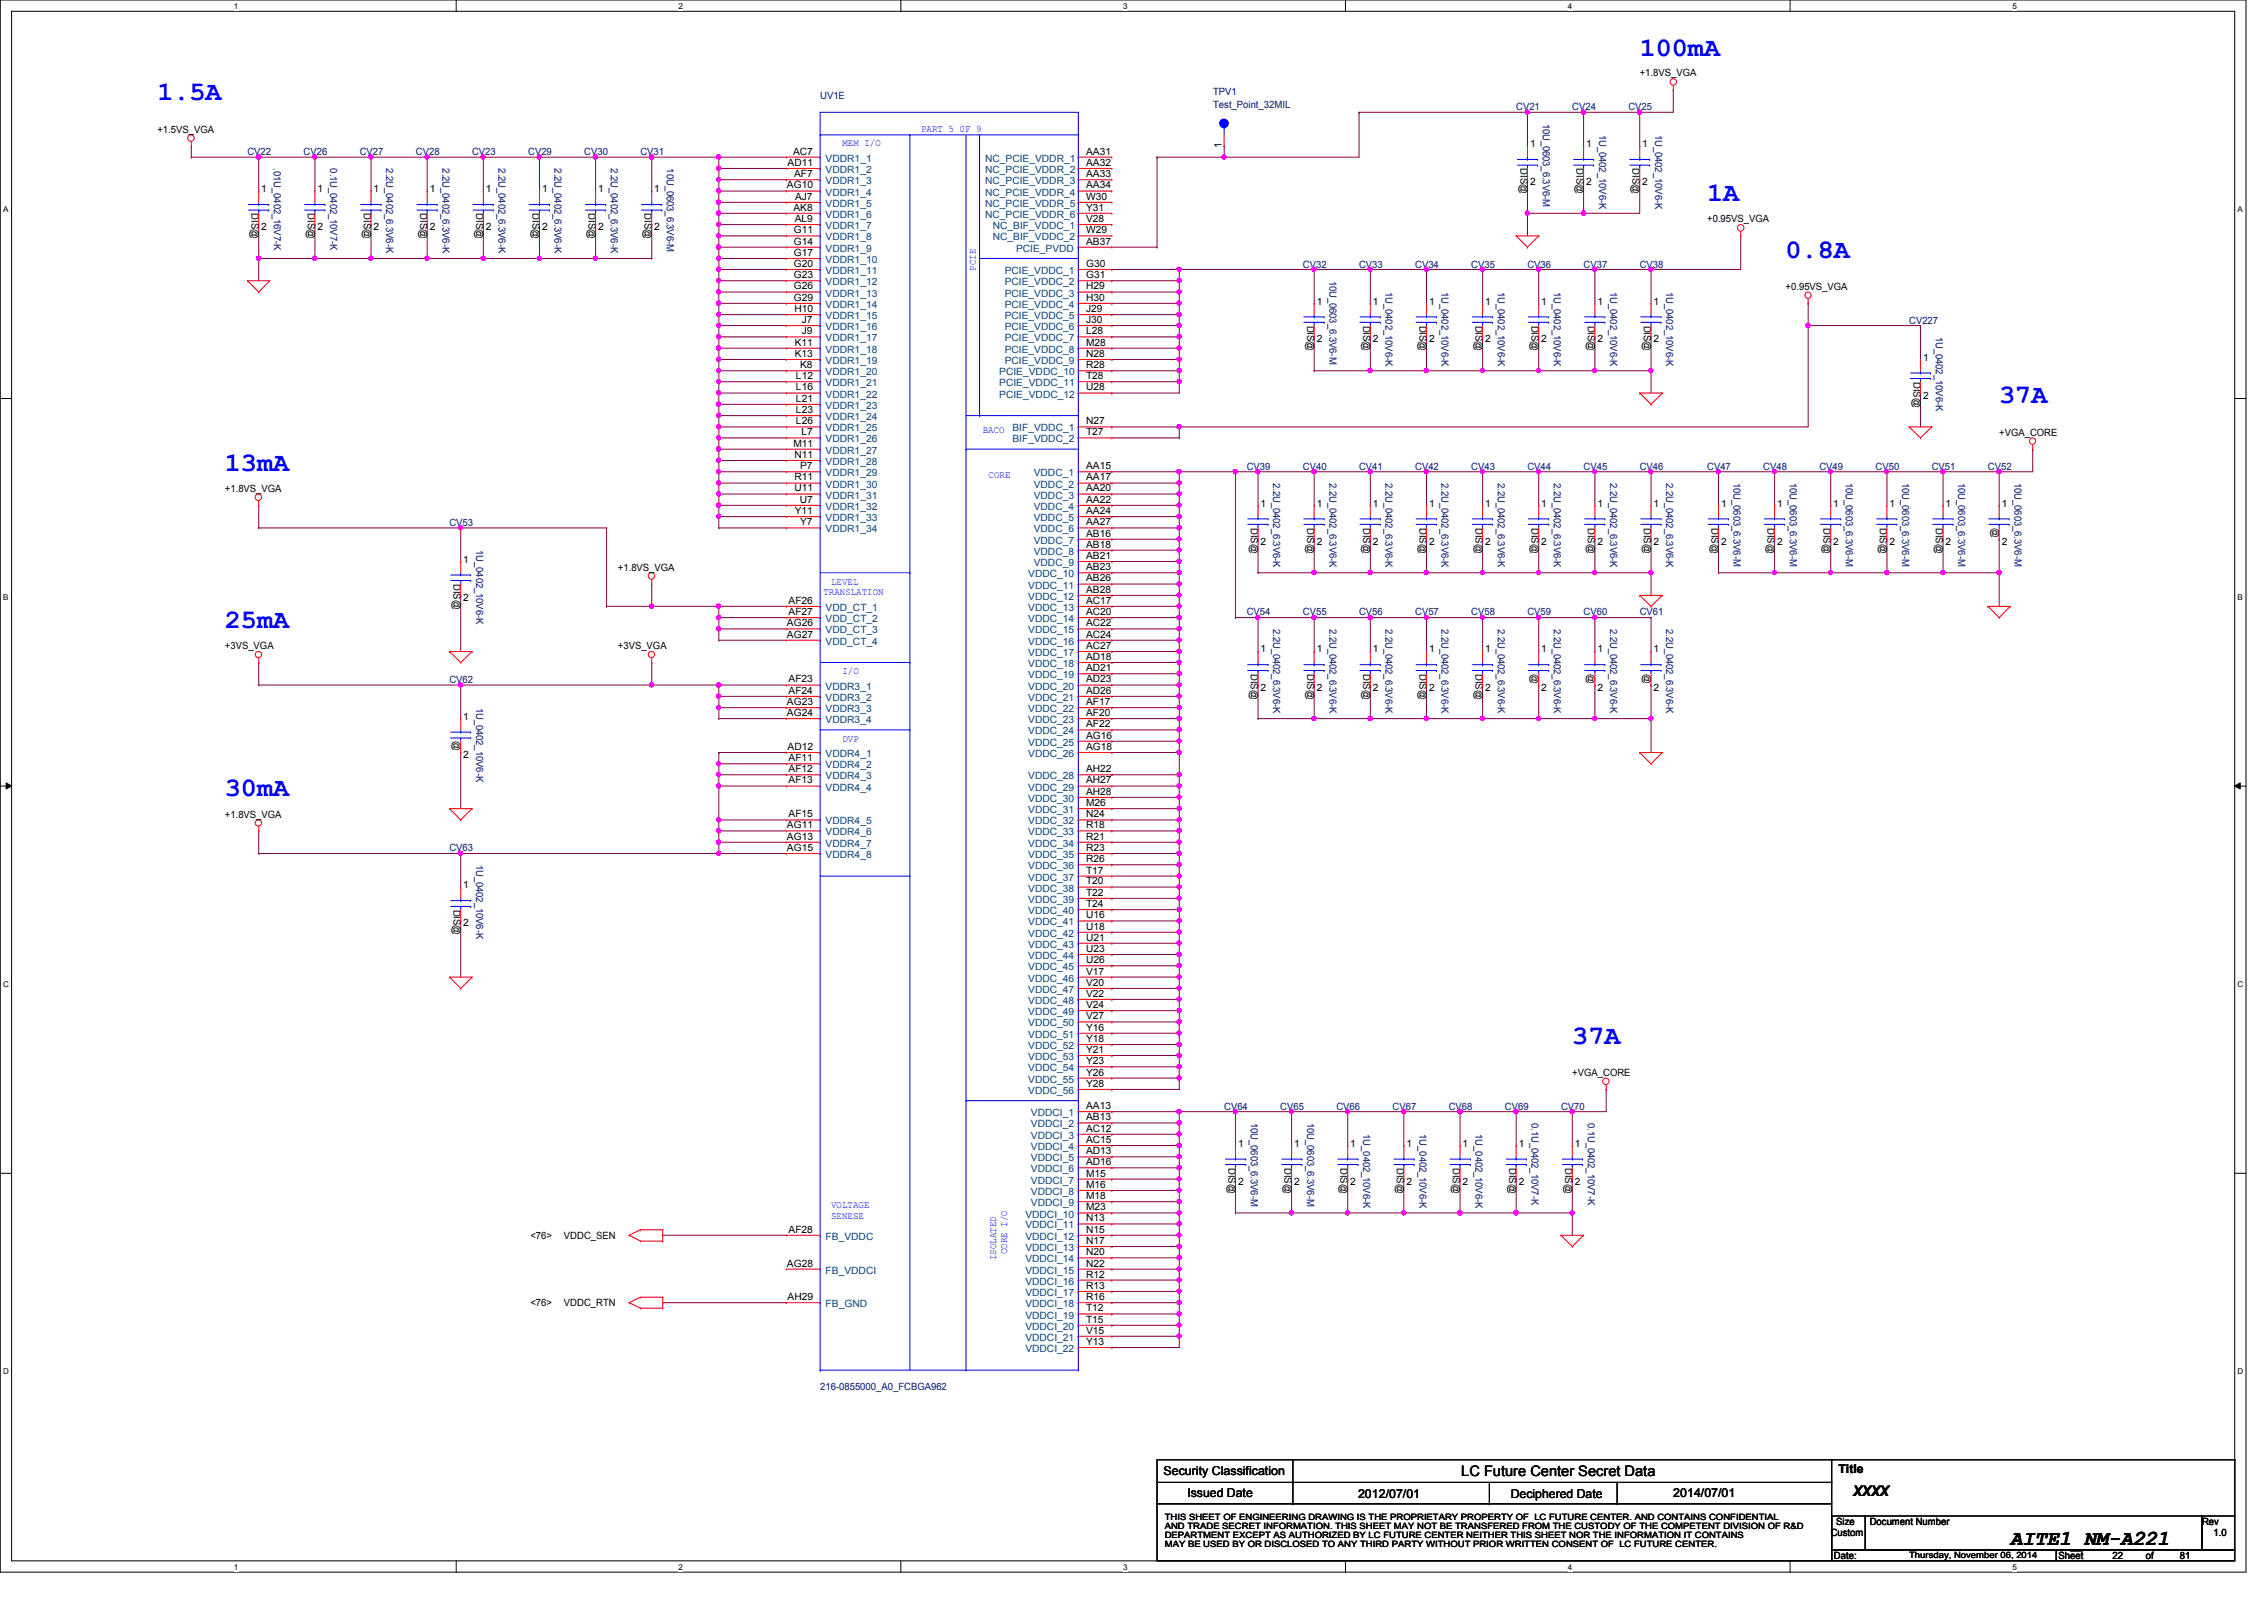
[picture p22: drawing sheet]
<svg xmlns="http://www.w3.org/2000/svg" width="297mm" height="210mm" viewBox="0 0 297 210" stroke-linecap="round" stroke-linejoin="round" font-family="sans-serif">
<defs><g id="words">
<g font-size="3.5" fill="#00f">
<text x="215.1" y="7.3">100mA</text>
<text x="20.7" y="13.2">1.5A</text>
<text x="224" y="26.4">1A</text>
<text x="234.3" y="33.8">0.8A</text>
<text x="262.3" y="52.9">37A</text>
<text x="29.5" y="61.8">13mA</text>
<text x="29.5" y="82.4">25mA</text>
<text x="29.5" y="104.5">30mA</text>
<text x="206.3" y="136.9">37A</text>
</g>
<text font-size="2.8" x="263.7" y="202.7">AITE1_NM-A221</text>
<g font-size="1.9">
<text x="191.7" y="193.7">LC Future Center Secret Data</text>
<text x="243.1" y="196.2">XXXX</text>
</g>
<g font-size="1.6">
<text x="152.7" y="193.5">Security Classification</text>
<text x="155.8" y="196.3">Issued Date</text>
<text x="178.2" y="196.5">2012/07/01</text>
<text x="198.2" y="196.5">Deciphered Date</text>
<text x="219.5" y="196.3">2014/07/01</text>
<text x="241.2" y="193.2">Title</text>
</g>
<g font-size="1.3">
<text x="215.1" y="10">+1.8VS_VGA</text>
<text x="20.7" y="17.4">+1.5VS_VGA</text>
<text x="103.3" y="21.8">AD11</text>
<text x="104.1" y="20.3">AC7</text>
<text x="104.2" y="23.2">AF7</text>
<text x="142.5" y="23.2">AA33</text>
<text x="142.5" y="21.8">AA32</text>
<text x="142.5" y="20.3">AA31</text>
<text x="160.3" y="19.5" transform="rotate(-90 160.3 19.5)">1</text>
<text x="199.5" y="22.1" transform="rotate(90 199.5 22.1)">DIS@</text>
<text x="200.7" y="19.3">1</text>
<text x="206.8" y="22.1" transform="rotate(90 206.8 22.1)">DIS@</text>
<text x="208.1" y="19.3">1</text>
<text x="214.2" y="22.1" transform="rotate(90 214.2 22.1)">DIS@</text>
<text x="215.5" y="19.3">1</text>
<text x="33" y="28" transform="rotate(90 33 28)">DIS@</text>
<text x="34.3" y="25.2">1</text>
<text x="40.4" y="28" transform="rotate(90 40.4 28)">DIS@</text>
<text x="41.7" y="25.2">1</text>
<text x="47.7" y="28" transform="rotate(90 47.7 28)">DIS@</text>
<text x="49" y="25.2">1</text>
<text x="55.1" y="28" transform="rotate(90 55.1 28)">DIS@</text>
<text x="56.4" y="25.2">1</text>
<text x="62.5" y="28" transform="rotate(90 62.5 28)">DIS@</text>
<text x="63.8" y="25.2">1</text>
<text x="69.8" y="28" transform="rotate(90 69.8 28)">DIS@</text>
<text x="71.1" y="25.2">1</text>
<text x="77.2" y="28" transform="rotate(90 77.2 28)">DIS@</text>
<text x="78.5" y="25.2">1</text>
<text x="84.6" y="28" transform="rotate(90 84.6 28)">DIS@</text>
<text x="85.8" y="25.2">1</text>
<text x="103.2" y="24.7">AG10</text>
<text x="104.1" y="27.6">AK8</text>
<text x="104.3" y="29.1">AL9</text>
<text x="104.3" y="26.2">AJ7</text>
<text x="142.5" y="29.1">V28</text>
<text x="142.5" y="27.6">Y31</text>
<text x="142.5" y="26.2">W30</text>
<text x="142.5" y="24.7">AA34</text>
<text x="200.7" y="24.3">2</text>
<text x="208.1" y="24.3">2</text>
<text x="215.5" y="24.3">2</text>
<text x="224" y="29.2">+0.95VS_VGA</text>
<text x="34.3" y="30.2">2</text>
<text x="41.7" y="30.2">2</text>
<text x="49" y="30.2">2</text>
<text x="56.4" y="30.2">2</text>
<text x="63.8" y="30.2">2</text>
<text x="71.1" y="30.2">2</text>
<text x="78.5" y="30.2">2</text>
<text x="85.8" y="30.2">2</text>
<text x="104.1" y="35">G20</text>
<text x="104.1" y="33.6">G17</text>
<text x="104.1" y="32.1">G14</text>
<text x="104.1" y="30.6">G11</text>
<text x="142.5" y="35">G30</text>
<text x="142.5" y="32.1">AB37</text>
<text x="142.5" y="30.6">W29</text>
<text x="104.1" y="39.5">G29</text>
<text x="104.1" y="38">G26</text>
<text x="104.1" y="36.5">G23</text>
<text x="104.2" y="40.9">H10</text>
<text x="142.5" y="40.9">J29</text>
<text x="142.5" y="39.5">H30</text>
<text x="142.5" y="38">H29</text>
<text x="142.5" y="36.5">G31</text>
<text x="172.8" y="40">1</text>
<text x="180.1" y="40">1</text>
<text x="187.5" y="40">1</text>
<text x="194.9" y="40">1</text>
<text x="202.2" y="40">1</text>
<text x="209.6" y="40">1</text>
<text x="217" y="40">1</text>
<text x="234.3" y="38">+0.95VS_VGA</text>
<text x="104.3" y="46.8">K13</text>
<text x="104.3" y="45.3">K11</text>
<text x="105.2" y="43.9">J9</text>
<text x="105.2" y="42.4">J7</text>
<text x="142.5" y="46.8">N28</text>
<text x="142.5" y="45.3">M28</text>
<text x="142.5" y="43.9">L28</text>
<text x="142.5" y="42.4">J30</text>
<text x="171.5" y="42.7" transform="rotate(90 171.5 42.7)">DIS@</text>
<text x="172.8" y="44.9">2</text>
<text x="178.9" y="42.7" transform="rotate(90 178.9 42.7)">DIS@</text>
<text x="180.1" y="44.9">2</text>
<text x="186.2" y="42.7" transform="rotate(90 186.2 42.7)">DIS@</text>
<text x="187.5" y="44.9">2</text>
<text x="193.6" y="42.7" transform="rotate(90 193.6 42.7)">DIS@</text>
<text x="194.9" y="44.9">2</text>
<text x="201" y="42.7" transform="rotate(90 201 42.7)">DIS@</text>
<text x="202.2" y="44.9">2</text>
<text x="208.3" y="42.7" transform="rotate(90 208.3 42.7)">DIS@</text>
<text x="209.6" y="44.9">2</text>
<text x="215.7" y="42.7" transform="rotate(90 215.7 42.7)">DIS@</text>
<text x="217" y="44.9">2</text>
<text x="252.3" y="47.3">1</text>
<text x="104.4" y="52.7">L21</text>
<text x="104.4" y="51.2">L16</text>
<text x="104.4" y="49.7">L12</text>
<text x="105" y="48.3">K8</text>
<text x="142.5" y="51.2">U28</text>
<text x="142.5" y="49.7">T28</text>
<text x="142.5" y="48.3">R28</text>
<text x="251" y="50.1" transform="rotate(90 251 50.1)">DIS@</text>
<text x="252.3" y="52.3">2</text>
<text x="104.1" y="58.6">M11</text>
<text x="104.4" y="55.7">L26</text>
<text x="104.4" y="54.2">L23</text>
<text x="105.2" y="57.1">L7</text>
<text x="142.5" y="57.1">T27</text>
<text x="142.5" y="55.7">N27</text>
<text x="262.3" y="57.2">+VGA_CORE</text>
<text x="29.5" y="64.6">+1.8VS_VGA</text>
<text x="104.2" y="64.5">U11</text>
<text x="104.2" y="63">R11</text>
<text x="104.2" y="60.1">N11</text>
<text x="104.9" y="66">U7</text>
<text x="105" y="61.6">P7</text>
<text x="142.5" y="66">AA22</text>
<text x="142.5" y="64.5">AA20</text>
<text x="142.5" y="63">AA17</text>
<text x="142.5" y="61.6">AA15</text>
<text x="104.3" y="67.4">Y11</text>
<text x="105" y="68.9">Y7</text>
<text x="142.5" y="71.8">AB18</text>
<text x="142.5" y="70.4">AB16</text>
<text x="142.5" y="68.9">AA27</text>
<text x="142.5" y="67.4">AA24</text>
<text x="164.1" y="69.3" transform="rotate(90 164.1 69.3)">DIS@</text>
<text x="165.4" y="66.5">1</text>
<text x="165.4" y="71.5">2</text>
<text x="171.5" y="69.3" transform="rotate(90 171.5 69.3)">DIS@</text>
<text x="172.8" y="66.5">1</text>
<text x="172.8" y="71.5">2</text>
<text x="178.9" y="69.3" transform="rotate(90 178.9 69.3)">DIS@</text>
<text x="180.1" y="66.5">1</text>
<text x="180.1" y="71.5">2</text>
<text x="186.2" y="69.3" transform="rotate(90 186.2 69.3)">DIS@</text>
<text x="187.5" y="66.5">1</text>
<text x="187.5" y="71.5">2</text>
<text x="193.6" y="69.3" transform="rotate(90 193.6 69.3)">DIS@</text>
<text x="194.9" y="66.5">1</text>
<text x="194.9" y="71.5">2</text>
<text x="201" y="69.3" transform="rotate(90 201 69.3)">DIS@</text>
<text x="202.2" y="66.5">1</text>
<text x="202.2" y="71.5">2</text>
<text x="208.3" y="69.3" transform="rotate(90 208.3 69.3)">DIS@</text>
<text x="209.6" y="66.5">1</text>
<text x="209.6" y="71.5">2</text>
<text x="215.7" y="69.3" transform="rotate(90 215.7 69.3)">DIS@</text>
<text x="217" y="66.5">1</text>
<text x="217" y="71.5">2</text>
<text x="224.5" y="69.3" transform="rotate(90 224.5 69.3)">DIS@</text>
<text x="225.8" y="66.5">1</text>
<text x="225.8" y="71.5">2</text>
<text x="231.9" y="69.3" transform="rotate(90 231.9 69.3)">DIS@</text>
<text x="233.2" y="66.5">1</text>
<text x="233.2" y="71.5">2</text>
<text x="239.3" y="69.3" transform="rotate(90 239.3 69.3)">DIS@</text>
<text x="240.5" y="66.5">1</text>
<text x="240.5" y="71.5">2</text>
<text x="246.6" y="69.3" transform="rotate(90 246.6 69.3)">DIS@</text>
<text x="247.9" y="66.5">1</text>
<text x="247.9" y="71.5">2</text>
<text x="254" y="69.3" transform="rotate(90 254 69.3)">DIS@</text>
<text x="255.3" y="66.5">1</text>
<text x="255.3" y="71.5">2</text>
<text x="261.4" y="69.3" transform="rotate(90 261.4 69.3)">@</text>
<text x="262.6" y="66.5">1</text>
<text x="262.6" y="71.5">2</text>
<text x="59.5" y="76.6" transform="rotate(90 59.5 76.6)">DIS@</text>
<text x="60.8" y="73.8">1</text>
<text x="81.1" y="74.8">+1.8VS_VGA</text>
<text x="142.5" y="77.8">AB28</text>
<text x="142.5" y="76.3">AB26</text>
<text x="142.5" y="74.8">AB23</text>
<text x="142.5" y="73.3">AB21</text>
<text x="60.8" y="78.8">2</text>
<text x="103.2" y="83.7">AG27</text>
<text x="103.2" y="82.2">AG26</text>
<text x="103.5" y="80.7">AF27</text>
<text x="103.5" y="79.2">AF26</text>
<text x="142.5" y="83.7">AC24</text>
<text x="142.5" y="82.2">AC22</text>
<text x="142.5" y="80.7">AC20</text>
<text x="142.5" y="79.2">AC17</text>
<text x="29.5" y="85.2">+3VS_VGA</text>
<text x="81.1" y="85.2">+3VS_VGA</text>
<text x="103.5" y="89.5">AF23</text>
<text x="142.5" y="89.5">AD23</text>
<text x="142.5" y="88.1">AD21</text>
<text x="142.5" y="86.6">AD18</text>
<text x="142.5" y="85.1">AC27</text>
<text x="164.1" y="88.4" transform="rotate(90 164.1 88.4)">DIS@</text>
<text x="165.4" y="85.6">1</text>
<text x="171.5" y="88.4" transform="rotate(90 171.5 88.4)">DIS@</text>
<text x="172.8" y="85.6">1</text>
<text x="178.9" y="88.4" transform="rotate(90 178.9 88.4)">DIS@</text>
<text x="180.1" y="85.6">1</text>
<text x="186.2" y="88.4" transform="rotate(90 186.2 88.4)">DIS@</text>
<text x="187.5" y="85.6">1</text>
<text x="193.6" y="88.4" transform="rotate(90 193.6 88.4)">DIS@</text>
<text x="194.9" y="85.6">1</text>
<text x="201" y="88.4" transform="rotate(90 201 88.4)">@</text>
<text x="202.2" y="85.6">1</text>
<text x="208.3" y="88.4" transform="rotate(90 208.3 88.4)">@</text>
<text x="209.6" y="85.6">1</text>
<text x="215.7" y="88.4" transform="rotate(90 215.7 88.4)">@</text>
<text x="217" y="85.6">1</text>
<text x="60.8" y="94.4">1</text>
<text x="103.2" y="93.9">AG24</text>
<text x="103.2" y="92.5">AG23</text>
<text x="103.5" y="91">AF24</text>
<text x="142.5" y="95.4">AF22</text>
<text x="142.5" y="93.9">AF20</text>
<text x="142.5" y="92.5">AF17</text>
<text x="142.5" y="91">AD26</text>
<text x="165.4" y="90.6">2</text>
<text x="172.8" y="90.6">2</text>
<text x="180.1" y="90.6">2</text>
<text x="187.5" y="90.6">2</text>
<text x="194.9" y="90.6">2</text>
<text x="202.2" y="90.6">2</text>
<text x="209.6" y="90.6">2</text>
<text x="217" y="90.6">2</text>
<text x="59.5" y="97.2" transform="rotate(90 59.5 97.2)">@</text>
<text x="60.8" y="99.4">2</text>
<text x="103.3" y="98.4">AD12</text>
<text x="103.5" y="101.3">AF12</text>
<text x="103.5" y="99.9">AF11</text>
<text x="142.5" y="101.3">AH22</text>
<text x="142.5" y="98.4">AG18</text>
<text x="142.5" y="96.9">AG16</text>
<text x="29.5" y="107.3">+1.8VS_VGA</text>
<text x="103.5" y="107.2">AF15</text>
<text x="103.5" y="102.8">AF13</text>
<text x="142.5" y="107.2">N24</text>
<text x="142.5" y="105.7">M26</text>
<text x="142.5" y="104.3">AH28</text>
<text x="142.5" y="102.8">AH27</text>
<text x="103.2" y="111.6">AG15</text>
<text x="103.2" y="110.2">AG13</text>
<text x="103.2" y="108.7">AG11</text>
<text x="142.5" y="113.1">R26</text>
<text x="142.5" y="111.6">R23</text>
<text x="142.5" y="110.2">R21</text>
<text x="142.5" y="108.7">R18</text>
<text x="59.5" y="119.3" transform="rotate(90 59.5 119.3)">DIS@</text>
<text x="60.8" y="116.5">1</text>
<text x="142.5" y="119">T24</text>
<text x="142.5" y="117.5">T22</text>
<text x="142.5" y="116">T20</text>
<text x="142.5" y="114.6">T17</text>
<text x="60.8" y="121.5">2</text>
<text x="142.5" y="124.9">U23</text>
<text x="142.5" y="123.4">U21</text>
<text x="142.5" y="122">U18</text>
<text x="142.5" y="120.5">U16</text>
<text x="142.5" y="130.8">V22</text>
<text x="142.5" y="129.3">V20</text>
<text x="142.5" y="127.8">V17</text>
<text x="142.5" y="126.4">U26</text>
<text x="142.5" y="136.7">Y18</text>
<text x="142.5" y="135.2">Y16</text>
<text x="142.5" y="133.7">V27</text>
<text x="142.5" y="132.2">V24</text>
<text x="142.5" y="142.6">Y28</text>
<text x="142.5" y="141.1">Y26</text>
<text x="142.5" y="139.6">Y23</text>
<text x="142.5" y="138.1">Y21</text>
<text x="206.3" y="141.1">+VGA_CORE</text>
<text x="142.5" y="149.9">AC15</text>
<text x="142.5" y="148.5">AC12</text>
<text x="142.5" y="147">AB13</text>
<text x="142.5" y="145.5">AA13</text>
<text x="142.5" y="155.8">M16</text>
<text x="142.5" y="154.3">M15</text>
<text x="142.5" y="152.9">AD16</text>
<text x="142.5" y="151.4">AD13</text>
<text x="161.2" y="153.2" transform="rotate(90 161.2 153.2)">DIS@</text>
<text x="162.4" y="150.5">1</text>
<text x="162.4" y="155.4">2</text>
<text x="168.5" y="153.2" transform="rotate(90 168.5 153.2)">DIS@</text>
<text x="169.8" y="150.5">1</text>
<text x="169.8" y="155.4">2</text>
<text x="175.9" y="153.2" transform="rotate(90 175.9 153.2)">DIS@</text>
<text x="177.2" y="150.5">1</text>
<text x="177.2" y="155.4">2</text>
<text x="183.3" y="153.2" transform="rotate(90 183.3 153.2)">DIS@</text>
<text x="184.5" y="150.5">1</text>
<text x="184.5" y="155.4">2</text>
<text x="190.6" y="153.2" transform="rotate(90 190.6 153.2)">DIS@</text>
<text x="191.9" y="150.5">1</text>
<text x="191.9" y="155.4">2</text>
<text x="198" y="153.2" transform="rotate(90 198 153.2)">DIS@</text>
<text x="199.3" y="150.5">1</text>
<text x="199.3" y="155.4">2</text>
<text x="205.4" y="153.2" transform="rotate(90 205.4 153.2)">DIS@</text>
<text x="206.6" y="150.5">1</text>
<text x="206.6" y="155.4">2</text>
<text x="103.5" y="161.7">AF28</text>
<text x="142.5" y="161.7">N15</text>
<text x="142.5" y="160.2">N13</text>
<text x="142.5" y="158.8">M23</text>
<text x="142.5" y="157.3">M18</text>
<text x="69.6" y="162.5">&lt;76&gt;</text>
<text x="74" y="162.5">VDDC_SEN</text>
<text x="103.2" y="166.2">AG28</text>
<text x="142.5" y="167.6">R12</text>
<text x="142.5" y="166.2">N22</text>
<text x="142.5" y="164.7">N20</text>
<text x="142.5" y="163.2">N17</text>
<text x="69.6" y="171.4">&lt;76&gt;</text>
<text x="74" y="171.4">VDDC_RTN</text>
<text x="103.3" y="170.6">AH29</text>
<text x="142.5" y="173.5">T15</text>
<text x="142.5" y="172">T12</text>
<text x="142.5" y="170.6">R16</text>
<text x="142.5" y="169.1">R13</text>
<text x="142.5" y="176.4">Y13</text>
<text x="142.5" y="175">V15</text>
<text x="240.2" y="201.5">Custom</text>
<text x="240.9" y="200.1">Size</text>
<text x="245.3" y="200.1">Document Number</text>
<text x="288.9" y="200.1">Rev</text>
<text x="290.4" y="201.5">1.0</text>
<text x="240.6" y="204.5">Date:</text>
<text x="270.1" y="204.5">Sheet</text>
<text x="277.2" y="204.5">22</text>
<text x="281.6" y="204.5">of</text>
<text x="286" y="204.5">81</text>
</g>
<g font-size="1.3" fill="#000080">
<text x="107.6" y="13">UV1E</text>
<text x="159.2" y="12.4">TPV1</text>
<text x="159.2" y="14.1">Test_Point_32MIL</text>
<text x="198.9" y="14.4">CV21</text>
<text x="202.4" y="16.2" transform="rotate(90 202.4 16.2)">10U_0603_6.3V6-M</text>
<text x="206.3" y="14.4">CV24</text>
<text x="209.8" y="17.7" transform="rotate(90 209.8 17.7)">1U_0402_10V6-K</text>
<text x="213.7" y="14.4">CV25</text>
<text x="217.2" y="17.7" transform="rotate(90 217.2 17.7)">1U_0402_10V6-K</text>
<text x="32.5" y="20.4">CV22</text>
<text x="35.9" y="22.1" transform="rotate(90 35.9 22.1)">.01U_0402_16V7-K</text>
<text x="39.8" y="20.4">CV26</text>
<text x="43.3" y="22.1" transform="rotate(90 43.3 22.1)">0.1U_0402_10V7-K</text>
<text x="47.2" y="20.4">CV27</text>
<text x="50.7" y="22.1" transform="rotate(90 50.7 22.1)">2.2U_0402_6.3V6-K</text>
<text x="54.6" y="20.4">CV28</text>
<text x="58" y="22.1" transform="rotate(90 58 22.1)">2.2U_0402_6.3V6-K</text>
<text x="61.9" y="20.4">CV23</text>
<text x="65.4" y="22.1" transform="rotate(90 65.4 22.1)">2.2U_0402_6.3V6-K</text>
<text x="69.3" y="20.4">CV29</text>
<text x="72.8" y="22.1" transform="rotate(90 72.8 22.1)">2.2U_0402_6.3V6-K</text>
<text x="76.7" y="20.4">CV30</text>
<text x="80.1" y="22.1" transform="rotate(90 80.1 22.1)">2.2U_0402_6.3V6-K</text>
<text x="84" y="20.4">CV31</text>
<text x="87.5" y="22.1" transform="rotate(90 87.5 22.1)">10U_0603_6.3V6-M</text>
<text x="170.9" y="35.1">CV32</text>
<text x="178.3" y="35.1">CV33</text>
<text x="185.7" y="35.1">CV34</text>
<text x="193" y="35.1">CV35</text>
<text x="200.4" y="35.1">CV36</text>
<text x="207.8" y="35.1">CV37</text>
<text x="215.1" y="35.1">CV38</text>
<text x="174.4" y="36.8" transform="rotate(90 174.4 36.8)">10U_0603_6.3V6-M</text>
<text x="181.8" y="38.3" transform="rotate(90 181.8 38.3)">1U_0402_10V6-K</text>
<text x="189.1" y="38.3" transform="rotate(90 189.1 38.3)">1U_0402_10V6-K</text>
<text x="196.5" y="38.3" transform="rotate(90 196.5 38.3)">1U_0402_10V6-K</text>
<text x="203.9" y="38.3" transform="rotate(90 203.9 38.3)">1U_0402_10V6-K</text>
<text x="211.2" y="38.3" transform="rotate(90 211.2 38.3)">1U_0402_10V6-K</text>
<text x="218.6" y="38.3" transform="rotate(90 218.6 38.3)">1U_0402_10V6-K</text>
<text x="250.5" y="42.5">CV227</text>
<text x="254" y="44.2" transform="rotate(90 254 44.2)">1U_0402_10V6-K</text>
<text x="163.6" y="61.6">CV39</text>
<text x="167" y="63.4" transform="rotate(90 167 63.4)">2.2U_0402_6.3V6-K</text>
<text x="170.9" y="61.6">CV40</text>
<text x="174.4" y="63.4" transform="rotate(90 174.4 63.4)">2.2U_0402_6.3V6-K</text>
<text x="178.3" y="61.6">CV41</text>
<text x="181.8" y="63.4" transform="rotate(90 181.8 63.4)">2.2U_0402_6.3V6-K</text>
<text x="185.7" y="61.6">CV42</text>
<text x="189.1" y="63.4" transform="rotate(90 189.1 63.4)">2.2U_0402_6.3V6-K</text>
<text x="193" y="61.6">CV43</text>
<text x="196.5" y="63.4" transform="rotate(90 196.5 63.4)">2.2U_0402_6.3V6-K</text>
<text x="200.4" y="61.6">CV44</text>
<text x="203.9" y="63.4" transform="rotate(90 203.9 63.4)">2.2U_0402_6.3V6-K</text>
<text x="207.8" y="61.6">CV45</text>
<text x="211.2" y="63.4" transform="rotate(90 211.2 63.4)">2.2U_0402_6.3V6-K</text>
<text x="215.1" y="61.6">CV46</text>
<text x="218.6" y="63.4" transform="rotate(90 218.6 63.4)">2.2U_0402_6.3V6-K</text>
<text x="224" y="61.6">CV47</text>
<text x="227.5" y="63.4" transform="rotate(90 227.5 63.4)">10U_0603_6.3V6-M</text>
<text x="231.3" y="61.6">CV48</text>
<text x="234.8" y="63.4" transform="rotate(90 234.8 63.4)">10U_0603_6.3V6-M</text>
<text x="238.7" y="61.6">CV49</text>
<text x="242.2" y="63.4" transform="rotate(90 242.2 63.4)">10U_0603_6.3V6-M</text>
<text x="246.1" y="61.6">CV50</text>
<text x="249.6" y="63.4" transform="rotate(90 249.6 63.4)">10U_0603_6.3V6-M</text>
<text x="253.4" y="61.6">CV51</text>
<text x="256.9" y="63.4" transform="rotate(90 256.9 63.4)">10U_0603_6.3V6-M</text>
<text x="260.8" y="61.6">CV52</text>
<text x="264.3" y="63.4" transform="rotate(90 264.3 63.4)">10U_0603_6.3V6-M</text>
<text x="59" y="69">CV53</text>
<text x="62.5" y="72.2" transform="rotate(90 62.5 72.2)">1U_0402_10V6-K</text>
<text x="163.6" y="80.7">CV54</text>
<text x="167" y="82.5" transform="rotate(90 167 82.5)">2.2U_0402_6.3V6-K</text>
<text x="170.9" y="80.7">CV55</text>
<text x="174.4" y="82.5" transform="rotate(90 174.4 82.5)">2.2U_0402_6.3V6-K</text>
<text x="178.3" y="80.7">CV56</text>
<text x="181.8" y="82.5" transform="rotate(90 181.8 82.5)">2.2U_0402_6.3V6-K</text>
<text x="185.7" y="80.7">CV57</text>
<text x="189.1" y="82.5" transform="rotate(90 189.1 82.5)">2.2U_0402_6.3V6-K</text>
<text x="193" y="80.7">CV58</text>
<text x="196.5" y="82.5" transform="rotate(90 196.5 82.5)">2.2U_0402_6.3V6-K</text>
<text x="200.4" y="80.7">CV59</text>
<text x="203.9" y="82.5" transform="rotate(90 203.9 82.5)">2.2U_0402_6.3V6-K</text>
<text x="207.8" y="80.7">CV60</text>
<text x="211.2" y="82.5" transform="rotate(90 211.2 82.5)">2.2U_0402_6.3V6-K</text>
<text x="215.1" y="80.7">CV61</text>
<text x="218.6" y="82.5" transform="rotate(90 218.6 82.5)">2.2U_0402_6.3V6-K</text>
<text x="59" y="89.6">CV62</text>
<text x="62.5" y="92.8" transform="rotate(90 62.5 92.8)">1U_0402_10V6-K</text>
<text x="59" y="111.7">CV63</text>
<text x="62.5" y="113.5" transform="rotate(90 62.5 113.5)">1U_0402_10V6-K</text>
<text x="160.6" y="145.6">CV64</text>
<text x="164.1" y="147.3" transform="rotate(90 164.1 147.3)">10U_0603_6.3V6-M</text>
<text x="168" y="145.6">CV65</text>
<text x="171.5" y="147.3" transform="rotate(90 171.5 147.3)">10U_0603_6.3V6-M</text>
<text x="175.3" y="145.6">CV66</text>
<text x="178.9" y="148.8" transform="rotate(90 178.9 148.8)">1U_0402_10V6-K</text>
<text x="182.7" y="145.6">CV67</text>
<text x="186.2" y="148.8" transform="rotate(90 186.2 148.8)">1U_0402_10V6-K</text>
<text x="190.1" y="145.6">CV68</text>
<text x="193.6" y="148.8" transform="rotate(90 193.6 148.8)">1U_0402_10V6-K</text>
<text x="197.4" y="145.6">CV69</text>
<text x="201" y="147.3" transform="rotate(90 201 147.3)">0.1U_0402_10V7-K</text>
<text x="204.8" y="145.6">CV70</text>
<text x="208.3" y="147.3" transform="rotate(90 208.3 147.3)">0.1U_0402_10V7-K</text>
<text x="107.6" y="182.4">216-0855000_A0_FCBGA962</text>
</g>
<g font-size="1.3" fill="#00f">
<text x="120.9" y="17.3">PART 5 0F 9</text>
<text x="110.5" y="19.2">MEM I/O</text>
<text x="128" y="35.5" transform="rotate(-90 128 35.5)">PCIE</text>
<text x="128.9" y="56.8">BACO</text>
<text x="129.7" y="62.7">CORE</text>
<text x="109" y="76.8">LEVEL</text>
<text x="108" y="78.1">TRANSLATION</text>
<text x="110.5" y="88.4">I/O</text>
<text x="110.5" y="97.3">DVP</text>
<text x="109" y="159.9">SENESE</text>
<text x="109" y="158.4">VOLTAGE</text>
<text x="130.7" y="165.3" transform="rotate(-90 130.7 165.3)">ISOLATED</text>
<text x="132.2" y="164.5" transform="rotate(-90 132.2 164.5)">CORE I/O</text>
</g>
<g font-size="1.3" fill="#004080">
<text x="108.3" y="22.7">VDDR1_2</text>
<text x="108.3" y="21.2">VDDR1_1</text>
<text x="129.2" y="22.7">NC_PCIE_VDDR_2</text>
<text x="129.2" y="21.2">NC_PCIE_VDDR_1</text>
<text x="108.3" y="28.6">VDDR1_6</text>
<text x="108.3" y="27.1">VDDR1_5</text>
<text x="108.3" y="25.7">VDDR1_4</text>
<text x="108.3" y="24.2">VDDR1_3</text>
<text x="129.2" y="28.6">NC_PCIE_VDDR_6</text>
<text x="129.2" y="27.1">NC_PCIE_VDDR_5</text>
<text x="129.2" y="25.7">NC_PCIE_VDDR_4</text>
<text x="129.2" y="24.2">NC_PCIE_VDDR_3</text>
<text x="108.3" y="35.9">VDDR1_11</text>
<text x="108.3" y="34.5">VDDR1_10</text>
<text x="108.3" y="33">VDDR1_9</text>
<text x="108.3" y="31.5">VDDR1_8</text>
<text x="108.3" y="30.1">VDDR1_7</text>
<text x="130.3" y="31.5">NC_BIF_VDDC_2</text>
<text x="130.3" y="30.1">NC_BIF_VDDC_1</text>
<text x="131.8" y="35.9">PCIE_VDDC_1</text>
<text x="133.3" y="33">PCIE_PVDD</text>
<text x="108.3" y="41.9">VDDR1_15</text>
<text x="108.3" y="40.4">VDDR1_14</text>
<text x="108.3" y="38.9">VDDR1_13</text>
<text x="108.3" y="37.4">VDDR1_12</text>
<text x="131.8" y="41.9">PCIE_VDDC_5</text>
<text x="131.8" y="40.4">PCIE_VDDC_4</text>
<text x="131.8" y="38.9">PCIE_VDDC_3</text>
<text x="131.8" y="37.4">PCIE_VDDC_2</text>
<text x="108.3" y="47.8">VDDR1_19</text>
<text x="108.3" y="46.3">VDDR1_18</text>
<text x="108.3" y="44.8">VDDR1_17</text>
<text x="108.3" y="43.3">VDDR1_16</text>
<text x="131.8" y="47.8">PCIE_VDDC_9</text>
<text x="131.8" y="46.3">PCIE_VDDC_8</text>
<text x="131.8" y="44.8">PCIE_VDDC_7</text>
<text x="131.8" y="43.3">PCIE_VDDC_6</text>
<text x="108.3" y="53.6">VDDR1_23</text>
<text x="108.3" y="52.2">VDDR1_22</text>
<text x="108.3" y="50.7">VDDR1_21</text>
<text x="108.3" y="49.2">VDDR1_20</text>
<text x="131.1" y="52.2">PCIE_VDDC_12</text>
<text x="131.1" y="50.7">PCIE_VDDC_11</text>
<text x="131.1" y="49.2">PCIE_VDDC_10</text>
<text x="108.3" y="59.5">VDDR1_27</text>
<text x="108.3" y="58">VDDR1_26</text>
<text x="108.3" y="56.6">VDDR1_25</text>
<text x="108.3" y="55.1">VDDR1_24</text>
<text x="132.8" y="58">BIF_VDDC_2</text>
<text x="132.8" y="56.6">BIF_VDDC_1</text>
<text x="108.3" y="65.4">VDDR1_31</text>
<text x="108.3" y="64">VDDR1_30</text>
<text x="108.3" y="62.5">VDDR1_29</text>
<text x="108.3" y="61">VDDR1_28</text>
<text x="135.6" y="65.4">VDDC_3</text>
<text x="135.6" y="64">VDDC_2</text>
<text x="135.6" y="62.5">VDDC_1</text>
<text x="108.3" y="69.8">VDDR1_34</text>
<text x="108.3" y="68.4">VDDR1_33</text>
<text x="108.3" y="66.9">VDDR1_32</text>
<text x="135.6" y="71.3">VDDC_7</text>
<text x="135.6" y="69.8">VDDC_6</text>
<text x="135.6" y="68.4">VDDC_5</text>
<text x="135.6" y="66.9">VDDC_4</text>
<text x="134.9" y="77.2">VDDC_11</text>
<text x="134.9" y="75.7">VDDC_10</text>
<text x="135.6" y="74.3">VDDC_9</text>
<text x="135.6" y="72.8">VDDC_8</text>
<text x="108.3" y="83.1">VDD_CT_3</text>
<text x="108.3" y="81.6">VDD_CT_2</text>
<text x="108.3" y="80.1">VDD_CT_1</text>
<text x="134.9" y="83.1">VDDC_15</text>
<text x="134.9" y="81.6">VDDC_14</text>
<text x="134.9" y="80.1">VDDC_13</text>
<text x="134.9" y="78.7">VDDC_12</text>
<text x="108.3" y="84.6">VDD_CT_4</text>
<text x="134.9" y="89">VDDC_19</text>
<text x="134.9" y="87.5">VDDC_18</text>
<text x="134.9" y="86.1">VDDC_17</text>
<text x="134.9" y="84.6">VDDC_16</text>
<text x="108.3" y="94.9">VDDR3_4</text>
<text x="108.3" y="93.4">VDDR3_3</text>
<text x="108.3" y="91.9">VDDR3_2</text>
<text x="108.3" y="90.5">VDDR3_1</text>
<text x="134.9" y="94.9">VDDC_23</text>
<text x="134.9" y="93.4">VDDC_22</text>
<text x="134.9" y="91.9">VDDC_21</text>
<text x="134.9" y="90.5">VDDC_20</text>
<text x="108.3" y="100.8">VDDR4_2</text>
<text x="108.3" y="99.3">VDDR4_1</text>
<text x="134.9" y="99.3">VDDC_26</text>
<text x="134.9" y="97.8">VDDC_25</text>
<text x="134.9" y="96.4">VDDC_24</text>
<text x="108.3" y="103.7">VDDR4_4</text>
<text x="108.3" y="102.2">VDDR4_3</text>
<text x="134.9" y="106.7">VDDC_31</text>
<text x="134.9" y="105.2">VDDC_30</text>
<text x="134.9" y="103.7">VDDC_29</text>
<text x="134.9" y="102.2">VDDC_28</text>
<text x="108.3" y="112.6">VDDR4_8</text>
<text x="108.3" y="111.1">VDDR4_7</text>
<text x="108.3" y="109.6">VDDR4_6</text>
<text x="108.3" y="108.2">VDDR4_5</text>
<text x="134.9" y="112.6">VDDC_35</text>
<text x="134.9" y="111.1">VDDC_34</text>
<text x="134.9" y="109.6">VDDC_33</text>
<text x="134.9" y="108.2">VDDC_32</text>
<text x="134.9" y="119.9">VDDC_40</text>
<text x="134.9" y="118.4">VDDC_39</text>
<text x="134.9" y="117">VDDC_38</text>
<text x="134.9" y="115.5">VDDC_37</text>
<text x="134.9" y="114">VDDC_36</text>
<text x="134.9" y="125.8">VDDC_44</text>
<text x="134.9" y="124.3">VDDC_43</text>
<text x="134.9" y="122.9">VDDC_42</text>
<text x="134.9" y="121.4">VDDC_41</text>
<text x="134.9" y="131.7">VDDC_48</text>
<text x="134.9" y="130.3">VDDC_47</text>
<text x="134.9" y="128.8">VDDC_46</text>
<text x="134.9" y="127.3">VDDC_45</text>
<text x="134.9" y="137.6">VDDC_52</text>
<text x="134.9" y="136.1">VDDC_51</text>
<text x="134.9" y="134.7">VDDC_50</text>
<text x="134.9" y="133.2">VDDC_49</text>
<text x="134.9" y="143.5">VDDC_56</text>
<text x="134.9" y="142">VDDC_55</text>
<text x="134.9" y="140.5">VDDC_54</text>
<text x="134.9" y="139.1">VDDC_53</text>
<text x="135.3" y="149.4">VDDCI_3</text>
<text x="135.3" y="147.9">VDDCI_2</text>
<text x="135.3" y="146.4">VDDCI_1</text>
<text x="135.3" y="155.3">VDDCI_7</text>
<text x="135.3" y="153.8">VDDCI_6</text>
<text x="135.3" y="152.4">VDDCI_5</text>
<text x="135.3" y="150.9">VDDCI_4</text>
<text x="134.5" y="161.2">VDDCI_11</text>
<text x="134.5" y="159.7">VDDCI_10</text>
<text x="135.3" y="158.2">VDDCI_9</text>
<text x="135.3" y="156.8">VDDCI_8</text>
<text x="108.3" y="167.1">FB_VDDCI</text>
<text x="108.3" y="162.6">FB_VDDC</text>
<text x="134.5" y="167.1">VDDCI_15</text>
<text x="134.5" y="165.6">VDDCI_14</text>
<text x="134.5" y="164.1">VDDCI_13</text>
<text x="134.5" y="162.6">VDDCI_12</text>
<text x="108.3" y="171.5">FB_GND</text>
<text x="134.5" y="173">VDDCI_19</text>
<text x="134.5" y="171.5">VDDCI_18</text>
<text x="134.5" y="170">VDDCI_17</text>
<text x="134.5" y="168.5">VDDCI_16</text>
<text x="134.5" y="177.4">VDDCI_22</text>
<text x="134.5" y="175.9">VDDCI_21</text>
<text x="134.5" y="174.5">VDDCI_20</text>
</g>
<g font-size="1.1">
<text x="30.7" y="1.1">1</text>
<text x="89" y="1.1">2</text>
<text x="147.4" y="1.1">3</text>
<text x="205.7" y="1.1">4</text>
<text x="264" y="1.1">5</text>
<text x=".4" y="27.9">A</text>
<text x="293.6" y="27.9">A</text>
<text x=".4" y="78.7">B</text>
<text x="293.6" y="78.7">B</text>
<text x=".4" y="129.5">C</text>
<text x="293.6" y="129.5">C</text>
<text x=".4" y="180.3">D</text>
<text x="293.6" y="180.3">D</text>
<text x="152.8" y="199.4">THIS SHEET OF ENGINEERING DRAWING IS THE PROPRIETARY PROPERTY OF LC FUTURE CENTER. AND CONTAINS CONFIDENTIAL</text>
<text x="152.8" y="200.6">AND TRADE SECRET INFORMATION. THIS SHEET MAY NOT BE TRANSFERED FROM THE CUSTODY OF THE COMPETENT DIVISION OF R&amp;D</text>
<text x="152.8" y="201.8">DEPARTMENT EXCEPT AS AUTHORIZED BY LC FUTURE CENTER NEITHER THIS SHEET NOR THE INFORMATION IT CONTAINS</text>
<text x="152.8" y="202.9">MAY BE USED BY OR DISCLOSED TO ANY THIRD PARTY WITHOUT PRIOR WRITTEN CONSENT OF LC FUTURE CENTER.</text>
<text x="30.7" y="205.9">1</text>
<text x="89" y="205.9">2</text>
<text x="147.4" y="205.9">3</text>
<text x="205.7" y="205.9">4</text>
<text x="250.5" y="204.4">Thursday, November 06, 2014</text>
<text x="264" y="205.9">5</text>
</g>
</g></defs>
<path d="M0 0h294.7v206.2h-294.7zM1.5 1.5h291.7v203.3h-291.7z" fill="none" stroke="#000" stroke-width=".13"/>
<g fill="#fff">
<path d="M30.7 .2h.6v1.2h-.6z"/>
<path d="M30.7 204.9h.6v1.2h-.6z"/>
</g>
<path d="M59.9 0v1.5M59.9 204.8v1.4" fill="none" stroke="#000" stroke-width=".13"/>
<g fill="#fff">
<path d="M89 .2h.6v1.2h-.6z"/>
<path d="M89 204.9h.6v1.2h-.6z"/>
</g>
<path d="M118.2 0v1.5M118.2 204.8v1.4" fill="none" stroke="#000" stroke-width=".13"/>
<g fill="#fff">
<path d="M147.4 .2h.6v1.2h-.6z"/>
<path d="M147.4 204.9h.6v1.2h-.6z"/>
</g>
<path d="M176.5 0v1.5M176.5 204.8v1.4" fill="none" stroke="#000" stroke-width=".13"/>
<g fill="#fff">
<path d="M205.7 .2h.6v1.2h-.6z"/>
<path d="M205.7 204.9h.6v1.2h-.6z"/>
</g>
<path d="M234.9 0v1.5M234.9 204.8v1.4" fill="none" stroke="#000" stroke-width=".13"/>
<g fill="#fff">
<path d="M264 .2h.6v1.2h-.6z"/>
<path d="M264 204.9h.6v1.2h-.6z"/>
<path d="M.4 26.9h.7v1.2h-.7z"/>
<path d="M293.6 26.9h.7v1.2h-.7z"/>
<path d="M.4 77.7h.7v1.2h-.7z"/>
<path d="M293.6 77.7h.7v1.2h-.7z"/>
</g>
<path d="M0 52.3h1.5M293.2 52.3h1.5" fill="none" stroke="#000" stroke-width=".13"/>
<g fill="#fff">
<path d="M.4 128.5h.8v1.2h-.8z"/>
<path d="M293.6 128.5h.7v1.2h-.7z"/>
</g>
<path d="M0 103.1h1.5M.8 102.7l.7 .4-.7 .4zM293.2 103.1l.7-.4v.8zM293.2 103.1h1.5" fill="none" stroke="#000" stroke-width=".13"/>
<path d="M.8 102.7l.7 .4-.7 .4zM293.2 103.1l.7-.4v.8z" fill="#000"/>
<g fill="#fff">
<path d="M.4 179.3h.8v1.2h-.8z"/>
<path d="M293.6 179.3h.7v1.2h-.7z"/>
</g>
<path d="M0 153.9h1.5M293.2 153.9h1.5" fill="none" stroke="#000" stroke-width=".13"/>
<path d="M200.4 14.7h.1M200.4 14.7v4.5M207.8 14.7h.1M207.8 14.7h7.3" fill="none" stroke="#800040" stroke-width=".13"/>
<circle cx="207.7" cy="14.7" r=".29" fill="#f0f"/>
<circle cx="207.7" cy="14.7" r=".29" fill="none" stroke="#f0f" stroke-width=".13"/>
<path d="M207.8 14.7h.1M207.8 14.7v4.5M215.1 14.7h.1M215.1 14.7v4.5" fill="none" stroke="#800040" stroke-width=".13"/>
<circle cx="215.1" cy="14.7" r=".29" fill="#f0f"/>
<circle cx="215.1" cy="14.7" r=".29" fill="none" stroke="#f0f" stroke-width=".13"/>
<path d="M200.4 23.6h.1M200.4 23.6v4.4M207.8 28h.1M207.8 28h7.3" fill="none" stroke="#800040" stroke-width=".13"/>
<circle cx="207.7" cy="28" r=".29" fill="#f0f"/>
<circle cx="207.7" cy="28" r=".29" fill="none" stroke="#f0f" stroke-width=".13"/>
<path d="M207.8 23.6h.1M207.8 23.6v4.4" fill="none" stroke="#800040" stroke-width=".13"/>
<circle cx="207.7" cy="28" r=".29" fill="#f0f"/>
<circle cx="207.7" cy="28" r=".29" fill="none" stroke="#f0f" stroke-width=".13"/>
<path d="M215.1 23.6h.1M215.1 23.6v4.4M60.4 69.3h.1M60.4 69.3v4.4M60.4 69.3h19.2M60.4 89.9h.1M60.4 98.7h.1M60.4 89.9v4.4M60.4 98.7v7.4M60.4 112h.1M60.4 112v4.4" fill="none" stroke="#800040" stroke-width=".13"/>
<circle cx="60.4" cy="69.2" r=".29" fill="#f0f"/>
<circle cx="60.4" cy="69.2" r=".29" fill="none" stroke="#f0f" stroke-width=".13"/>
<path d="M60.4 89.9h.1M60.4 89.9h25.1" fill="none" stroke="#800040" stroke-width=".13"/>
<circle cx="85.5" cy="89.8" r=".29" fill="#f0f"/>
<circle cx="85.5" cy="89.8" r=".29" fill="none" stroke="#f0f" stroke-width=".13"/>
<circle cx="60.4" cy="89.8" r=".29" fill="#f0f"/>
<circle cx="60.4" cy="89.8" r=".29" fill="none" stroke="#f0f" stroke-width=".13"/>
<path d="M60.4 112h.1M60.4 112h33.9" fill="none" stroke="#800040" stroke-width=".13"/>
<circle cx="94.3" cy="111.9" r=".29" fill="#f0f"/>
<circle cx="94.3" cy="111.9" r=".29" fill="none" stroke="#f0f" stroke-width=".13"/>
<circle cx="60.4" cy="111.9" r=".29" fill="#f0f"/>
<circle cx="60.4" cy="111.9" r=".29" fill="none" stroke="#f0f" stroke-width=".13"/>
<path d="M200.4 14.7h.1M200.4 14.7h7.4" fill="none" stroke="#800040" stroke-width=".13"/>
<circle cx="200.4" cy="14.7" r=".29" fill="#f0f"/>
<circle cx="200.4" cy="14.7" r=".29" fill="none" stroke="#f0f" stroke-width=".13"/>
<g fill="none" stroke="#800040" stroke-width=".13">
<path d="M178.3 14.7h.1M178.3 14.7h22.1M215.1 14.7h.1M219.5 11.8h.1M219.5 11.8v2.9h-4.4M200.4 28h.1M200.4 28v2.9M200.4 28h7.4M33.9 66.3h.1M33.9 69.3h.1M33.9 66.3v3M33.9 69.3h26.5"/>
<path d="M60.4 78.1h.1M60.4 78.1v7.4M33.9 86.9h.1M33.9 89.9h.1M33.9 86.9v3M33.9 89.9h26.5M33.9 109h.1M33.9 109v3M60.4 120.8h.1M60.4 120.8v7.4"/>
</g>
<circle cx="200.4" cy="28" r=".29" fill="#f0f"/>
<circle cx="200.4" cy="28" r=".29" fill="none" stroke="#f0f" stroke-width=".13"/>
<path d="M178.3 14.7h.1M178.3 14.7v5.9h-17.7M160.6 20.6h.1M85.5 86.9h.1M85.5 86.9v3" fill="none" stroke="#800040" stroke-width=".13"/>
<circle cx="160.6" cy="20.6" r=".29" fill="#f0f"/>
<circle cx="160.6" cy="20.6" r=".29" fill="none" stroke="#f0f" stroke-width=".13"/>
<path d="M160.6 19.2h.1M160.6 19.2v1.4h-8.8M94.3 38.3h.1M94.3 39.8h.1M94.3 38.3h8.9M94.3 39.8h8.9M151.8 20.6h.1M94.3 41.3h.1M94.3 41.3h8.9" fill="none" stroke="#800040" stroke-width=".13"/>
<circle cx="94.3" cy="41.2" r=".29" fill="#f0f"/>
<circle cx="94.3" cy="41.2" r=".29" fill="none" stroke="#f0f" stroke-width=".13"/>
<path d="M94.3 35.3h.1M94.3 35.3h8.9" fill="none" stroke="#800040" stroke-width=".13"/>
<circle cx="94.3" cy="35.3" r=".29" fill="#f0f"/>
<circle cx="94.3" cy="35.3" r=".29" fill="none" stroke="#f0f" stroke-width=".13"/>
<g fill="none" stroke="#800040" stroke-width=".13">
<path d="M94.3 26.5h.1M94.3 25.1h.1M94.3 23.6h.1M94.3 22.1h.1M94.3 20.6h.1M94.3 33.9h.1M94.3 26.5h8.9M94.3 25.1h8.9M94.3 23.6h8.9M94.3 22.1h8.9M94.3 20.6h8.9M94.3 33.9h8.9"/>
<path d="M94.3 42.7h.1M94.3 44.2h.1M94.3 42.7h8.9M94.3 44.2h8.9"/>
</g>
<circle cx="94.3" cy="33.9" r=".29" fill="#f0f"/>
<circle cx="94.3" cy="33.9" r=".29" fill="none" stroke="#f0f" stroke-width=".13"/>
<path d="M94.3 32.4h.1M94.3 32.4h8.9" fill="none" stroke="#800040" stroke-width=".13"/>
<circle cx="94.3" cy="32.4" r=".29" fill="#f0f"/>
<circle cx="94.3" cy="32.4" r=".29" fill="none" stroke="#f0f" stroke-width=".13"/>
<path d="M94.3 30.9h.1M94.3 30.9h8.9" fill="none" stroke="#800040" stroke-width=".13"/>
<circle cx="94.3" cy="30.9" r=".29" fill="#f0f"/>
<circle cx="94.3" cy="30.9" r=".29" fill="none" stroke="#f0f" stroke-width=".13"/>
<path d="M94.3 29.5h.1M94.3 29.5h8.9" fill="none" stroke="#800040" stroke-width=".13"/>
<circle cx="94.3" cy="29.4" r=".29" fill="#f0f"/>
<circle cx="94.3" cy="29.4" r=".29" fill="none" stroke="#f0f" stroke-width=".13"/>
<path d="M94.3 28h.1M94.3 36.8h.1M94.3 28h8.9M94.3 36.8h8.9M94.3 42.7h.1M94.3 42.7v1.5" fill="none" stroke="#800040" stroke-width=".13"/>
<circle cx="94.3" cy="42.7" r=".29" fill="#f0f"/>
<circle cx="94.3" cy="42.7" r=".29" fill="none" stroke="#f0f" stroke-width=".13"/>
<path d="M94.3 35.3h.1M94.3 26.5h.1M94.3 26.5v1.5M94.3 35.3v1.5" fill="none" stroke="#800040" stroke-width=".13"/>
<circle cx="94.3" cy="26.5" r=".29" fill="#f0f"/>
<circle cx="94.3" cy="26.5" r=".29" fill="none" stroke="#f0f" stroke-width=".13"/>
<path d="M94.3 28h.1M94.3 28v1.5" fill="none" stroke="#800040" stroke-width=".13"/>
<circle cx="94.3" cy="28" r=".29" fill="#f0f"/>
<circle cx="94.3" cy="28" r=".29" fill="none" stroke="#f0f" stroke-width=".13"/>
<path d="M94.3 29.5h.1M94.3 30.9h.1M94.3 38.3h.1M94.3 29.5v2.9M94.3 38.3v1.5" fill="none" stroke="#800040" stroke-width=".13"/>
<circle cx="94.3" cy="38.3" r=".29" fill="#f0f"/>
<circle cx="94.3" cy="38.3" r=".29" fill="none" stroke="#f0f" stroke-width=".13"/>
<path d="M94.3 36.8h.1M94.3 36.8v1.5" fill="none" stroke="#800040" stroke-width=".13"/>
<circle cx="94.3" cy="36.8" r=".29" fill="#f0f"/>
<circle cx="94.3" cy="36.8" r=".29" fill="none" stroke="#f0f" stroke-width=".13"/>
<path d="M94.3 32.4h.1M94.3 20.6h.1M94.3 22.1h.1M94.3 20.6v3M94.3 32.4v1.5" fill="none" stroke="#800040" stroke-width=".13"/>
<circle cx="94.3" cy="22.1" r=".29" fill="#f0f"/>
<circle cx="94.3" cy="22.1" r=".29" fill="none" stroke="#f0f" stroke-width=".13"/>
<path d="M94.3 23.6h.1M94.3 23.6v1.5" fill="none" stroke="#800040" stroke-width=".13"/>
<circle cx="94.3" cy="23.6" r=".29" fill="#f0f"/>
<circle cx="94.3" cy="23.6" r=".29" fill="none" stroke="#f0f" stroke-width=".13"/>
<path d="M94.3 25.1h.1M94.3 25.1v1.4" fill="none" stroke="#800040" stroke-width=".13"/>
<circle cx="94.3" cy="25" r=".29" fill="#f0f"/>
<circle cx="94.3" cy="25" r=".29" fill="none" stroke="#f0f" stroke-width=".13"/>
<path d="M94.3 33.9h.1M94.3 39.8h.1M94.3 33.9v1.4M94.3 39.8v2.9M94.3 41.3h.1" fill="none" stroke="#800040" stroke-width=".13"/>
<circle cx="94.3" cy="39.8" r=".29" fill="#f0f"/>
<circle cx="94.3" cy="39.8" r=".29" fill="none" stroke="#f0f" stroke-width=".13"/>
<path d="M94.3 66.3h.1M94.3 66.3h8.9" fill="none" stroke="#800040" stroke-width=".13"/>
<circle cx="94.3" cy="66.3" r=".29" fill="#f0f"/>
<circle cx="94.3" cy="66.3" r=".29" fill="none" stroke="#f0f" stroke-width=".13"/>
<path d="M94.3 51.6h.1M94.3 51.6h8.9M94.3 64.8h.1M94.3 63.4h.1M94.3 69.3h.1M94.3 67.8h.1M94.3 60.4h.1M94.3 64.8h8.9M94.3 63.4h8.9M94.3 69.3h8.9M94.3 67.8h8.9M94.3 60.4h8.9" fill="none" stroke="#800040" stroke-width=".13"/>
<circle cx="94.3" cy="60.4" r=".29" fill="#f0f"/>
<circle cx="94.3" cy="60.4" r=".29" fill="none" stroke="#f0f" stroke-width=".13"/>
<path d="M94.3 45.7h.1M94.3 47.2h.1M94.3 48.6h.1M94.3 50.1h.1M94.3 54.5h.1M94.3 45.7h8.9M94.3 47.2h8.9M94.3 48.6h8.9M94.3 50.1h8.9M94.3 54.5h8.9" fill="none" stroke="#800040" stroke-width=".13"/>
<circle cx="94.3" cy="54.5" r=".29" fill="#f0f"/>
<circle cx="94.3" cy="54.5" r=".29" fill="none" stroke="#f0f" stroke-width=".13"/>
<path d="M94.3 56h.1M94.3 56h8.9" fill="none" stroke="#800040" stroke-width=".13"/>
<circle cx="94.3" cy="56" r=".29" fill="#f0f"/>
<circle cx="94.3" cy="56" r=".29" fill="none" stroke="#f0f" stroke-width=".13"/>
<path d="M94.3 57.4h.1M94.3 57.4h8.9" fill="none" stroke="#800040" stroke-width=".13"/>
<circle cx="94.3" cy="57.4" r=".29" fill="#f0f"/>
<circle cx="94.3" cy="57.4" r=".29" fill="none" stroke="#f0f" stroke-width=".13"/>
<path d="M94.3 58.9h.1M94.3 58.9h8.9" fill="none" stroke="#800040" stroke-width=".13"/>
<circle cx="94.3" cy="58.9" r=".29" fill="#f0f"/>
<circle cx="94.3" cy="58.9" r=".29" fill="none" stroke="#f0f" stroke-width=".13"/>
<path d="M94.3 60.4h.1M94.3 67.8h.1M94.3 60.4v1.5M94.3 67.8v1.5" fill="none" stroke="#800040" stroke-width=".13"/>
<circle cx="94.3" cy="67.7" r=".29" fill="#f0f"/>
<circle cx="94.3" cy="67.7" r=".29" fill="none" stroke="#f0f" stroke-width=".13"/>
<path d="M94.3 53h.1M94.3 56h.1M94.3 54.5h.1M94.3 53h8.9M94.3 53v4.4M94.3 61.9h.1M94.3 61.9h8.9" fill="none" stroke="#800040" stroke-width=".13"/>
<circle cx="94.3" cy="53" r=".29" fill="#f0f"/>
<circle cx="94.3" cy="53" r=".29" fill="none" stroke="#f0f" stroke-width=".13"/>
<path d="M94.3 51.6h.1M94.3 51.6v1.4" fill="none" stroke="#800040" stroke-width=".13"/>
<circle cx="94.3" cy="51.5" r=".29" fill="#f0f"/>
<circle cx="94.3" cy="51.5" r=".29" fill="none" stroke="#f0f" stroke-width=".13"/>
<path d="M94.3 45.7h.1M94.3 57.4h.1M94.3 45.7v1.5M94.3 57.4v1.5M94.3 61.9h.1M94.3 61.9v1.5" fill="none" stroke="#800040" stroke-width=".13"/>
<circle cx="94.3" cy="61.9" r=".29" fill="#f0f"/>
<circle cx="94.3" cy="61.9" r=".29" fill="none" stroke="#f0f" stroke-width=".13"/>
<path d="M94.3 63.4h.1M94.3 63.4v1.4" fill="none" stroke="#800040" stroke-width=".13"/>
<circle cx="94.3" cy="63.3" r=".29" fill="#f0f"/>
<circle cx="94.3" cy="63.3" r=".29" fill="none" stroke="#f0f" stroke-width=".13"/>
<path d="M94.3 50.1h.1M94.3 50.1v1.5M94.3 66.3h.1M94.3 66.3v1.5" fill="none" stroke="#800040" stroke-width=".13"/>
<circle cx="94.3" cy="50.1" r=".29" fill="#f0f"/>
<circle cx="94.3" cy="50.1" r=".29" fill="none" stroke="#f0f" stroke-width=".13"/>
<path d="M94.3 48.6h.1M94.3 48.6v1.5" fill="none" stroke="#800040" stroke-width=".13"/>
<circle cx="94.3" cy="48.6" r=".29" fill="#f0f"/>
<circle cx="94.3" cy="48.6" r=".29" fill="none" stroke="#f0f" stroke-width=".13"/>
<path d="M94.3 47.2h.1M94.3 47.2v1.4" fill="none" stroke="#800040" stroke-width=".13"/>
<circle cx="94.3" cy="47.1" r=".29" fill="#f0f"/>
<circle cx="94.3" cy="47.1" r=".29" fill="none" stroke="#f0f" stroke-width=".13"/>
<path d="M94.3 64.8h.1M94.3 64.8v1.5" fill="none" stroke="#800040" stroke-width=".13"/>
<circle cx="94.3" cy="64.8" r=".29" fill="#f0f"/>
<circle cx="94.3" cy="64.8" r=".29" fill="none" stroke="#f0f" stroke-width=".13"/>
<path d="M94.3 58.9h.1M94.3 44.2h.1M94.3 44.2v1.5M94.3 58.9v1.5" fill="none" stroke="#800040" stroke-width=".13"/>
<circle cx="94.3" cy="45.7" r=".29" fill="#f0f"/>
<circle cx="94.3" cy="45.7" r=".29" fill="none" stroke="#f0f" stroke-width=".13"/>
<circle cx="94.3" cy="44.2" r=".29" fill="#f0f"/>
<circle cx="94.3" cy="44.2" r=".29" fill="none" stroke="#f0f" stroke-width=".13"/>
<path d="M85.5 76.6h.1M85.5 76.6v2.9" fill="none" stroke="#800040" stroke-width=".13"/>
<circle cx="85.5" cy="79.5" r=".29" fill="#f0f"/>
<circle cx="85.5" cy="79.5" r=".29" fill="none" stroke="#f0f" stroke-width=".13"/>
<g fill="none" stroke="#800040" stroke-width=".13">
<path d="M94.3 79.5h.1M94.3 79.5h8.9M94.3 94.3h.1M94.3 92.8h.1M94.3 91.4h.1M94.3 89.9h.1M94.3 81h.1M94.3 82.5h.1M94.3 84h.1M94.3 94.3h8.9M94.3 92.8h8.9M94.3 91.4h8.9"/>
<path d="M94.3 89.9h8.9M94.3 81h8.9M94.3 82.5h8.9M94.3 84h8.9M94.3 82.5v1.5"/>
</g>
<circle cx="94.3" cy="82.5" r=".29" fill="#f0f"/>
<circle cx="94.3" cy="82.5" r=".29" fill="none" stroke="#f0f" stroke-width=".13"/>
<path d="M85.5 79.5h.1M85.5 79.5h8.8M94.3 81h.1M94.3 81v1.5" fill="none" stroke="#800040" stroke-width=".13"/>
<circle cx="94.3" cy="81" r=".29" fill="#f0f"/>
<circle cx="94.3" cy="81" r=".29" fill="none" stroke="#f0f" stroke-width=".13"/>
<path d="M94.3 79.5h.1M94.3 79.5v1.5" fill="none" stroke="#800040" stroke-width=".13"/>
<circle cx="94.3" cy="79.5" r=".29" fill="#f0f"/>
<circle cx="94.3" cy="79.5" r=".29" fill="none" stroke="#f0f" stroke-width=".13"/>
<path d="M94.3 89.9h.1M94.3 89.9v1.5" fill="none" stroke="#800040" stroke-width=".13"/>
<circle cx="94.3" cy="89.8" r=".29" fill="#f0f"/>
<circle cx="94.3" cy="89.8" r=".29" fill="none" stroke="#f0f" stroke-width=".13"/>
<path d="M85.5 89.9h.1M85.5 89.9h8.8M94.3 92.8h.1M94.3 92.8v1.5" fill="none" stroke="#800040" stroke-width=".13"/>
<circle cx="94.3" cy="89.8" r=".29" fill="#f0f"/>
<circle cx="94.3" cy="89.8" r=".29" fill="none" stroke="#f0f" stroke-width=".13"/>
<path d="M94.3 92.8h.1M94.3 91.4v1.4" fill="none" stroke="#800040" stroke-width=".13"/>
<circle cx="94.3" cy="91.3" r=".29" fill="#f0f"/>
<circle cx="94.3" cy="91.3" r=".29" fill="none" stroke="#f0f" stroke-width=".13"/>
<circle cx="94.3" cy="92.8" r=".29" fill="#f0f"/>
<circle cx="94.3" cy="92.8" r=".29" fill="none" stroke="#f0f" stroke-width=".13"/>
<path d="M94.3 98.7h.1M94.3 98.7h8.9M94.3 98.7v4.4M94.3 100.2h.1M94.3 101.6h.1M94.3 103.1h.1M94.3 100.2h8.9M94.3 101.6h8.9M94.3 103.1h8.9" fill="none" stroke="#800040" stroke-width=".13"/>
<circle cx="94.3" cy="100.2" r=".29" fill="#f0f"/>
<circle cx="94.3" cy="100.2" r=".29" fill="none" stroke="#f0f" stroke-width=".13"/>
<circle cx="94.3" cy="101.6" r=".29" fill="#f0f"/>
<circle cx="94.3" cy="101.6" r=".29" fill="none" stroke="#f0f" stroke-width=".13"/>
<path d="M94.3 109h.1M94.3 110.5h.1M94.3 112h.1M94.3 107.6h.1M94.3 109h8.9M94.3 110.5h8.9M94.3 112h8.9M94.3 107.6h8.9M94.3 107.6v4.4" fill="none" stroke="#800040" stroke-width=".13"/>
<circle cx="94.3" cy="109" r=".29" fill="#f0f"/>
<circle cx="94.3" cy="109" r=".29" fill="none" stroke="#f0f" stroke-width=".13"/>
<circle cx="94.3" cy="110.5" r=".29" fill="#f0f"/>
<circle cx="94.3" cy="110.5" r=".29" fill="none" stroke="#f0f" stroke-width=".13"/>
<path d="M94.3 107.6h.1M94.3 103.1v4.5" fill="none" stroke="#800040" stroke-width=".13"/>
<circle cx="94.3" cy="103.1" r=".29" fill="#f0f"/>
<circle cx="94.3" cy="103.1" r=".29" fill="none" stroke="#f0f" stroke-width=".13"/>
<circle cx="94.3" cy="107.5" r=".29" fill="#f0f"/>
<circle cx="94.3" cy="107.5" r=".29" fill="none" stroke="#f0f" stroke-width=".13"/>
<path d="M63.4 33.9h.1M63.4 20.6h.1M63.4 20.6h7.4M70.8 29.5h.1M70.8 29.5v4.4h-7.4" fill="none" stroke="#800040" stroke-width=".13"/>
<circle cx="63.4" cy="20.6" r=".29" fill="#f0f"/>
<circle cx="63.4" cy="20.6" r=".29" fill="none" stroke="#f0f" stroke-width=".13"/>
<path d="M78.1 20.6h.1M78.1 29.5h.1M78.1 20.6v4.5M78.1 29.5v4.4" fill="none" stroke="#800040" stroke-width=".13"/>
<circle cx="78.1" cy="33.9" r=".29" fill="#f0f"/>
<circle cx="78.1" cy="33.9" r=".29" fill="none" stroke="#f0f" stroke-width=".13"/>
<path d="M70.8 33.9h.1M70.8 33.9h7.3" fill="none" stroke="#800040" stroke-width=".13"/>
<circle cx="70.7" cy="33.9" r=".29" fill="#f0f"/>
<circle cx="70.7" cy="33.9" r=".29" fill="none" stroke="#f0f" stroke-width=".13"/>
<path d="M70.8 20.6h.1M70.8 20.6h7.3" fill="none" stroke="#800040" stroke-width=".13"/>
<circle cx="78.1" cy="20.6" r=".29" fill="#f0f"/>
<circle cx="78.1" cy="20.6" r=".29" fill="none" stroke="#f0f" stroke-width=".13"/>
<path d="M48.7 20.6h.1M48.7 20.6h14.7M56 20.6h.1M56 20.6v4.5" fill="none" stroke="#800040" stroke-width=".13"/>
<circle cx="56" cy="20.6" r=".29" fill="#f0f"/>
<circle cx="56" cy="20.6" r=".29" fill="none" stroke="#f0f" stroke-width=".13"/>
<path d="M48.7 20.6h.1M48.7 20.6v4.5" fill="none" stroke="#800040" stroke-width=".13"/>
<circle cx="48.6" cy="20.6" r=".29" fill="#f0f"/>
<circle cx="48.6" cy="20.6" r=".29" fill="none" stroke="#f0f" stroke-width=".13"/>
<path d="M63.4 20.6h.1M63.4 20.6v4.5M70.8 20.6h.1M70.8 20.6v4.5" fill="none" stroke="#800040" stroke-width=".13"/>
<circle cx="70.7" cy="20.6" r=".29" fill="#f0f"/>
<circle cx="70.7" cy="20.6" r=".29" fill="none" stroke="#f0f" stroke-width=".13"/>
<path d="M63.4 29.5h.1M63.4 29.5v4.4" fill="none" stroke="#800040" stroke-width=".13"/>
<circle cx="63.4" cy="33.9" r=".29" fill="#f0f"/>
<circle cx="63.4" cy="33.9" r=".29" fill="none" stroke="#f0f" stroke-width=".13"/>
<path d="M56 33.9h.1M56 29.5h.1M56 33.9h7.4M56 29.5v4.4" fill="none" stroke="#800040" stroke-width=".13"/>
<circle cx="56" cy="33.9" r=".29" fill="#f0f"/>
<circle cx="56" cy="33.9" r=".29" fill="none" stroke="#f0f" stroke-width=".13"/>
<path d="M48.7 33.9h.1M48.7 29.5h.1M48.7 33.9h7.3M48.7 29.5v4.4" fill="none" stroke="#800040" stroke-width=".13"/>
<circle cx="48.6" cy="33.9" r=".29" fill="#f0f"/>
<circle cx="48.6" cy="33.9" r=".29" fill="none" stroke="#f0f" stroke-width=".13"/>
<path d="M41.3 20.6h.1M41.3 20.6h7.4" fill="none" stroke="#800040" stroke-width=".13"/>
<circle cx="41.3" cy="20.6" r=".29" fill="#f0f"/>
<circle cx="41.3" cy="20.6" r=".29" fill="none" stroke="#f0f" stroke-width=".13"/>
<path d="M25.1 19.2h.1M25.1 19.2v1.4M25.1 20.6h.1M25.1 20.6h16.2M33.9 20.6h.1M33.9 20.6v4.5M41.3 20.6h.1M41.3 20.6v4.5" fill="none" stroke="#800040" stroke-width=".13"/>
<circle cx="33.9" cy="20.6" r=".29" fill="#f0f"/>
<circle cx="33.9" cy="20.6" r=".29" fill="none" stroke="#f0f" stroke-width=".13"/>
<path d="M33.9 33.9h.1M33.9 33.9v2.9M85.5 20.6h.1M85.5 20.6v4.5" fill="none" stroke="#800040" stroke-width=".13"/>
<circle cx="85.5" cy="20.6" r=".29" fill="#f0f"/>
<circle cx="85.5" cy="20.6" r=".29" fill="none" stroke="#f0f" stroke-width=".13"/>
<path d="M78.1 20.6h16.2M85.5 20.6h.1M94.3 20.6h.1" fill="none" stroke="#800040" stroke-width=".13"/>
<circle cx="94.3" cy="20.6" r=".29" fill="#f0f"/>
<circle cx="94.3" cy="20.6" r=".29" fill="none" stroke="#f0f" stroke-width=".13"/>
<path d="M33.9 33.9h.1M33.9 33.9h14.8M41.3 33.9h.1M41.3 29.5h.1M41.3 29.5v4.4" fill="none" stroke="#800040" stroke-width=".13"/>
<circle cx="41.3" cy="33.9" r=".29" fill="#f0f"/>
<circle cx="41.3" cy="33.9" r=".29" fill="none" stroke="#f0f" stroke-width=".13"/>
<circle cx="33.9" cy="33.9" r=".29" fill="#f0f"/>
<circle cx="33.9" cy="33.9" r=".29" fill="none" stroke="#f0f" stroke-width=".13"/>
<g fill="none" stroke="#800040" stroke-width=".13">
<path d="M33.9 29.5h.1M33.9 29.5v4.4M78.1 33.9h7.4M85.5 33.9h.1M85.5 29.5h.1M85.5 29.5v4.4M145.9 35.3h.1M145.9 32.4h5.9M145.9 35.3h8.8M151.8 32.4h.1M151.8 20.6h.1M151.8 20.6v11.8"/>
<path d="M145.9 48.6h.1M145.9 48.6h8.8M79.6 79.5h.1M79.6 69.3v10.2M79.6 79.5h5.9M85.5 79.5h.1M33.9 112h.1M33.9 112h26.5"/>
</g>
<circle cx="154.7" cy="48.6" r=".29" fill="#f0f"/>
<circle cx="154.7" cy="48.6" r=".29" fill="none" stroke="#f0f" stroke-width=".13"/>
<path d="M145.9 47.2h.1M145.9 45.7h.1M145.9 50.1h.1M145.9 47.2h8.8M145.9 45.7h8.8M145.9 50.1h8.8" fill="none" stroke="#800040" stroke-width=".13"/>
<circle cx="154.7" cy="50.1" r=".29" fill="#f0f"/>
<circle cx="154.7" cy="50.1" r=".29" fill="none" stroke="#f0f" stroke-width=".13"/>
<path d="M145.9 39.8h.1M145.9 39.8h8.8M145.9 42.7h.1M145.9 51.6h.1M145.9 41.3h.1M145.9 44.2h.1M145.9 42.7h8.8M145.9 51.6h8.8M145.9 41.3h8.8M145.9 44.2h8.8" fill="none" stroke="#800040" stroke-width=".13"/>
<circle cx="154.7" cy="44.2" r=".29" fill="#f0f"/>
<circle cx="154.7" cy="44.2" r=".29" fill="none" stroke="#f0f" stroke-width=".13"/>
<path d="M145.9 36.8h.1M145.9 38.3h.1M145.9 36.8h8.8M145.9 38.3h8.8M154.7 35.3h.1M154.7 35.3h17.7" fill="none" stroke="#800040" stroke-width=".13"/>
<circle cx="154.7" cy="35.3" r=".29" fill="#f0f"/>
<circle cx="154.7" cy="35.3" r=".29" fill="none" stroke="#f0f" stroke-width=".13"/>
<path d="M187.2 35.3h.1M187.2 35.3h7.3M209.3 35.3h.1M209.3 35.3h7.3" fill="none" stroke="#800040" stroke-width=".13"/>
<circle cx="187.1" cy="35.3" r=".29" fill="#f0f"/>
<circle cx="187.1" cy="35.3" r=".29" fill="none" stroke="#f0f" stroke-width=".13"/>
<path d="M172.4 35.3h.1M172.4 35.3v4.5M172.4 35.3h7.4" fill="none" stroke="#800040" stroke-width=".13"/>
<circle cx="179.8" cy="35.3" r=".29" fill="#f0f"/>
<circle cx="179.8" cy="35.3" r=".29" fill="none" stroke="#f0f" stroke-width=".13"/>
<circle cx="172.4" cy="35.3" r=".29" fill="#f0f"/>
<circle cx="172.4" cy="35.3" r=".29" fill="none" stroke="#f0f" stroke-width=".13"/>
<path d="M179.8 35.3h.1M179.8 35.3v4.5M194.5 35.3h.1M194.5 35.3v4.5M194.5 35.3h7.4" fill="none" stroke="#800040" stroke-width=".13"/>
<circle cx="194.5" cy="35.3" r=".29" fill="#f0f"/>
<circle cx="194.5" cy="35.3" r=".29" fill="none" stroke="#f0f" stroke-width=".13"/>
<path d="M187.2 35.3h.1M187.2 35.3v4.5M201.9 35.3h.1M201.9 35.3v4.5M216.6 35.3h.1M216.6 35.3v4.5M216.6 35.3h11.8" fill="none" stroke="#800040" stroke-width=".13"/>
<circle cx="216.6" cy="35.3" r=".29" fill="#f0f"/>
<circle cx="216.6" cy="35.3" r=".29" fill="none" stroke="#f0f" stroke-width=".13"/>
<path d="M209.3 35.3h.1M209.3 35.3v4.5M179.8 44.2h.1M179.8 44.2v4.4" fill="none" stroke="#800040" stroke-width=".13"/>
<circle cx="179.8" cy="48.6" r=".29" fill="#f0f"/>
<circle cx="179.8" cy="48.6" r=".29" fill="none" stroke="#f0f" stroke-width=".13"/>
<path d="M172.4 48.6h.1M172.4 44.2h.1M172.4 48.6h7.4M172.4 44.2v4.4M194.5 48.6h.1M194.5 44.2h.1M194.5 44.2v4.4M201.9 44.2h.1M201.9 44.2v4.4h-7.4" fill="none" stroke="#800040" stroke-width=".13"/>
<circle cx="194.5" cy="48.6" r=".29" fill="#f0f"/>
<circle cx="194.5" cy="48.6" r=".29" fill="none" stroke="#f0f" stroke-width=".13"/>
<path d="M187.2 48.6h.1M187.2 48.6h7.3" fill="none" stroke="#800040" stroke-width=".13"/>
<circle cx="187.1" cy="48.6" r=".29" fill="#f0f"/>
<circle cx="187.1" cy="48.6" r=".29" fill="none" stroke="#f0f" stroke-width=".13"/>
<path d="M187.2 44.2h.1M187.2 44.2v4.4M216.6 44.2h.1M216.6 44.2v4.4" fill="none" stroke="#800040" stroke-width=".13"/>
<circle cx="216.6" cy="48.6" r=".29" fill="#f0f"/>
<circle cx="216.6" cy="48.6" r=".29" fill="none" stroke="#f0f" stroke-width=".13"/>
<path d="M154.7 50.1h.1M154.7 45.7h.1M154.7 45.7v1.5M154.7 50.1v1.5M209.3 48.6h.1M209.3 44.2h.1M209.3 48.6h7.3M209.3 44.2v4.4" fill="none" stroke="#800040" stroke-width=".13"/>
<circle cx="154.7" cy="45.7" r=".29" fill="#f0f"/>
<circle cx="154.7" cy="45.7" r=".29" fill="none" stroke="#f0f" stroke-width=".13"/>
<path d="M154.7 35.3h.1M154.7 36.8h.1M154.7 35.3v3" fill="none" stroke="#800040" stroke-width=".13"/>
<circle cx="154.7" cy="36.8" r=".29" fill="#f0f"/>
<circle cx="154.7" cy="36.8" r=".29" fill="none" stroke="#f0f" stroke-width=".13"/>
<path d="M154.7 41.3h.1M154.7 41.3v1.4" fill="none" stroke="#800040" stroke-width=".13"/>
<circle cx="154.7" cy="41.2" r=".29" fill="#f0f"/>
<circle cx="154.7" cy="41.2" r=".29" fill="none" stroke="#f0f" stroke-width=".13"/>
<path d="M154.7 39.8h.1M154.7 39.8v1.5M154.7 44.2h.1M154.7 44.2v1.5" fill="none" stroke="#800040" stroke-width=".13"/>
<circle cx="154.7" cy="39.8" r=".29" fill="#f0f"/>
<circle cx="154.7" cy="39.8" r=".29" fill="none" stroke="#f0f" stroke-width=".13"/>
<path d="M154.7 38.3h.1M154.7 38.3v1.5" fill="none" stroke="#800040" stroke-width=".13"/>
<circle cx="154.7" cy="38.3" r=".29" fill="#f0f"/>
<circle cx="154.7" cy="38.3" r=".29" fill="none" stroke="#f0f" stroke-width=".13"/>
<path d="M154.7 42.7h.1M154.7 42.7v1.5" fill="none" stroke="#800040" stroke-width=".13"/>
<circle cx="154.7" cy="42.7" r=".29" fill="#f0f"/>
<circle cx="154.7" cy="42.7" r=".29" fill="none" stroke="#f0f" stroke-width=".13"/>
<path d="M154.7 48.6h.1M154.7 47.2h.1M154.7 47.2v2.9" fill="none" stroke="#800040" stroke-width=".13"/>
<circle cx="154.7" cy="47.1" r=".29" fill="#f0f"/>
<circle cx="154.7" cy="47.1" r=".29" fill="none" stroke="#f0f" stroke-width=".13"/>
<path d="M179.8 35.3h.1M179.8 35.3h7.4M201.9 35.3h.1M201.9 35.3h7.4" fill="none" stroke="#800040" stroke-width=".13"/>
<circle cx="209.2" cy="35.3" r=".29" fill="#f0f"/>
<circle cx="209.2" cy="35.3" r=".29" fill="none" stroke="#f0f" stroke-width=".13"/>
<circle cx="201.9" cy="35.3" r=".29" fill="#f0f"/>
<circle cx="201.9" cy="35.3" r=".29" fill="none" stroke="#f0f" stroke-width=".13"/>
<path d="M179.8 48.6h.1M179.8 48.6h7.4M201.9 48.6h.1M201.9 48.6h7.4" fill="none" stroke="#800040" stroke-width=".13"/>
<circle cx="209.2" cy="48.6" r=".29" fill="#f0f"/>
<circle cx="209.2" cy="48.6" r=".29" fill="none" stroke="#f0f" stroke-width=".13"/>
<circle cx="201.9" cy="48.6" r=".29" fill="#f0f"/>
<circle cx="201.9" cy="48.6" r=".29" fill="none" stroke="#f0f" stroke-width=".13"/>
<path d="M228.4 30.9h.1M228.4 30.9v4.4M216.6 48.6h.1M216.6 48.6v3M187.2 81h.1M187.2 81h7.3M194.5 94.3h.1M194.5 94.3h7.4" fill="none" stroke="#800040" stroke-width=".13"/>
<circle cx="187.1" cy="81" r=".29" fill="#f0f"/>
<circle cx="187.1" cy="81" r=".29" fill="none" stroke="#f0f" stroke-width=".13"/>
<path d="M162.1 61.9h.1M162.1 61.9h3" fill="none" stroke="#800040" stroke-width=".13"/>
<circle cx="162.1" cy="61.9" r=".29" fill="#f0f"/>
<circle cx="162.1" cy="61.9" r=".29" fill="none" stroke="#f0f" stroke-width=".13"/>
<path d="M145.9 78.1h.1M145.9 73.7h.1M145.9 75.1h.1M145.9 76.6h.1M145.9 78.1h8.8M145.9 73.7h8.8M145.9 75.1h8.8M145.9 76.6h8.8" fill="none" stroke="#800040" stroke-width=".13"/>
<circle cx="154.7" cy="76.6" r=".29" fill="#f0f"/>
<circle cx="154.7" cy="76.6" r=".29" fill="none" stroke="#f0f" stroke-width=".13"/>
<g fill="none" stroke="#800040" stroke-width=".13">
<path d="M145.9 67.8h.1M145.9 79.5h.1M145.9 61.9h.1M145.9 70.7h.1M145.9 64.8h.1M145.9 63.4h.1M145.9 72.2h.1M145.9 69.3h.1M145.9 66.3h.1M145.9 67.8h8.8M145.9 79.5h8.8M145.9 61.9h8.8"/>
<path d="M145.9 70.7h8.8M145.9 64.8h8.8M145.9 63.4h8.8M145.9 72.2h8.8M145.9 69.3h8.8M145.9 66.3h8.8"/>
</g>
<circle cx="154.7" cy="66.3" r=".29" fill="#f0f"/>
<circle cx="154.7" cy="66.3" r=".29" fill="none" stroke="#f0f" stroke-width=".13"/>
<path d="M145.9 97.2h.1M145.9 97.2h8.8" fill="none" stroke="#800040" stroke-width=".13"/>
<circle cx="154.7" cy="97.2" r=".29" fill="#f0f"/>
<circle cx="154.7" cy="97.2" r=".29" fill="none" stroke="#f0f" stroke-width=".13"/>
<path d="M145.9 92.8h.1M145.9 94.3h.1M145.9 95.8h.1M145.9 86.9h.1M145.9 92.8h8.8M145.9 94.3h8.8M145.9 95.8h8.8M145.9 86.9h8.8" fill="none" stroke="#800040" stroke-width=".13"/>
<circle cx="154.7" cy="86.9" r=".29" fill="#f0f"/>
<circle cx="154.7" cy="86.9" r=".29" fill="none" stroke="#f0f" stroke-width=".13"/>
<path d="M145.9 98.7h.1M145.9 98.7h8.8" fill="none" stroke="#800040" stroke-width=".13"/>
<circle cx="154.7" cy="98.7" r=".29" fill="#f0f"/>
<circle cx="154.7" cy="98.7" r=".29" fill="none" stroke="#f0f" stroke-width=".13"/>
<path d="M145.9 81h.1M145.9 89.9h.1M145.9 84h.1M145.9 81h8.8M145.9 89.9h8.8M145.9 84h8.8" fill="none" stroke="#800040" stroke-width=".13"/>
<circle cx="154.7" cy="84" r=".29" fill="#f0f"/>
<circle cx="154.7" cy="84" r=".29" fill="none" stroke="#f0f" stroke-width=".13"/>
<path d="M145.9 82.5h.1M145.9 91.4h.1M145.9 88.4h.1M145.9 85.5h.1M145.9 82.5h8.8M145.9 91.4h8.8M145.9 88.4h8.8M145.9 85.5h8.8M145.9 112h.1M145.9 112h8.8" fill="none" stroke="#800040" stroke-width=".13"/>
<circle cx="154.7" cy="111.9" r=".29" fill="#f0f"/>
<circle cx="154.7" cy="111.9" r=".29" fill="none" stroke="#f0f" stroke-width=".13"/>
<path d="M145.9 113.5h.1M145.9 113.5h8.8" fill="none" stroke="#800040" stroke-width=".13"/>
<circle cx="154.7" cy="113.4" r=".29" fill="#f0f"/>
<circle cx="154.7" cy="113.4" r=".29" fill="none" stroke="#f0f" stroke-width=".13"/>
<path d="M145.9 106.1h.1M145.9 106.1h8.8" fill="none" stroke="#800040" stroke-width=".13"/>
<circle cx="154.7" cy="106.1" r=".29" fill="#f0f"/>
<circle cx="154.7" cy="106.1" r=".29" fill="none" stroke="#f0f" stroke-width=".13"/>
<path d="M145.9 109h.1M145.9 103.1h.1M145.9 101.6h.1M145.9 110.5h.1M145.9 109h8.8M145.9 103.1h8.8M145.9 101.6h8.8M145.9 110.5h8.8" fill="none" stroke="#800040" stroke-width=".13"/>
<circle cx="154.7" cy="110.5" r=".29" fill="#f0f"/>
<circle cx="154.7" cy="110.5" r=".29" fill="none" stroke="#f0f" stroke-width=".13"/>
<path d="M145.9 107.6h.1M145.9 107.6h8.8" fill="none" stroke="#800040" stroke-width=".13"/>
<circle cx="154.7" cy="107.5" r=".29" fill="#f0f"/>
<circle cx="154.7" cy="107.5" r=".29" fill="none" stroke="#f0f" stroke-width=".13"/>
<path d="M247.6 61.9h.1M247.6 61.9h7.3M145.9 104.6h.1M145.9 104.6h8.8" fill="none" stroke="#800040" stroke-width=".13"/>
<circle cx="247.5" cy="61.9" r=".29" fill="#f0f"/>
<circle cx="247.5" cy="61.9" r=".29" fill="none" stroke="#f0f" stroke-width=".13"/>
<path d="M225.5 61.9h.1M225.5 61.9h7.3" fill="none" stroke="#800040" stroke-width=".13"/>
<circle cx="225.4" cy="61.9" r=".29" fill="#f0f"/>
<circle cx="225.4" cy="61.9" r=".29" fill="none" stroke="#f0f" stroke-width=".13"/>
<path d="M209.3 61.9h.1M209.3 61.9h7.3" fill="none" stroke="#800040" stroke-width=".13"/>
<circle cx="216.6" cy="61.9" r=".29" fill="#f0f"/>
<circle cx="216.6" cy="61.9" r=".29" fill="none" stroke="#f0f" stroke-width=".13"/>
<path d="M187.2 61.9h.1M187.2 61.9h7.3M194.5 81h.1M194.5 81h7.4" fill="none" stroke="#800040" stroke-width=".13"/>
<circle cx="201.9" cy="81" r=".29" fill="#f0f"/>
<circle cx="201.9" cy="81" r=".29" fill="none" stroke="#f0f" stroke-width=".13"/>
<circle cx="194.5" cy="81" r=".29" fill="#f0f"/>
<circle cx="194.5" cy="81" r=".29" fill="none" stroke="#f0f" stroke-width=".13"/>
<path d="M165.1 61.9h.1M165.1 61.9h7.3" fill="none" stroke="#800040" stroke-width=".13"/>
<circle cx="165" cy="61.9" r=".29" fill="#f0f"/>
<circle cx="165" cy="61.9" r=".29" fill="none" stroke="#f0f" stroke-width=".13"/>
<path d="M165.1 81h.1M165.1 81h7.3" fill="none" stroke="#800040" stroke-width=".13"/>
<circle cx="165" cy="81" r=".29" fill="#f0f"/>
<circle cx="165" cy="81" r=".29" fill="none" stroke="#f0f" stroke-width=".13"/>
<path d="M172.4 61.9h.1M172.4 61.9v4.4M172.4 61.9h7.4" fill="none" stroke="#800040" stroke-width=".13"/>
<circle cx="172.4" cy="61.9" r=".29" fill="#f0f"/>
<circle cx="172.4" cy="61.9" r=".29" fill="none" stroke="#f0f" stroke-width=".13"/>
<path d="M165.1 61.9h.1M165.1 61.9v4.4M179.8 61.9h.1M179.8 61.9v4.4" fill="none" stroke="#800040" stroke-width=".13"/>
<circle cx="179.8" cy="61.9" r=".29" fill="#f0f"/>
<circle cx="179.8" cy="61.9" r=".29" fill="none" stroke="#f0f" stroke-width=".13"/>
<path d="M194.5 61.9h.1M194.5 61.9v4.4M194.5 61.9h7.4" fill="none" stroke="#800040" stroke-width=".13"/>
<circle cx="194.5" cy="61.9" r=".29" fill="#f0f"/>
<circle cx="194.5" cy="61.9" r=".29" fill="none" stroke="#f0f" stroke-width=".13"/>
<path d="M187.2 61.9h.1M187.2 61.9v4.4" fill="none" stroke="#800040" stroke-width=".13"/>
<circle cx="187.1" cy="61.9" r=".29" fill="#f0f"/>
<circle cx="187.1" cy="61.9" r=".29" fill="none" stroke="#f0f" stroke-width=".13"/>
<path d="M201.9 61.9h.1M201.9 61.9v4.4" fill="none" stroke="#800040" stroke-width=".13"/>
<circle cx="201.9" cy="61.9" r=".29" fill="#f0f"/>
<circle cx="201.9" cy="61.9" r=".29" fill="none" stroke="#f0f" stroke-width=".13"/>
<path d="M209.3 61.9h.1M209.3 61.9v4.4M216.6 61.9h.1M216.6 61.9v4.4" fill="none" stroke="#800040" stroke-width=".13"/>
<circle cx="209.2" cy="61.9" r=".29" fill="#f0f"/>
<circle cx="209.2" cy="61.9" r=".29" fill="none" stroke="#f0f" stroke-width=".13"/>
<path d="M172.4 81h.1M172.4 81v4.5M172.4 81h7.4" fill="none" stroke="#800040" stroke-width=".13"/>
<circle cx="179.8" cy="81" r=".29" fill="#f0f"/>
<circle cx="179.8" cy="81" r=".29" fill="none" stroke="#f0f" stroke-width=".13"/>
<circle cx="172.4" cy="81" r=".29" fill="#f0f"/>
<circle cx="172.4" cy="81" r=".29" fill="none" stroke="#f0f" stroke-width=".13"/>
<path d="M232.8 61.9h.1M232.8 61.9v4.4M232.8 61.9h7.4M165.1 81h.1M165.1 81v4.5M179.8 81h.1M179.8 81v4.5M187.2 81h.1M187.2 81v4.5M194.5 81h.1M194.5 81v4.5" fill="none" stroke="#800040" stroke-width=".13"/>
<circle cx="240.2" cy="61.9" r=".29" fill="#f0f"/>
<circle cx="240.2" cy="61.9" r=".29" fill="none" stroke="#f0f" stroke-width=".13"/>
<circle cx="232.8" cy="61.9" r=".29" fill="#f0f"/>
<circle cx="232.8" cy="61.9" r=".29" fill="none" stroke="#f0f" stroke-width=".13"/>
<path d="M225.5 61.9h.1M225.5 61.9v4.4M240.2 61.9h.1M240.2 61.9v4.4M254.9 61.9h.1M254.9 61.9v4.4M262.3 61.9h.1M262.3 61.9h4.4" fill="none" stroke="#800040" stroke-width=".13"/>
<circle cx="262.3" cy="61.9" r=".29" fill="#f0f"/>
<circle cx="262.3" cy="61.9" r=".29" fill="none" stroke="#f0f" stroke-width=".13"/>
<path d="M240.2 70.7h.1M240.2 75.1h.1M240.2 70.7v4.4M240.2 75.1h7.4M247.6 61.9h.1M247.6 61.9v4.4" fill="none" stroke="#800040" stroke-width=".13"/>
<circle cx="247.5" cy="75.1" r=".29" fill="#f0f"/>
<circle cx="247.5" cy="75.1" r=".29" fill="none" stroke="#f0f" stroke-width=".13"/>
<circle cx="240.2" cy="75.1" r=".29" fill="#f0f"/>
<circle cx="240.2" cy="75.1" r=".29" fill="none" stroke="#f0f" stroke-width=".13"/>
<path d="M154.7 61.9h.1M154.7 61.9h7.4M225.5 70.7h.1M225.5 70.7v4.4M232.8 70.7h.1M232.8 70.7v4.4M247.6 70.7h.1M247.6 70.7v4.4M254.9 70.7h.1M254.9 70.7v4.4M154.7 112h.1M154.7 112v1.5" fill="none" stroke="#800040" stroke-width=".13"/>
<circle cx="154.7" cy="61.9" r=".29" fill="#f0f"/>
<circle cx="154.7" cy="61.9" r=".29" fill="none" stroke="#f0f" stroke-width=".13"/>
<path d="M154.7 98.7h.1M154.7 89.9h.1M154.7 89.9v1.5M154.7 98.7v2.9M154.7 107.6h.1M154.7 110.5h.1M154.7 107.6v1.4M154.7 110.5v1.5" fill="none" stroke="#800040" stroke-width=".13"/>
<circle cx="154.7" cy="89.8" r=".29" fill="#f0f"/>
<circle cx="154.7" cy="89.8" r=".29" fill="none" stroke="#f0f" stroke-width=".13"/>
<path d="M154.7 63.4h.1M154.7 63.4v1.4" fill="none" stroke="#800040" stroke-width=".13"/>
<circle cx="154.7" cy="63.3" r=".29" fill="#f0f"/>
<circle cx="154.7" cy="63.3" r=".29" fill="none" stroke="#f0f" stroke-width=".13"/>
<path d="M154.7 73.7h.1M154.7 73.7v1.4" fill="none" stroke="#800040" stroke-width=".13"/>
<circle cx="154.7" cy="73.6" r=".29" fill="#f0f"/>
<circle cx="154.7" cy="73.6" r=".29" fill="none" stroke="#f0f" stroke-width=".13"/>
<path d="M154.7 103.1h.1M154.7 103.1v1.5" fill="none" stroke="#800040" stroke-width=".13"/>
<circle cx="154.7" cy="103.1" r=".29" fill="#f0f"/>
<circle cx="154.7" cy="103.1" r=".29" fill="none" stroke="#f0f" stroke-width=".13"/>
<path d="M154.7 70.7h.1M154.7 70.7v1.5M154.7 106.1h.1M154.7 106.1v1.5" fill="none" stroke="#800040" stroke-width=".13"/>
<circle cx="154.7" cy="70.7" r=".29" fill="#f0f"/>
<circle cx="154.7" cy="70.7" r=".29" fill="none" stroke="#f0f" stroke-width=".13"/>
<path d="M154.7 61.9h.1M154.7 61.9v1.5" fill="none" stroke="#800040" stroke-width=".13"/>
<circle cx="154.7" cy="61.9" r=".29" fill="#f0f"/>
<circle cx="154.7" cy="61.9" r=".29" fill="none" stroke="#f0f" stroke-width=".13"/>
<path d="M154.7 88.4h.1M154.7 88.4v1.5" fill="none" stroke="#800040" stroke-width=".13"/>
<circle cx="154.7" cy="88.4" r=".29" fill="#f0f"/>
<circle cx="154.7" cy="88.4" r=".29" fill="none" stroke="#f0f" stroke-width=".13"/>
<path d="M154.7 91.4h.1M154.7 91.4v1.4" fill="none" stroke="#800040" stroke-width=".13"/>
<circle cx="154.7" cy="91.3" r=".29" fill="#f0f"/>
<circle cx="154.7" cy="91.3" r=".29" fill="none" stroke="#f0f" stroke-width=".13"/>
<path d="M154.7 95.8h.1M154.7 95.8v1.4" fill="none" stroke="#800040" stroke-width=".13"/>
<circle cx="154.7" cy="95.7" r=".29" fill="#f0f"/>
<circle cx="154.7" cy="95.7" r=".29" fill="none" stroke="#f0f" stroke-width=".13"/>
<path d="M154.7 104.6h.1M154.7 104.6v1.5" fill="none" stroke="#800040" stroke-width=".13"/>
<circle cx="154.7" cy="104.6" r=".29" fill="#f0f"/>
<circle cx="154.7" cy="104.6" r=".29" fill="none" stroke="#f0f" stroke-width=".13"/>
<path d="M154.7 92.8h.1M154.7 92.8v1.5" fill="none" stroke="#800040" stroke-width=".13"/>
<circle cx="154.7" cy="92.8" r=".29" fill="#f0f"/>
<circle cx="154.7" cy="92.8" r=".29" fill="none" stroke="#f0f" stroke-width=".13"/>
<path d="M154.7 101.6h.1M154.7 101.6v1.5" fill="none" stroke="#800040" stroke-width=".13"/>
<circle cx="154.7" cy="101.6" r=".29" fill="#f0f"/>
<circle cx="154.7" cy="101.6" r=".29" fill="none" stroke="#f0f" stroke-width=".13"/>
<path d="M154.7 76.6h.1M154.7 76.6v1.5M154.7 81h.1M154.7 81v1.5" fill="none" stroke="#800040" stroke-width=".13"/>
<circle cx="154.7" cy="81" r=".29" fill="#f0f"/>
<circle cx="154.7" cy="81" r=".29" fill="none" stroke="#f0f" stroke-width=".13"/>
<path d="M154.7 64.8h.1M154.7 64.8v1.5" fill="none" stroke="#800040" stroke-width=".13"/>
<circle cx="154.7" cy="64.8" r=".29" fill="#f0f"/>
<circle cx="154.7" cy="64.8" r=".29" fill="none" stroke="#f0f" stroke-width=".13"/>
<path d="M154.7 79.5h.1M154.7 79.5v1.5" fill="none" stroke="#800040" stroke-width=".13"/>
<circle cx="154.7" cy="79.5" r=".29" fill="#f0f"/>
<circle cx="154.7" cy="79.5" r=".29" fill="none" stroke="#f0f" stroke-width=".13"/>
<path d="M154.7 69.3h.1M154.7 69.3v1.4" fill="none" stroke="#800040" stroke-width=".13"/>
<circle cx="154.7" cy="69.2" r=".29" fill="#f0f"/>
<circle cx="154.7" cy="69.2" r=".29" fill="none" stroke="#f0f" stroke-width=".13"/>
<path d="M154.7 78.1h.1M154.7 78.1v1.4" fill="none" stroke="#800040" stroke-width=".13"/>
<circle cx="154.7" cy="78.1" r=".29" fill="#f0f"/>
<circle cx="154.7" cy="78.1" r=".29" fill="none" stroke="#f0f" stroke-width=".13"/>
<path d="M154.7 75.1h.1M154.7 75.1v1.5" fill="none" stroke="#800040" stroke-width=".13"/>
<circle cx="154.7" cy="75.1" r=".29" fill="#f0f"/>
<circle cx="154.7" cy="75.1" r=".29" fill="none" stroke="#f0f" stroke-width=".13"/>
<path d="M154.7 84h.1M154.7 86.9h.1M154.7 84v1.5M154.7 86.9v1.5M154.7 109h.1M154.7 109v1.5" fill="none" stroke="#800040" stroke-width=".13"/>
<circle cx="154.7" cy="109" r=".29" fill="#f0f"/>
<circle cx="154.7" cy="109" r=".29" fill="none" stroke="#f0f" stroke-width=".13"/>
<path d="M154.7 82.5h.1M154.7 82.5v1.5" fill="none" stroke="#800040" stroke-width=".13"/>
<circle cx="154.7" cy="82.5" r=".29" fill="#f0f"/>
<circle cx="154.7" cy="82.5" r=".29" fill="none" stroke="#f0f" stroke-width=".13"/>
<path d="M154.7 97.2h.1M154.7 85.5h.1M154.7 85.5v1.4M154.7 97.2v1.5" fill="none" stroke="#800040" stroke-width=".13"/>
<circle cx="154.7" cy="85.4" r=".29" fill="#f0f"/>
<circle cx="154.7" cy="85.4" r=".29" fill="none" stroke="#f0f" stroke-width=".13"/>
<path d="M154.7 67.8h.1M154.7 67.8v1.5" fill="none" stroke="#800040" stroke-width=".13"/>
<circle cx="154.7" cy="67.7" r=".29" fill="#f0f"/>
<circle cx="154.7" cy="67.7" r=".29" fill="none" stroke="#f0f" stroke-width=".13"/>
<path d="M154.7 72.2h.1M154.7 72.2v1.5" fill="none" stroke="#800040" stroke-width=".13"/>
<circle cx="154.7" cy="72.2" r=".29" fill="#f0f"/>
<circle cx="154.7" cy="72.2" r=".29" fill="none" stroke="#f0f" stroke-width=".13"/>
<path d="M154.7 94.3h.1M154.7 94.3v1.5" fill="none" stroke="#800040" stroke-width=".13"/>
<circle cx="154.7" cy="94.2" r=".29" fill="#f0f"/>
<circle cx="154.7" cy="94.2" r=".29" fill="none" stroke="#f0f" stroke-width=".13"/>
<g fill="none" stroke="#800040" stroke-width=".13">
<path d="M154.7 66.3h.1M154.7 66.3v1.5M162.1 61.9h.1M162.1 61.9v19.1M172.4 75.1h.1M179.8 61.9h.1M179.8 70.7h.1M179.8 61.9h7.4M179.8 70.7v4.4h-7.4M201.9 61.9h.1M201.9 61.9h7.4M216.6 61.9h.1"/>
<path d="M216.6 61.9h8.9M240.2 61.9h.1M240.2 61.9h7.4M162.1 81h.1M162.1 81h3M179.8 81h.1M179.8 81h7.4"/>
</g>
<circle cx="179.8" cy="75.1" r=".29" fill="#f0f"/>
<circle cx="179.8" cy="75.1" r=".29" fill="none" stroke="#f0f" stroke-width=".13"/>
<path d="M165.1 70.7h.1M165.1 75.1h.1M165.1 70.7v4.4M172.4 70.7h.1M172.4 70.7v4.4h-7.3" fill="none" stroke="#800040" stroke-width=".13"/>
<circle cx="172.4" cy="75.1" r=".29" fill="#f0f"/>
<circle cx="172.4" cy="75.1" r=".29" fill="none" stroke="#f0f" stroke-width=".13"/>
<path d="M187.2 75.1h.1M187.2 75.1h7.3" fill="none" stroke="#800040" stroke-width=".13"/>
<circle cx="187.1" cy="75.1" r=".29" fill="#f0f"/>
<circle cx="187.1" cy="75.1" r=".29" fill="none" stroke="#f0f" stroke-width=".13"/>
<path d="M194.5 70.7h.1M194.5 70.7v4.4" fill="none" stroke="#800040" stroke-width=".13"/>
<circle cx="194.5" cy="75.1" r=".29" fill="#f0f"/>
<circle cx="194.5" cy="75.1" r=".29" fill="none" stroke="#f0f" stroke-width=".13"/>
<path d="M179.8 75.1h.1M187.2 70.7h.1M187.2 70.7v4.4h-7.4M194.5 75.1h.1M201.9 70.7h.1M201.9 75.1h.1M201.9 70.7v4.4M209.3 70.7h.1M209.3 75.1h.1M209.3 70.7v4.4M216.6 70.7h.1M216.6 70.7v4.4h-22.1" fill="none" stroke="#800040" stroke-width=".13"/>
<circle cx="209.2" cy="75.1" r=".29" fill="#f0f"/>
<circle cx="209.2" cy="75.1" r=".29" fill="none" stroke="#f0f" stroke-width=".13"/>
<circle cx="201.9" cy="75.1" r=".29" fill="#f0f"/>
<circle cx="201.9" cy="75.1" r=".29" fill="none" stroke="#f0f" stroke-width=".13"/>
<path d="M179.8 94.3h.1M179.8 94.3h7.4" fill="none" stroke="#800040" stroke-width=".13"/>
<circle cx="179.8" cy="94.2" r=".29" fill="#f0f"/>
<circle cx="179.8" cy="94.2" r=".29" fill="none" stroke="#f0f" stroke-width=".13"/>
<path d="M165.1 89.9h.1M165.1 89.9v4.4M172.4 89.9h.1M172.4 89.9v4.4M179.8 89.9h.1M179.8 89.9v4.4M194.5 89.9h.1M194.5 89.9v4.4" fill="none" stroke="#800040" stroke-width=".13"/>
<circle cx="194.5" cy="94.2" r=".29" fill="#f0f"/>
<circle cx="194.5" cy="94.2" r=".29" fill="none" stroke="#f0f" stroke-width=".13"/>
<path d="M266.7 58.9h.1M266.7 58.9v3M247.6 75.1h.1M247.6 75.1h7.3M187.2 89.9h.1M187.2 89.9v4.4" fill="none" stroke="#800040" stroke-width=".13"/>
<circle cx="247.5" cy="75.1" r=".29" fill="#f0f"/>
<circle cx="247.5" cy="75.1" r=".29" fill="none" stroke="#f0f" stroke-width=".13"/>
<path d="M165.1 94.3h.1M165.1 94.3h14.7M172.4 94.3h.1" fill="none" stroke="#800040" stroke-width=".13"/>
<circle cx="172.4" cy="94.2" r=".29" fill="#f0f"/>
<circle cx="172.4" cy="94.2" r=".29" fill="none" stroke="#f0f" stroke-width=".13"/>
<path d="M187.2 94.3h.1M187.2 94.3h7.3" fill="none" stroke="#800040" stroke-width=".13"/>
<circle cx="187.1" cy="94.2" r=".29" fill="#f0f"/>
<circle cx="187.1" cy="94.2" r=".29" fill="none" stroke="#f0f" stroke-width=".13"/>
<path d="M225.5 75.1h.1M225.5 75.1h14.7M232.8 75.1h.1" fill="none" stroke="#800040" stroke-width=".13"/>
<circle cx="232.8" cy="75.1" r=".29" fill="#f0f"/>
<circle cx="232.8" cy="75.1" r=".29" fill="none" stroke="#f0f" stroke-width=".13"/>
<path d="M209.3 81h.1M209.3 81h7.3" fill="none" stroke="#800040" stroke-width=".13"/>
<circle cx="209.2" cy="81" r=".29" fill="#f0f"/>
<circle cx="209.2" cy="81" r=".29" fill="none" stroke="#f0f" stroke-width=".13"/>
<path d="M201.9 81h.1M201.9 81v4.5M201.9 81h7.4M209.3 81h.1M209.3 81v4.5M216.6 81h.1M216.6 81v4.5" fill="none" stroke="#800040" stroke-width=".13"/>
<circle cx="201.9" cy="81" r=".29" fill="#f0f"/>
<circle cx="201.9" cy="81" r=".29" fill="none" stroke="#f0f" stroke-width=".13"/>
<path d="M201.9 89.9h.1M201.9 94.3h.1M201.9 89.9v4.4M201.9 94.3h7.4" fill="none" stroke="#800040" stroke-width=".13"/>
<circle cx="201.9" cy="94.2" r=".29" fill="#f0f"/>
<circle cx="201.9" cy="94.2" r=".29" fill="none" stroke="#f0f" stroke-width=".13"/>
<path d="M209.3 89.9h.1M209.3 89.9v4.4M216.6 89.9h.1M216.6 94.3h.1M216.6 89.9v8.8" fill="none" stroke="#800040" stroke-width=".13"/>
<circle cx="216.6" cy="94.2" r=".29" fill="#f0f"/>
<circle cx="216.6" cy="94.2" r=".29" fill="none" stroke="#f0f" stroke-width=".13"/>
<path d="M209.3 94.3h.1M209.3 94.3h7.3" fill="none" stroke="#800040" stroke-width=".13"/>
<circle cx="209.2" cy="94.2" r=".29" fill="#f0f"/>
<circle cx="209.2" cy="94.2" r=".29" fill="none" stroke="#f0f" stroke-width=".13"/>
<path d="M216.6 75.1h.1M216.6 75.1v3" fill="none" stroke="#800040" stroke-width=".13"/>
<circle cx="216.6" cy="75.1" r=".29" fill="#f0f"/>
<circle cx="216.6" cy="75.1" r=".29" fill="none" stroke="#f0f" stroke-width=".13"/>
<path d="M262.3 61.9h.1M262.3 75.1h.1M262.3 61.9v4.4M262.3 75.1v4.4" fill="none" stroke="#800040" stroke-width=".13"/>
<circle cx="262.3" cy="75.1" r=".29" fill="#f0f"/>
<circle cx="262.3" cy="75.1" r=".29" fill="none" stroke="#f0f" stroke-width=".13"/>
<path d="M254.9 75.1h.1M262.3 70.7h.1M262.3 70.7v4.4h-7.4" fill="none" stroke="#800040" stroke-width=".13"/>
<circle cx="254.9" cy="75.1" r=".29" fill="#f0f"/>
<circle cx="254.9" cy="75.1" r=".29" fill="none" stroke="#f0f" stroke-width=".13"/>
<path d="M254.9 61.9h.1M254.9 61.9h7.4" fill="none" stroke="#800040" stroke-width=".13"/>
<circle cx="254.9" cy="61.9" r=".29" fill="#f0f"/>
<circle cx="254.9" cy="61.9" r=".29" fill="none" stroke="#f0f" stroke-width=".13"/>
<path d="M145.9 128.2h.1M145.9 128.2h8.8" fill="none" stroke="#800040" stroke-width=".13"/>
<circle cx="154.7" cy="128.2" r=".29" fill="#f0f"/>
<circle cx="154.7" cy="128.2" r=".29" fill="none" stroke="#f0f" stroke-width=".13"/>
<path d="M145.9 117.9h.1M145.9 117.9h8.8M145.9 123.7h.1M145.9 125.2h.1M145.9 126.7h.1M145.9 123.7h8.8M145.9 125.2h8.8M145.9 126.7h8.8" fill="none" stroke="#800040" stroke-width=".13"/>
<circle cx="154.7" cy="117.8" r=".29" fill="#f0f"/>
<circle cx="154.7" cy="117.8" r=".29" fill="none" stroke="#f0f" stroke-width=".13"/>
<path d="M145.9 129.7h.1M145.9 129.7h8.8" fill="none" stroke="#800040" stroke-width=".13"/>
<circle cx="154.7" cy="129.6" r=".29" fill="#f0f"/>
<circle cx="154.7" cy="129.6" r=".29" fill="none" stroke="#f0f" stroke-width=".13"/>
<path d="M145.9 114.9h.1M145.9 114.9h8.8M145.9 120.8h.1M145.9 120.8h8.8" fill="none" stroke="#800040" stroke-width=".13"/>
<circle cx="154.7" cy="114.9" r=".29" fill="#f0f"/>
<circle cx="154.7" cy="114.9" r=".29" fill="none" stroke="#f0f" stroke-width=".13"/>
<path d="M145.9 119.3h.1M145.9 116.4h.1M145.9 119.3h8.8M145.9 116.4h8.8M145.9 122.3h.1M145.9 137h.1M145.9 122.3h8.8M145.9 137h8.8M145.9 142.9h.1M145.9 142.9h8.8" fill="none" stroke="#800040" stroke-width=".13"/>
<circle cx="154.7" cy="137" r=".29" fill="#f0f"/>
<circle cx="154.7" cy="137" r=".29" fill="none" stroke="#f0f" stroke-width=".13"/>
<path d="M145.9 131.1h.1M145.9 140h.1M145.9 134.1h.1M145.9 132.6h.1M145.9 131.1h8.8M145.9 140h8.8M145.9 134.1h8.8M145.9 132.6h8.8M145.9 141.4h.1M145.9 141.4h8.8" fill="none" stroke="#800040" stroke-width=".13"/>
<circle cx="154.7" cy="141.4" r=".29" fill="#f0f"/>
<circle cx="154.7" cy="141.4" r=".29" fill="none" stroke="#f0f" stroke-width=".13"/>
<path d="M145.9 138.5h.1M145.9 138.5h8.8" fill="none" stroke="#800040" stroke-width=".13"/>
<circle cx="154.7" cy="138.4" r=".29" fill="#f0f"/>
<circle cx="154.7" cy="138.4" r=".29" fill="none" stroke="#f0f" stroke-width=".13"/>
<path d="M145.9 135.6h.1M145.9 135.6h8.8M154.7 138.5h.1M154.7 129.7h.1M154.7 131.1h.1M154.7 129.7v2.9M154.7 138.5v1.5M154.7 141.4h.1M154.7 141.4v1.5" fill="none" stroke="#800040" stroke-width=".13"/>
<circle cx="154.7" cy="131.1" r=".29" fill="#f0f"/>
<circle cx="154.7" cy="131.1" r=".29" fill="none" stroke="#f0f" stroke-width=".13"/>
<path d="M154.7 120.8h.1M154.7 120.8v1.5" fill="none" stroke="#800040" stroke-width=".13"/>
<circle cx="154.7" cy="120.8" r=".29" fill="#f0f"/>
<circle cx="154.7" cy="120.8" r=".29" fill="none" stroke="#f0f" stroke-width=".13"/>
<path d="M154.7 134.1h.1M154.7 134.1v1.5" fill="none" stroke="#800040" stroke-width=".13"/>
<circle cx="154.7" cy="134" r=".29" fill="#f0f"/>
<circle cx="154.7" cy="134" r=".29" fill="none" stroke="#f0f" stroke-width=".13"/>
<path d="M154.7 119.3h.1M154.7 119.3v1.5M154.7 137h.1M154.7 137v1.5" fill="none" stroke="#800040" stroke-width=".13"/>
<circle cx="154.7" cy="119.3" r=".29" fill="#f0f"/>
<circle cx="154.7" cy="119.3" r=".29" fill="none" stroke="#f0f" stroke-width=".13"/>
<path d="M154.7 122.3h.1M154.7 122.3v1.4" fill="none" stroke="#800040" stroke-width=".13"/>
<circle cx="154.7" cy="122.3" r=".29" fill="#f0f"/>
<circle cx="154.7" cy="122.3" r=".29" fill="none" stroke="#f0f" stroke-width=".13"/>
<path d="M154.7 126.7h.1M154.7 126.7v1.5" fill="none" stroke="#800040" stroke-width=".13"/>
<circle cx="154.7" cy="126.7" r=".29" fill="#f0f"/>
<circle cx="154.7" cy="126.7" r=".29" fill="none" stroke="#f0f" stroke-width=".13"/>
<path d="M154.7 135.6h.1M154.7 135.6v1.4" fill="none" stroke="#800040" stroke-width=".13"/>
<circle cx="154.7" cy="135.5" r=".29" fill="#f0f"/>
<circle cx="154.7" cy="135.5" r=".29" fill="none" stroke="#f0f" stroke-width=".13"/>
<path d="M154.7 123.7h.1M154.7 123.7v1.5" fill="none" stroke="#800040" stroke-width=".13"/>
<circle cx="154.7" cy="123.7" r=".29" fill="#f0f"/>
<circle cx="154.7" cy="123.7" r=".29" fill="none" stroke="#f0f" stroke-width=".13"/>
<path d="M154.7 132.6h.1M154.7 132.6v1.5" fill="none" stroke="#800040" stroke-width=".13"/>
<circle cx="154.7" cy="132.6" r=".29" fill="#f0f"/>
<circle cx="154.7" cy="132.6" r=".29" fill="none" stroke="#f0f" stroke-width=".13"/>
<path d="M154.7 114.9h.1M154.7 117.9h.1M154.7 114.9v1.5M154.7 117.9v1.4M154.7 140h.1M154.7 140v1.4" fill="none" stroke="#800040" stroke-width=".13"/>
<circle cx="154.7" cy="139.9" r=".29" fill="#f0f"/>
<circle cx="154.7" cy="139.9" r=".29" fill="none" stroke="#f0f" stroke-width=".13"/>
<path d="M154.7 116.4h.1M154.7 116.4v1.5M154.7 128.2h.1M154.7 128.2v1.5" fill="none" stroke="#800040" stroke-width=".13"/>
<circle cx="154.7" cy="116.3" r=".29" fill="#f0f"/>
<circle cx="154.7" cy="116.3" r=".29" fill="none" stroke="#f0f" stroke-width=".13"/>
<path d="M154.7 125.2h.1M154.7 125.2v1.5" fill="none" stroke="#800040" stroke-width=".13"/>
<circle cx="154.7" cy="125.2" r=".29" fill="#f0f"/>
<circle cx="154.7" cy="125.2" r=".29" fill="none" stroke="#f0f" stroke-width=".13"/>
<path d="M154.7 114.9h.1M154.7 113.5v1.4M154.7 145.8h.1M154.7 145.8h7.4" fill="none" stroke="#800040" stroke-width=".13"/>
<circle cx="154.7" cy="145.8" r=".29" fill="#f0f"/>
<circle cx="154.7" cy="145.8" r=".29" fill="none" stroke="#f0f" stroke-width=".13"/>
<path d="M145.9 151.8h.1M145.9 145.8h.1M145.9 154.7h.1M145.9 151.8h8.8M145.9 145.8h8.8M145.9 154.7h8.8" fill="none" stroke="#800040" stroke-width=".13"/>
<circle cx="154.7" cy="154.7" r=".29" fill="#f0f"/>
<circle cx="154.7" cy="154.7" r=".29" fill="none" stroke="#f0f" stroke-width=".13"/>
<path d="M145.9 148.8h.1M145.9 147.3h.1M145.9 156.2h.1M145.9 148.8h8.8M145.9 147.3h8.8M145.9 156.2h8.8" fill="none" stroke="#800040" stroke-width=".13"/>
<circle cx="154.7" cy="156.1" r=".29" fill="#f0f"/>
<circle cx="154.7" cy="156.1" r=".29" fill="none" stroke="#f0f" stroke-width=".13"/>
<path d="M145.9 153.2h.1M145.9 150.3h.1M145.9 153.2h8.8M145.9 150.3h8.8M184.2 145.8h.1M184.2 145.8h7.4" fill="none" stroke="#800040" stroke-width=".13"/>
<circle cx="191.5" cy="145.8" r=".29" fill="#f0f"/>
<circle cx="191.5" cy="145.8" r=".29" fill="none" stroke="#f0f" stroke-width=".13"/>
<circle cx="184.2" cy="145.8" r=".29" fill="#f0f"/>
<circle cx="184.2" cy="145.8" r=".29" fill="none" stroke="#f0f" stroke-width=".13"/>
<path d="M162.1 145.8h.1M162.1 145.8h7.4" fill="none" stroke="#800040" stroke-width=".13"/>
<circle cx="162.1" cy="145.8" r=".29" fill="#f0f"/>
<circle cx="162.1" cy="145.8" r=".29" fill="none" stroke="#f0f" stroke-width=".13"/>
<path d="M169.5 145.8h.1M169.5 145.8v4.5M176.8 145.8h.1M176.8 145.8h7.4" fill="none" stroke="#800040" stroke-width=".13"/>
<circle cx="184.2" cy="145.8" r=".29" fill="#f0f"/>
<circle cx="184.2" cy="145.8" r=".29" fill="none" stroke="#f0f" stroke-width=".13"/>
<path d="M162.1 145.8h.1M162.1 145.8v4.5M176.8 145.8h.1M176.8 145.8v4.5" fill="none" stroke="#800040" stroke-width=".13"/>
<circle cx="176.8" cy="145.8" r=".29" fill="#f0f"/>
<circle cx="176.8" cy="145.8" r=".29" fill="none" stroke="#f0f" stroke-width=".13"/>
<path d="M191.6 145.8h.1M191.6 145.8v4.5M191.6 145.8h7.3" fill="none" stroke="#800040" stroke-width=".13"/>
<circle cx="198.9" cy="145.8" r=".29" fill="#f0f"/>
<circle cx="198.9" cy="145.8" r=".29" fill="none" stroke="#f0f" stroke-width=".13"/>
<circle cx="191.5" cy="145.8" r=".29" fill="#f0f"/>
<circle cx="191.5" cy="145.8" r=".29" fill="none" stroke="#f0f" stroke-width=".13"/>
<path d="M176.8 154.7h.1M176.8 154.7v4.4M184.2 145.8h.1M184.2 145.8v4.5M198.9 145.8h.1M198.9 145.8v4.5" fill="none" stroke="#800040" stroke-width=".13"/>
<circle cx="176.8" cy="159.1" r=".29" fill="#f0f"/>
<circle cx="176.8" cy="159.1" r=".29" fill="none" stroke="#f0f" stroke-width=".13"/>
<path d="M169.5 159.1h.1M169.5 154.7h.1M169.5 159.1h7.3M169.5 154.7v4.4" fill="none" stroke="#800040" stroke-width=".13"/>
<circle cx="169.4" cy="159.1" r=".29" fill="#f0f"/>
<circle cx="169.4" cy="159.1" r=".29" fill="none" stroke="#f0f" stroke-width=".13"/>
<path d="M162.1 159.1h.1M162.1 154.7h.1M162.1 159.1h7.4M162.1 154.7v4.4M191.6 159.1h.1M198.9 154.7h.1M198.9 154.7v4.4h-7.3" fill="none" stroke="#800040" stroke-width=".13"/>
<circle cx="198.9" cy="159.1" r=".29" fill="#f0f"/>
<circle cx="198.9" cy="159.1" r=".29" fill="none" stroke="#f0f" stroke-width=".13"/>
<path d="M191.6 154.7h.1M191.6 154.7v4.4" fill="none" stroke="#800040" stroke-width=".13"/>
<circle cx="191.5" cy="159.1" r=".29" fill="#f0f"/>
<circle cx="191.5" cy="159.1" r=".29" fill="none" stroke="#f0f" stroke-width=".13"/>
<path d="M184.2 159.1h.1M184.2 159.1h7.4" fill="none" stroke="#800040" stroke-width=".13"/>
<circle cx="191.5" cy="159.1" r=".29" fill="#f0f"/>
<circle cx="191.5" cy="159.1" r=".29" fill="none" stroke="#f0f" stroke-width=".13"/>
<circle cx="184.2" cy="159.1" r=".29" fill="#f0f"/>
<circle cx="184.2" cy="159.1" r=".29" fill="none" stroke="#f0f" stroke-width=".13"/>
<path d="M184.2 154.7h.1M184.2 154.7v4.4M206.3 145.8h.1M206.3 145.8v4.5" fill="none" stroke="#800040" stroke-width=".13"/>
<circle cx="206.3" cy="145.8" r=".29" fill="#f0f"/>
<circle cx="206.3" cy="145.8" r=".29" fill="none" stroke="#f0f" stroke-width=".13"/>
<path d="M176.8 159.1h.1M176.8 159.1h7.4M198.9 145.8h.1M198.9 159.1h.1M198.9 145.8h7.4M198.9 159.1h7.4M206.3 159.1h.1M206.3 159.1v3" fill="none" stroke="#800040" stroke-width=".13"/>
<circle cx="206.3" cy="159.1" r=".29" fill="#f0f"/>
<circle cx="206.3" cy="159.1" r=".29" fill="none" stroke="#f0f" stroke-width=".13"/>
<circle cx="198.9" cy="159.1" r=".29" fill="#f0f"/>
<circle cx="198.9" cy="159.1" r=".29" fill="none" stroke="#f0f" stroke-width=".13"/>
<path d="M154.7 154.7h.1M154.7 147.3h.1M154.7 147.3v1.5M154.7 154.7v1.5" fill="none" stroke="#800040" stroke-width=".13"/>
<circle cx="154.7" cy="147.3" r=".29" fill="#f0f"/>
<circle cx="154.7" cy="147.3" r=".29" fill="none" stroke="#f0f" stroke-width=".13"/>
<path d="M154.7 151.8h.1M154.7 151.8v1.4" fill="none" stroke="#800040" stroke-width=".13"/>
<circle cx="154.7" cy="151.7" r=".29" fill="#f0f"/>
<circle cx="154.7" cy="151.7" r=".29" fill="none" stroke="#f0f" stroke-width=".13"/>
<path d="M154.7 145.8h.1M154.7 145.8v1.5" fill="none" stroke="#800040" stroke-width=".13"/>
<circle cx="154.7" cy="145.8" r=".29" fill="#f0f"/>
<circle cx="154.7" cy="145.8" r=".29" fill="none" stroke="#f0f" stroke-width=".13"/>
<path d="M154.7 150.3h.1M154.7 150.3v1.5" fill="none" stroke="#800040" stroke-width=".13"/>
<circle cx="154.7" cy="150.3" r=".29" fill="#f0f"/>
<circle cx="154.7" cy="150.3" r=".29" fill="none" stroke="#f0f" stroke-width=".13"/>
<path d="M154.7 153.2h.1M154.7 153.2v1.5" fill="none" stroke="#800040" stroke-width=".13"/>
<circle cx="154.7" cy="153.2" r=".29" fill="#f0f"/>
<circle cx="154.7" cy="153.2" r=".29" fill="none" stroke="#f0f" stroke-width=".13"/>
<path d="M154.7 148.8h.1M154.7 148.8v1.5" fill="none" stroke="#800040" stroke-width=".13"/>
<circle cx="154.7" cy="148.8" r=".29" fill="#f0f"/>
<circle cx="154.7" cy="148.8" r=".29" fill="none" stroke="#f0f" stroke-width=".13"/>
<path d="M169.5 145.8h.1M169.5 145.8h7.3M206.3 145.8h.1M206.3 154.7h.1M206.3 154.7v4.4M210.7 142.9h.1M210.7 142.9v2.9h-4.4" fill="none" stroke="#800040" stroke-width=".13"/>
<circle cx="169.4" cy="145.8" r=".29" fill="#f0f"/>
<circle cx="169.4" cy="145.8" r=".29" fill="none" stroke="#f0f" stroke-width=".13"/>
<path d="M145.9 157.6h.1M145.9 157.6h8.8" fill="none" stroke="#800040" stroke-width=".13"/>
<circle cx="154.7" cy="157.6" r=".29" fill="#f0f"/>
<circle cx="154.7" cy="157.6" r=".29" fill="none" stroke="#f0f" stroke-width=".13"/>
<path d="M145.9 159.1h.1M145.9 159.1h8.8" fill="none" stroke="#800040" stroke-width=".13"/>
<circle cx="154.7" cy="159.1" r=".29" fill="#f0f"/>
<circle cx="154.7" cy="159.1" r=".29" fill="none" stroke="#f0f" stroke-width=".13"/>
<path d="M145.9 160.6h.1M145.9 160.6h8.8" fill="none" stroke="#800040" stroke-width=".13"/>
<circle cx="154.7" cy="160.5" r=".29" fill="#f0f"/>
<circle cx="154.7" cy="160.5" r=".29" fill="none" stroke="#f0f" stroke-width=".13"/>
<path d="M145.9 173.9h.1M145.9 173.9h8.8" fill="none" stroke="#800040" stroke-width=".13"/>
<circle cx="154.7" cy="173.8" r=".29" fill="#f0f"/>
<circle cx="154.7" cy="173.8" r=".29" fill="none" stroke="#f0f" stroke-width=".13"/>
<path d="M145.9 170.9h.1M145.9 162.1h.1M145.9 167.9h.1M145.9 170.9h8.8M145.9 162.1h8.8M145.9 167.9h8.8" fill="none" stroke="#800040" stroke-width=".13"/>
<circle cx="154.7" cy="167.9" r=".29" fill="#f0f"/>
<circle cx="154.7" cy="167.9" r=".29" fill="none" stroke="#f0f" stroke-width=".13"/>
<path d="M145.9 169.4h.1M145.9 169.4h8.8" fill="none" stroke="#800040" stroke-width=".13"/>
<circle cx="154.7" cy="169.4" r=".29" fill="#f0f"/>
<circle cx="154.7" cy="169.4" r=".29" fill="none" stroke="#f0f" stroke-width=".13"/>
<path d="M145.9 172.4h.1M145.9 172.4h8.8" fill="none" stroke="#800040" stroke-width=".13"/>
<circle cx="154.7" cy="172.4" r=".29" fill="#f0f"/>
<circle cx="154.7" cy="172.4" r=".29" fill="none" stroke="#f0f" stroke-width=".13"/>
<path d="M145.9 163.5h.1M145.9 165h.1M145.9 166.5h.1M145.9 163.5h8.8M145.9 165h8.8M154.7 160.6h.1M154.7 169.4h.1M154.7 165h.1M154.7 160.6v1.5M154.7 165v1.5h-8.8M154.7 169.4v1.5" fill="none" stroke="#800040" stroke-width=".13"/>
<circle cx="154.7" cy="165" r=".29" fill="#f0f"/>
<circle cx="154.7" cy="165" r=".29" fill="none" stroke="#f0f" stroke-width=".13"/>
<path d="M154.7 162.1h.1M154.7 162.1v1.4" fill="none" stroke="#800040" stroke-width=".13"/>
<circle cx="154.7" cy="162" r=".29" fill="#f0f"/>
<circle cx="154.7" cy="162" r=".29" fill="none" stroke="#f0f" stroke-width=".13"/>
<path d="M154.7 157.6h.1M154.7 157.6v1.5M154.7 172.4h.1M154.7 167.9h.1M154.7 163.5h.1M154.7 163.5v1.5M154.7 167.9v1.5M154.7 172.4v1.5" fill="none" stroke="#800040" stroke-width=".13"/>
<circle cx="154.7" cy="163.5" r=".29" fill="#f0f"/>
<circle cx="154.7" cy="163.5" r=".29" fill="none" stroke="#f0f" stroke-width=".13"/>
<path d="M154.7 166.5h.1M154.7 166.5v1.4" fill="none" stroke="#800040" stroke-width=".13"/>
<circle cx="154.7" cy="166.5" r=".29" fill="#f0f"/>
<circle cx="154.7" cy="166.5" r=".29" fill="none" stroke="#f0f" stroke-width=".13"/>
<path d="M154.7 159.1h.1M154.7 159.1v1.5M154.7 170.9h.1M154.7 170.9v1.5" fill="none" stroke="#800040" stroke-width=".13"/>
<circle cx="154.7" cy="170.9" r=".29" fill="#f0f"/>
<circle cx="154.7" cy="170.9" r=".29" fill="none" stroke="#f0f" stroke-width=".13"/>
<path d="M145.9 175.3h.1M145.9 175.3h8.8" fill="none" stroke="#800040" stroke-width=".13"/>
<circle cx="154.7" cy="175.3" r=".29" fill="#f0f"/>
<circle cx="154.7" cy="175.3" r=".29" fill="none" stroke="#f0f" stroke-width=".13"/>
<g fill="none" stroke="#800040" stroke-width=".13">
<path d="M237.2 39.8h.1M237.2 39.8v2.9h14.8M154.7 56h.1M154.7 56h82.5M252 42.7h.1M252 51.6h.1M252 42.7v4.5M252 51.6v4.4M154.7 157.6h.1M154.7 156.2v1.4M145.9 176.8h.1M154.7 175.3h.1"/>
<path d="M154.7 173.9v2.9h-8.8"/>
</g>
<circle cx="154.7" cy="56" r=".29" fill="#f0f"/>
<circle cx="154.7" cy="56" r=".29" fill="none" stroke="#f0f" stroke-width=".13"/>
<path d="M237.2 42.7h.1M237.2 42.7v13.3" fill="none" stroke="#800040" stroke-width=".13"/>
<circle cx="237.2" cy="42.7" r=".29" fill="#f0f"/>
<circle cx="237.2" cy="42.7" r=".29" fill="none" stroke="#f0f" stroke-width=".13"/>
<path d="M145.9 56h.1M145.9 57.4h8.8M145.9 56h8.8M154.7 57.4h.1M154.7 56h.1M154.7 56v1.4M86.9 162.1h.1M86.9 170.9h.1M86.9 162.1h16.3M86.9 170.9h16.3" fill="none" stroke="#800040" stroke-width=".13"/>
<g fill="none" stroke="#f00" stroke-width=".13">
<path d="M25.1 19.2h.1M25.1 18.6v.6M215.1 19.2h.1M215.1 19.2v1.4M219.5 11.8h.1M219.5 11.2v.6M32.5 36.8h.1M32.5 36.8h2.9M32.5 36.8l1.4 1.5M33.9 38.3h.1M35.4 36.8h.1M35.4 36.8l-1.5 1.5"/>
<path d="M48.7 25.1h.1M48.7 29.5h.1M48.7 25.1v1.4M48.7 28v1.5M70.8 25.1h.1M70.8 29.5h.1M70.8 25.1v1.4M70.8 28v1.5M198.9 30.9h.1M198.9 30.9h3M198.9 30.9l1.5 1.5M200.4 32.4h.1"/>
<path d="M201.9 30.9h.1M201.9 39.8h.1M201.9 30.9l-1.5 1.5M201.9 39.8v1.5M215.1 23.6h.1M215.1 22.1v1.5M228.4 30.9h.1M228.4 30.4v.5M237.2 39.8h.1M237.2 39.2v.6M201.9 44.2h.1M201.9 42.7v1.5"/>
<path d="M215.1 51.6h.1M215.1 51.6h3M215.1 51.6l1.5 1.4M216.6 53h.1M218.1 51.6h.1M218.1 51.6l-1.5 1.4M250.5 56h.1M250.5 56h2.9M250.5 56l1.5 1.4M252 57.4h.1M253.4 56h.1M253.4 56l-1.4 1.4"/>
<path d="M266.7 58.9h.1M266.7 58.3v.6M33.9 66.3h.1M33.9 65.7v.6M85.5 76.6h.1M85.5 76v.6M165.1 66.3h.1M165.1 70.7h.1M165.1 66.3v1.5M165.1 69.3v1.4M187.2 66.3h.1M187.2 70.7h.1"/>
<path d="M187.2 66.3v1.5M187.2 69.3v1.4M194.5 66.3h.1M194.5 70.7h.1M194.5 66.3v1.5M194.5 69.3v1.4M215.1 78.1h.1M215.1 78.1h3M215.1 78.1l1.5 1.4M216.6 79.5h.1M218.1 78.1h.1M218.1 78.1l-1.5 1.4"/>
<path d="M240.2 66.3h.1M240.2 70.7h.1M240.2 66.3v1.5M240.2 69.3v1.4M247.6 66.3h.1M247.6 70.7h.1M247.6 66.3v1.5M247.6 69.3v1.4M260.8 79.5h.1M260.8 79.5h2.9M260.8 79.5l1.5 1.5M263.7 79.5h.1"/>
<path d="M263.7 79.5l-1.4 1.5M33.9 86.9h.1M33.9 86.3v.6M59 85.5h.1M59 85.5h2.9M59 85.5l1.4 1.4M60.4 86.9h.1M61.9 85.5h.1M61.9 85.5l-1.5 1.4M85.5 86.9h.1M85.5 86.3v.6M165.1 85.5h.1"/>
<path d="M165.1 89.9h.1M165.1 85.5v1.4M165.1 88.4v1.5M187.2 85.5h.1M187.2 89.9h.1M187.2 85.5v1.4M187.2 88.4v1.5M201.9 85.5h.1M201.9 89.9h.1M201.9 85.5v1.4M201.9 88.4v1.5M215.1 98.7h.1"/>
<path d="M215.1 98.7h3M215.1 98.7l1.5 1.5M216.6 85.5h.1M216.6 89.9h.1M216.6 85.5v1.4M216.6 88.4v1.5M218.1 98.7h.1M218.1 98.7l-1.5 1.5M262.3 81h.1M33.9 109h.1M33.9 108.4v.6M59 106.1h.1"/>
<path d="M59 106.1h2.9M59 106.1l1.4 1.5M60.4 107.6h.1M61.9 106.1h.1M61.9 106.1l-1.5 1.5M216.6 100.2h.1M59 128.2h.1M59 128.2h2.9M59 128.2l1.4 1.5M60.4 129.7h.1M61.9 128.2h.1M61.9 128.2l-1.5 1.5"/>
<path d="M191.6 150.3h.1M191.6 154.7h.1M191.6 150.3v1.5M191.6 153.2v1.5M210.7 142.9h.1M210.7 142.3v.6M82.5 162.1h.1M82.5 170.9h.1M82.5 162.1l1.5 .7M82.5 170.9l1.5 .7M84 161.3h.1M84 162.8h.1"/>
<path d="M84 170.2h.1M84 171.6h.1M84 161.3h2.9M84 161.3l-1.5 .8M84 162.8h2.9M84 170.2h2.9M84 170.2l-1.5 .7M84 171.6h2.9M86.9 162.8h.1M86.9 161.3h.1M86.9 171.6h.1M86.9 170.2h.1"/>
<path d="M86.9 161.3v1.5M86.9 170.2v1.4M204.8 162.1h.1M204.8 162.1h3M204.8 162.1l1.5 1.4M206.3 163.5h.1M207.8 162.1h.1M207.8 162.1l-1.5 1.4"/>
<circle cx="25.1" cy="18.1" r=".43"/>
<circle cx="219.5" cy="10.7" r=".43"/>
<circle cx="228.4" cy="29.9" r=".43"/>
<circle cx="237.2" cy="38.7" r=".42"/>
<circle cx="266.7" cy="57.9" r=".42"/>
<circle cx="33.9" cy="65.2" r=".43"/>
<circle cx="85.5" cy="75.6" r=".43"/>
<circle cx="33.9" cy="85.9" r=".42"/>
<circle cx="85.5" cy="85.9" r=".42"/>
<circle cx="33.9" cy="108" r=".42"/>
<circle cx="210.7" cy="141.9" r=".43"/>
</g>
<g fill="none" stroke="#000" stroke-width=".13">
<path d="M151.8 191.5h88.5v3h-88.5zM151.8 194.5h88.5v2.8h-88.5zM151.8 197.3h88.5v7.5h-88.5zM169.6 194.5h.1M169.6 197.3h.1M169.6 191.5v5.8M195.4 197.3h.1M195.4 194.5v2.8M212.2 197.3h.1M212.2 194.5v2.8M240.2 191.5h53M240.3 198.9h4.4v4.4h-4.4z"/>
<path d="M244.7 198.9h44.2v4.4h-44.2zM288.9 198.9h4.3v4.4h-4.3zM293.2 191.5h.1M293.2 191.5v7.4M240.3 203.3h29.5v1.5h-29.5zM269.8 203.3h23.4v1.5h-23.4z"/>
</g>
<g fill="none" stroke="#00f" stroke-width=".13">
<path d="M47.3 27.6h2.7M47.3 26.8h2.7M48.7 26.8h.1M48.7 27.6h.1M48.7 26.5v.3M48.7 27.6v.4M50 27.6h.1M50 26.8h.1M69.4 27.6h2.7M69.4 26.8h2.7M70.8 26.8h.1M70.8 27.6h.1"/>
<path d="M70.8 26.5v.3M70.8 27.6v.4M72.1 27.6h.1M72.1 26.8h.1M213.8 21.7h2.6M213.8 20.9h2.6M215.1 20.9h.1M215.1 21.7h.1M215.1 20.6v.3M215.1 21.7v.4M216.4 21.7h.1M216.4 20.9h.1"/>
<path d="M200.5 42.3h2.7M200.5 41.6h2.7M201.9 41.6h.1M201.9 42.3h.1M201.9 41.3v.3M201.9 42.3v.4M203.2 42.3h.1M203.2 41.6h.1M163.7 68.8h2.7M163.7 68.1h2.7M165.1 68.1h.1M165.1 68.8h.1"/>
<path d="M165.1 67.8v.3M165.1 68.8v.5M166.4 68.8h.1M166.4 68.1h.1M185.8 68.8h2.7M185.8 68.1h2.7M187.2 68.1h.1M187.2 68.8h.1M187.2 67.8v.3M187.2 68.8v.5M188.5 68.8h.1M188.5 68.1h.1"/>
<path d="M193.2 68.8h2.6M193.2 68.1h2.6M194.5 68.1h.1M194.5 68.8h.1M194.5 67.8v.3M194.5 68.8v.5M195.8 68.8h.1M195.8 68.1h.1M238.8 68.8h2.7M238.8 68.1h2.7M240.2 68.1h.1M240.2 68.8h.1"/>
<path d="M240.2 67.8v.3M240.2 68.8v.5M241.5 68.8h.1M241.5 68.1h.1M246.2 68.8h2.7M246.2 68.1h2.7M247.6 68.1h.1M247.6 68.8h.1M247.6 67.8v.3M247.6 68.8v.5M248.9 68.8h.1M248.9 68.1h.1"/>
<path d="M163.7 88h2.7M163.7 87.2h2.7M165.1 87.2h.1M165.1 88h.1M165.1 86.9v.3M165.1 88v.4M166.4 88h.1M166.4 87.2h.1M185.8 88h2.7M185.8 87.2h2.7M187.2 87.2h.1M187.2 88h.1"/>
<path d="M187.2 86.9v.3M187.2 88v.4M188.5 88h.1M188.5 87.2h.1M200.5 88h2.7M200.5 87.2h2.7M201.9 87.2h.1M201.9 88h.1M201.9 86.9v.3M201.9 88v.4M203.2 88h.1M203.2 87.2h.1"/>
<path d="M215.3 88h2.6M215.3 87.2h2.6M216.6 87.2h.1M216.6 88h.1M216.6 86.9v.3M216.6 88v.4M217.9 88h.1M217.9 87.2h.1M190.2 152.8h2.7M190.2 152.1h2.7M191.6 152.1h.1M191.6 152.8h.1"/>
<path d="M191.6 151.8v.3M191.6 152.8v.4M192.9 152.8h.1M192.9 152.1h.1"/>
</g>
<circle cx="160.6" cy="16.2" r=".57" fill="#00f"/>
<g fill="none" stroke="#00f" stroke-width=".13">
<path d="M107.6 17.7h.1M107.6 17.7h33.9M119.4 17.7h.1M119.4 17.7v162M126.7 17.7v162M128.5 17.7v36.8M141.5 14.7h.1M141.5 14.7h-33.9v165M141.5 14.7v165M160.6 16.8h.1M160.6 16.8v.9M32.6 27.6h2.7"/>
<path d="M32.6 26.8h2.7M33.9 26.8h.1M33.9 27.6h.1M33.9 26.5v.3M33.9 27.6v.4M35.3 27.6h.1M35.3 26.8h.1M40 27.6h2.6M40 26.8h2.6M41.3 26.8h.1M41.3 27.6h.1M41.3 26.5v.3"/>
<path d="M41.3 27.6v.4M42.6 27.6h.1M42.6 26.8h.1M54.7 27.6h2.7M54.7 26.8h2.7M56 26.8h.1M56 27.6h.1M56 26.5v.3M56 27.6v.4M57.4 27.6h.1M57.4 26.8h.1M62.1 27.6h2.6"/>
<path d="M62.1 26.8h2.6M63.4 26.8h.1M63.4 27.6h.1M63.4 26.5v.3M63.4 27.6v.4M64.7 27.6h.1M64.7 26.8h.1M76.8 27.6h2.7M76.8 26.8h2.7M78.1 26.8h.1M78.1 27.6h.1M78.1 26.5v.3"/>
<path d="M78.1 27.6v.4M79.5 27.6h.1M79.5 26.8h.1M84.2 27.6h2.6M84.2 26.8h2.6M85.5 26.8h.1M85.5 27.6h.1M85.5 26.5v.3M85.5 27.6v.4M86.8 27.6h.1M86.8 26.8h.1M107.6 32.4h.1"/>
<path d="M107.6 30.9h.1M107.6 29.5h.1M107.6 28h.1M107.6 26.5h.1M107.6 25.1h.1M107.6 23.6h.1M107.6 22.1h.1M107.6 39.8h.1M107.6 38.3h.1M107.6 36.8h.1M107.6 35.3h.1M107.6 33.9h.1"/>
<path d="M107.6 20.6h.1M128.5 33.9h.1M128.5 33.9h13M141.5 28h.1M141.5 26.5h.1M141.5 30.9h.1M141.5 29.5h.1M141.5 25.1h.1M141.5 23.6h.1M141.5 22.1h.1M141.5 20.6h.1M141.5 39.8h.1"/>
<path d="M141.5 38.3h.1M141.5 36.8h.1M141.5 35.3h.1M141.5 32.4h.1M199.1 21.7h2.6M199.1 20.9h2.6M200.4 20.9h.1M200.4 21.7h.1M200.4 20.6v.3M200.4 21.7v.4M201.7 21.7h.1M201.7 20.9h.1"/>
<path d="M206.5 21.7h2.6M206.5 20.9h2.6M207.8 20.9h.1M207.8 21.7h.1M207.8 20.6v.3M207.8 21.7v.4M209.1 21.7h.1M209.1 20.9h.1M107.6 58.9h.1M107.6 57.4h.1M107.6 56h.1M107.6 54.5h.1"/>
<path d="M107.6 53h.1M107.6 51.6h.1M107.6 50.1h.1M107.6 48.6h.1M107.6 47.2h.1M107.6 45.7h.1M107.6 44.2h.1M107.6 42.7h.1M107.6 41.3h.1M126.7 58.9h.1M126.7 58.9h14.8M126.7 54.5h14.8"/>
<path d="M128.5 54.5h.1M141.5 57.4h.1M141.5 56h.1M141.5 47.2h.1M141.5 45.7h.1M141.5 44.2h.1M141.5 42.7h.1M141.5 41.3h.1M141.5 51.6h.1M141.5 50.1h.1M141.5 48.6h.1M141.5 54.5h.1"/>
<path d="M171.1 42.3h2.6M171.1 41.6h2.6M172.4 41.6h.1M172.4 42.3h.1M172.4 41.3v.3M172.4 42.3v.4M173.7 42.3h.1M173.7 41.6h.1M178.4 42.3h2.7M178.4 41.6h2.7M179.8 41.6h.1M179.8 42.3h.1"/>
<path d="M179.8 41.3v.3M179.8 42.3v.4M181.1 42.3h.1M181.1 41.6h.1M185.8 42.3h2.7M185.8 41.6h2.7M187.2 41.6h.1M187.2 42.3h.1M187.2 41.3v.3M187.2 42.3v.4M188.5 42.3h.1M188.5 41.6h.1"/>
<path d="M193.2 42.3h2.6M193.2 41.6h2.6M194.5 41.6h.1M194.5 42.3h.1M194.5 41.3v.3M194.5 42.3v.4M195.8 42.3h.1M195.8 41.6h.1M207.9 42.3h2.7M207.9 41.6h2.7M209.3 41.6h.1M209.3 42.3h.1"/>
<path d="M209.3 41.3v.3M209.3 42.3v.4M210.6 42.3h.1M210.6 41.6h.1M215.3 42.3h2.6M215.3 41.6h2.6M216.6 41.6h.1M216.6 42.3h.1M216.6 41.3v.3M216.6 42.3v.4M217.9 42.3h.1M217.9 41.6h.1"/>
<path d="M250.7 49.7h2.6M250.7 48.9h2.6M252 48.9h.1M252 49.7h.1M252 48.6v.3M252 49.7v.4M253.3 49.7h.1M253.3 48.9h.1M59.1 76.2h2.7M59.1 75.4h2.7M60.4 75.4h.1M60.4 76.2h.1"/>
<path d="M60.4 75.1v.3M60.4 76.2v.4M61.8 76.2h.1M61.8 75.4h.1M107.6 79.5h.1M107.6 69.3h.1M107.6 67.8h.1M107.6 66.3h.1M107.6 64.8h.1M107.6 63.4h.1M107.6 61.9h.1M107.6 60.4h.1"/>
<path d="M107.6 75.1h11.8M119.4 75.1h.1M141.5 72.2h.1M141.5 70.7h.1M141.5 69.3h.1M141.5 67.8h.1M141.5 66.3h.1M141.5 64.8h.1M141.5 63.4h.1M141.5 79.5h.1M141.5 78.1h.1M141.5 76.6h.1"/>
<path d="M141.5 75.1h.1M141.5 73.7h.1M141.5 61.9h.1M171.1 68.8h2.6M171.1 68.1h2.6M172.4 68.1h.1M172.4 68.8h.1M172.4 67.8v.3M172.4 68.8v.5M173.7 68.8h.1M173.7 68.1h.1M178.4 68.8h2.7"/>
<path d="M178.4 68.1h2.7M179.8 68.1h.1M179.8 68.8h.1M179.8 67.8v.3M179.8 68.8v.5M181.1 68.8h.1M181.1 68.1h.1M200.5 68.8h2.7M200.5 68.1h2.7M201.9 68.1h.1M201.9 68.8h.1M201.9 67.8v.3"/>
<path d="M201.9 68.8v.5M203.2 68.8h.1M203.2 68.1h.1M207.9 68.8h2.7M207.9 68.1h2.7M209.3 68.1h.1M209.3 68.8h.1M209.3 67.8v.3M209.3 68.8v.5M210.6 68.8h.1M210.6 68.1h.1M215.3 68.8h2.6"/>
<path d="M215.3 68.1h2.6M216.6 68.1h.1M216.6 68.8h.1M216.6 67.8v.3M216.6 68.8v.5M217.9 68.8h.1M217.9 68.1h.1M224.1 68.8h2.7M224.1 68.1h2.7M225.5 68.1h.1M225.5 68.8h.1M225.5 67.8v.3"/>
<path d="M225.5 68.8v.5M226.8 68.8h.1M226.8 68.1h.1M231.5 68.8h2.6M231.5 68.1h2.6M232.8 68.1h.1M232.8 68.8h.1M232.8 67.8v.3M232.8 68.8v.5M234.1 68.8h.1M234.1 68.1h.1M253.6 68.8h2.6"/>
<path d="M253.6 68.1h2.6M254.9 68.1h.1M254.9 68.8h.1M254.9 67.8v.3M254.9 68.8v.5M256.2 68.8h.1M256.2 68.1h.1M260.9 68.8h2.7M260.9 68.1h2.7M262.3 68.1h.1M262.3 68.8h.1M262.3 67.8v.3"/>
<path d="M262.3 68.8v.5M263.6 68.8h.1M263.6 68.1h.1M59.1 96.8h2.7M59.1 96.1h2.7M60.4 96.1h.1M60.4 96.8h.1M60.4 95.8v.3M60.4 96.8v.4M61.8 96.8h.1M61.8 96.1h.1M107.6 84h.1"/>
<path d="M107.6 82.5h.1M107.6 81h.1M107.6 98.7h.1M107.6 94.3h.1M107.6 92.8h.1M107.6 91.4h.1M107.6 89.9h.1M107.6 95.8h11.8M107.6 86.9h11.8M119.4 95.8h.1M119.4 86.9h.1M141.5 98.7h.1"/>
<path d="M141.5 97.2h.1M141.5 95.8h.1M141.5 94.3h.1M141.5 92.8h.1M141.5 91.4h.1M141.5 89.9h.1M141.5 88.4h.1M141.5 86.9h.1M141.5 85.5h.1M141.5 84h.1M141.5 82.5h.1M141.5 81h.1"/>
<path d="M171.1 88h2.6M171.1 87.2h2.6M172.4 87.2h.1M172.4 88h.1M172.4 86.9v.3M172.4 88v.4M173.7 88h.1M173.7 87.2h.1M178.4 88h2.7M178.4 87.2h2.7M179.8 87.2h.1M179.8 88h.1"/>
<path d="M179.8 86.9v.3M179.8 88v.4M181.1 88h.1M181.1 87.2h.1M193.2 88h2.6M193.2 87.2h2.6M194.5 87.2h.1M194.5 88h.1M194.5 86.9v.3M194.5 88v.4M195.8 88h.1M195.8 87.2h.1"/>
<path d="M207.9 88h2.7M207.9 87.2h2.7M209.3 87.2h.1M209.3 88h.1M209.3 86.9v.3M209.3 88v.4M210.6 88h.1M210.6 87.2h.1M59.1 118.9h2.7M59.1 118.2h2.7M60.4 118.2h.1M60.4 118.9h.1"/>
<path d="M60.4 117.9v.3M60.4 118.9v.4M61.8 118.9h.1M61.8 118.2h.1M107.6 109h.1M107.6 101.6h.1M107.6 100.2h.1M107.6 112h.1M107.6 110.5h.1M107.6 107.6h.1M107.6 103.1h.1M107.6 114.9h11.8"/>
<path d="M119.4 114.9h.1M141.5 104.6h.1M141.5 103.1h.1M141.5 119.3h.1M141.5 117.9h.1M141.5 116.4h.1M141.5 114.9h.1M141.5 113.5h.1M141.5 112h.1M141.5 110.5h.1M141.5 109h.1M141.5 107.6h.1"/>
<path d="M141.5 106.1h.1M141.5 101.6h.1M141.5 140h.1M141.5 138.5h.1M141.5 137h.1M141.5 135.6h.1M141.5 134.1h.1M141.5 132.6h.1M141.5 131.1h.1M141.5 129.7h.1M141.5 128.2h.1M141.5 126.7h.1"/>
<path d="M141.5 125.2h.1M141.5 123.7h.1M141.5 122.3h.1M141.5 120.8h.1M126.7 144.4h.1M126.7 144.4h14.8M141.5 145.8h.1M141.5 154.7h.1M141.5 142.9h.1M141.5 141.4h.1M141.5 147.3h.1M141.5 159.1h.1"/>
<path d="M141.5 157.6h.1M141.5 156.2h.1M141.5 153.2h.1M141.5 151.8h.1M141.5 150.3h.1M141.5 148.8h.1M160.8 152.8h2.6M160.8 152.1h2.6M162.1 152.1h.1M162.1 152.8h.1M162.1 151.8v.3M162.1 152.8v.4"/>
<path d="M163.4 152.8h.1M163.4 152.1h.1M168.1 152.8h2.7M168.1 152.1h2.7M169.5 152.1h.1M169.5 152.8h.1M169.5 151.8v.3M169.5 152.8v.4M170.8 152.8h.1M170.8 152.1h.1M175.5 152.8h2.7M175.5 152.1h2.7"/>
<path d="M176.8 152.1h.1M176.8 152.8h.1M176.8 151.8v.3M176.8 152.8v.4M178.2 152.8h.1M178.2 152.1h.1M182.9 152.8h2.6M182.9 152.1h2.6M184.2 152.1h.1M184.2 152.8h.1M184.2 151.8v.3M184.2 152.8v.4"/>
<path d="M185.5 152.8h.1M185.5 152.1h.1M197.6 152.8h2.7M197.6 152.1h2.7M198.9 152.1h.1M198.9 152.8h.1M198.9 151.8v.3M198.9 152.8v.4M200.3 152.8h.1M200.3 152.1h.1M205 152.8h2.6M205 152.1h2.6"/>
<path d="M206.3 152.1h.1M206.3 152.8h.1M206.3 151.8v.3M206.3 152.8v.4M207.6 152.8h.1M207.6 152.1h.1M107.6 170.9h.1M107.6 166.5h.1M107.6 162.1h.1M107.6 179.7h.1M107.6 179.7h33.9M126.7 179.7h.1"/>
<path d="M141.5 176.8h.1M141.5 172.4h.1M141.5 167.9h.1M141.5 160.6h.1M141.5 175.3h.1M141.5 173.9h.1M141.5 170.9h.1M141.5 169.4h.1M141.5 166.5h.1M141.5 165h.1M141.5 163.5h.1M141.5 162.1h.1"/>
<path d="M141.5 179.7h.1"/>
<circle cx="160.6" cy="16.2" r=".57"/>
</g>
<g fill="none" stroke="#f00" stroke-width=".13">
<path d="M160.6 19.2h.1M160.6 17.7v1.5M200.4 19.2h.1M200.4 19.2v1.4M207.8 19.2h.1M207.8 19.2v1.4M33.9 25.1h.1M33.9 29.5h.1M33.9 25.1v1.4M33.9 28v1.5M41.3 25.1h.1M41.3 29.5h.1"/>
<path d="M41.3 25.1v1.4M41.3 28v1.5M56 25.1h.1M56 29.5h.1M56 25.1v1.4M56 28v1.5M63.4 25.1h.1M63.4 29.5h.1M63.4 25.1v1.4M63.4 28v1.5M78.1 25.1h.1M78.1 29.5h.1"/>
<path d="M78.1 25.1v1.4M78.1 28v1.5M85.5 25.1h.1M85.5 29.5h.1M85.5 25.1v1.4M85.5 28v1.5M103.2 39.8h.1M103.2 38.3h.1M103.2 36.8h.1M103.2 35.3h.1M103.2 33.9h.1M103.2 32.4h.1"/>
<path d="M103.2 30.9h.1M103.2 29.5h.1M103.2 28h.1M103.2 26.5h.1M103.2 25.1h.1M103.2 23.6h.1M103.2 22.1h.1M103.2 20.6h.1M103.2 39.8h4.4M103.2 38.3h4.4M103.2 36.8h4.4M103.2 35.3h4.4"/>
<path d="M103.2 33.9h4.4M103.2 32.4h4.4M103.2 30.9h4.4M103.2 29.5h4.4M103.2 28h4.4M103.2 26.5h4.4M103.2 25.1h4.4M103.2 23.6h4.4M103.2 22.1h4.4M103.2 20.6h4.4M141.5 39.8h4.4M141.5 38.3h4.4"/>
<path d="M141.5 36.8h4.4M141.5 35.3h4.4M141.5 32.4h4.4M141.5 30.9h4.4M141.5 29.5h4.4M141.5 28h4.4M141.5 26.5h4.4M141.5 25.1h4.4M141.5 23.6h4.4M141.5 22.1h4.4M141.5 20.6h4.4M145.9 39.8h.1"/>
<path d="M145.9 38.3h.1M145.9 36.8h.1M145.9 35.3h.1M145.9 32.4h.1M145.9 30.9h.1M145.9 29.5h.1M145.9 28h.1M145.9 26.5h.1M145.9 25.1h.1M145.9 23.6h.1M145.9 22.1h.1M145.9 20.6h.1"/>
<path d="M172.4 39.8h.1M172.4 39.8v1.5M179.8 39.8h.1M179.8 39.8v1.5M187.2 39.8h.1M187.2 39.8v1.5M194.5 39.8h.1M194.5 39.8v1.5M200.4 23.6h.1M200.4 22.1v1.5M207.8 23.6h.1M207.8 22.1v1.5"/>
<path d="M209.3 39.8h.1M209.3 39.8v1.5M216.6 39.8h.1M216.6 39.8v1.5M103.2 58.9h.1M103.2 57.4h.1M103.2 56h.1M103.2 54.5h.1M103.2 53h.1M103.2 51.6h.1M103.2 50.1h.1M103.2 48.6h.1"/>
<path d="M103.2 47.2h.1M103.2 45.7h.1M103.2 44.2h.1M103.2 42.7h.1M103.2 41.3h.1M103.2 58.9h4.4M103.2 57.4h4.4M103.2 56h4.4M103.2 54.5h4.4M103.2 53h4.4M103.2 51.6h4.4M103.2 50.1h4.4"/>
<path d="M103.2 48.6h4.4M103.2 47.2h4.4M103.2 45.7h4.4M103.2 44.2h4.4M103.2 42.7h4.4M103.2 41.3h4.4M141.5 57.4h4.4M141.5 56h4.4M141.5 51.6h4.4M141.5 50.1h4.4M141.5 48.6h4.4M141.5 47.2h4.4"/>
<path d="M141.5 45.7h4.4M141.5 44.2h4.4M141.5 42.7h4.4M141.5 41.3h4.4M145.9 57.4h.1M145.9 56h.1M145.9 51.6h.1M145.9 50.1h.1M145.9 48.6h.1M145.9 47.2h.1M145.9 45.7h.1M145.9 44.2h.1"/>
<path d="M145.9 42.7h.1M145.9 41.3h.1M172.4 44.2h.1M172.4 42.7v1.5M179.8 44.2h.1M179.8 42.7v1.5M187.2 44.2h.1M187.2 42.7v1.5M194.5 44.2h.1M194.5 42.7v1.5M209.3 44.2h.1M209.3 42.7v1.5"/>
<path d="M216.6 44.2h.1M216.6 42.7v1.5M252 47.2h.1M252 51.6h.1M252 47.2v1.4M252 50.1v1.5M60.4 73.7h.1M60.4 78.1h.1M60.4 73.7v1.4M60.4 76.6v1.5M103.2 79.5h.1M103.2 69.3h.1"/>
<path d="M103.2 67.8h.1M103.2 66.3h.1M103.2 64.8h.1M103.2 63.4h.1M103.2 61.9h.1M103.2 60.4h.1M103.2 79.5h4.4M103.2 69.3h4.4M103.2 67.8h4.4M103.2 66.3h4.4M103.2 64.8h4.4M103.2 63.4h4.4"/>
<path d="M103.2 61.9h4.4M103.2 60.4h4.4M141.5 79.5h4.4M141.5 69.3h4.4M141.5 67.8h4.4M141.5 66.3h4.4M141.5 64.8h4.4M141.5 63.4h4.4M141.5 61.9h4.4M141.5 78.1h4.4M141.5 76.6h4.4M141.5 75.1h4.4"/>
<path d="M141.5 73.7h4.4M141.5 72.2h4.4M141.5 70.7h4.4M145.9 79.5h.1M145.9 78.1h.1M145.9 76.6h.1M145.9 75.1h.1M145.9 73.7h.1M145.9 72.2h.1M145.9 70.7h.1M145.9 69.3h.1M145.9 67.8h.1"/>
<path d="M145.9 66.3h.1M145.9 64.8h.1M145.9 63.4h.1M145.9 61.9h.1M172.4 66.3h.1M172.4 70.7h.1M172.4 66.3v1.5M172.4 69.3v1.4M179.8 66.3h.1M179.8 70.7h.1M179.8 66.3v1.5M179.8 69.3v1.4"/>
<path d="M201.9 66.3h.1M201.9 70.7h.1M201.9 66.3v1.5M201.9 69.3v1.4M209.3 66.3h.1M209.3 70.7h.1M209.3 66.3v1.5M209.3 69.3v1.4M216.6 66.3h.1M216.6 70.7h.1M216.6 66.3v1.5M216.6 69.3v1.4"/>
<path d="M225.5 66.3h.1M225.5 70.7h.1M225.5 66.3v1.5M225.5 69.3v1.4M232.8 66.3h.1M232.8 70.7h.1M232.8 66.3v1.5M232.8 69.3v1.4M254.9 66.3h.1M254.9 70.7h.1M254.9 66.3v1.5M254.9 69.3v1.4"/>
<path d="M262.3 66.3h.1M262.3 70.7h.1M262.3 66.3v1.5M262.3 69.3v1.4M60.4 94.3h.1M60.4 98.7h.1M60.4 94.3v1.5M60.4 97.2v1.5M103.2 98.7h.1M103.2 94.3h.1M103.2 92.8h.1M103.2 91.4h.1"/>
<path d="M103.2 89.9h.1M103.2 84h.1M103.2 82.5h.1M103.2 81h.1M103.2 98.7h4.4M103.2 94.3h4.4M103.2 92.8h4.4M103.2 91.4h4.4M103.2 89.9h4.4M103.2 84h4.4M103.2 82.5h4.4M103.2 81h4.4"/>
<path d="M141.5 98.7h4.4M141.5 94.3h4.4M141.5 92.8h4.4M141.5 91.4h4.4M141.5 89.9h4.4M141.5 84h4.4M141.5 82.5h4.4M141.5 81h4.4M141.5 97.2h4.4M141.5 95.8h4.4M141.5 88.4h4.4M141.5 86.9h4.4"/>
<path d="M141.5 85.5h4.4M145.9 98.7h.1M145.9 97.2h.1M145.9 95.8h.1M145.9 94.3h.1M145.9 92.8h.1M145.9 91.4h.1M145.9 89.9h.1M145.9 88.4h.1M145.9 86.9h.1M145.9 85.5h.1M145.9 84h.1"/>
<path d="M145.9 82.5h.1M145.9 81h.1M172.4 85.5h.1M172.4 89.9h.1M172.4 85.5v1.4M172.4 88.4v1.5M179.8 85.5h.1M179.8 89.9h.1M179.8 85.5v1.4M179.8 88.4v1.5M194.5 85.5h.1M194.5 89.9h.1"/>
<path d="M194.5 85.5v1.4M194.5 88.4v1.5M209.3 85.5h.1M209.3 89.9h.1M209.3 85.5v1.4M209.3 88.4v1.5M60.4 116.4h.1M60.4 116.4v1.5M60.4 119.3v1.5M103.2 112h.1M103.2 110.5h.1M103.2 109h.1"/>
<path d="M103.2 107.6h.1M103.2 103.1h.1M103.2 101.6h.1M103.2 100.2h.1M103.2 112h4.4M103.2 110.5h4.4M103.2 109h4.4M103.2 107.6h4.4M103.2 103.1h4.4M103.2 101.6h4.4M103.2 100.2h4.4M141.5 112h4.4"/>
<path d="M141.5 110.5h4.4M141.5 109h4.4M141.5 107.6h4.4M141.5 103.1h4.4M141.5 101.6h4.4M141.5 119.3h4.4M141.5 117.9h4.4M141.5 116.4h4.4M141.5 114.9h4.4M141.5 113.5h4.4M141.5 106.1h4.4M141.5 104.6h4.4"/>
<path d="M145.9 119.3h.1M145.9 117.9h.1M145.9 116.4h.1M145.9 114.9h.1M145.9 113.5h.1M145.9 112h.1M145.9 110.5h.1M145.9 109h.1M145.9 107.6h.1M145.9 106.1h.1M145.9 104.6h.1M145.9 103.1h.1"/>
<path d="M145.9 101.6h.1M60.4 120.8h.1M141.5 140h4.4M141.5 138.5h4.4M141.5 137h4.4M141.5 135.6h4.4M141.5 134.1h4.4M141.5 132.6h4.4M141.5 131.1h4.4M141.5 129.7h4.4M141.5 128.2h4.4M141.5 126.7h4.4"/>
<path d="M141.5 125.2h4.4M141.5 123.7h4.4M141.5 122.3h4.4M141.5 120.8h4.4M145.9 140h.1M145.9 138.5h.1M145.9 137h.1M145.9 135.6h.1M145.9 134.1h.1M145.9 132.6h.1M145.9 131.1h.1M145.9 129.7h.1"/>
<path d="M145.9 128.2h.1M145.9 126.7h.1M145.9 125.2h.1M145.9 123.7h.1M145.9 122.3h.1M145.9 120.8h.1M141.5 159.1h4.4M141.5 157.6h4.4M141.5 156.2h4.4M141.5 154.7h4.4M141.5 153.2h4.4M141.5 151.8h4.4"/>
<path d="M141.5 150.3h4.4M141.5 148.8h4.4M141.5 147.3h4.4M141.5 145.8h4.4M141.5 142.9h4.4M141.5 141.4h4.4M145.9 159.1h.1M145.9 157.6h.1M145.9 156.2h.1M145.9 154.7h.1M145.9 153.2h.1M145.9 151.8h.1"/>
<path d="M145.9 150.3h.1M145.9 148.8h.1M145.9 147.3h.1M145.9 145.8h.1M145.9 142.9h.1M145.9 141.4h.1M162.1 150.3h.1M162.1 154.7h.1M162.1 150.3v1.5M162.1 153.2v1.5M169.5 150.3h.1M169.5 154.7h.1"/>
<path d="M169.5 150.3v1.5M169.5 153.2v1.5M176.8 150.3h.1M176.8 154.7h.1M176.8 150.3v1.5M176.8 153.2v1.5M184.2 150.3h.1M184.2 154.7h.1M184.2 150.3v1.5M184.2 153.2v1.5M198.9 150.3h.1M198.9 154.7h.1"/>
<path d="M198.9 150.3v1.5M198.9 153.2v1.5M206.3 150.3h.1M206.3 154.7h.1M206.3 150.3v1.5M206.3 153.2v1.5M103.2 170.9h.1M103.2 166.5h.1M103.2 162.1h.1M103.2 170.9h4.4M103.2 166.5h4.4M103.2 162.1h4.4"/>
<path d="M141.5 170.9h4.4M141.5 166.5h4.4M141.5 162.1h4.4M141.5 176.8h4.4M141.5 175.3h4.4M141.5 173.9h4.4M141.5 172.4h4.4M141.5 169.4h4.4M141.5 167.9h4.4M141.5 165h4.4M141.5 163.5h4.4M141.5 160.6h4.4"/>
<path d="M145.9 176.8h.1M145.9 175.3h.1M145.9 173.9h.1M145.9 172.4h.1M145.9 170.9h.1M145.9 169.4h.1M145.9 167.9h.1M145.9 166.5h.1M145.9 165h.1M145.9 163.5h.1M145.9 162.1h.1M145.9 160.6h.1"/>
</g>
<circle cx="207.7" cy="14.7" r=".29" fill="#f0f"/>
<circle cx="207.7" cy="14.7" r=".29" fill="none" stroke="#f0f" stroke-width=".13"/>
<circle cx="215.1" cy="14.7" r=".29" fill="#f0f"/>
<circle cx="215.1" cy="14.7" r=".29" fill="none" stroke="#f0f" stroke-width=".13"/>
<circle cx="207.7" cy="28" r=".29" fill="#f0f"/>
<circle cx="207.7" cy="28" r=".29" fill="none" stroke="#f0f" stroke-width=".13"/>
<circle cx="207.7" cy="28" r=".29" fill="#f0f"/>
<circle cx="207.7" cy="28" r=".29" fill="none" stroke="#f0f" stroke-width=".13"/>
<circle cx="60.4" cy="69.2" r=".29" fill="#f0f"/>
<circle cx="60.4" cy="69.2" r=".29" fill="none" stroke="#f0f" stroke-width=".13"/>
<circle cx="85.5" cy="89.8" r=".29" fill="#f0f"/>
<circle cx="85.5" cy="89.8" r=".29" fill="none" stroke="#f0f" stroke-width=".13"/>
<circle cx="60.4" cy="89.8" r=".29" fill="#f0f"/>
<circle cx="60.4" cy="89.8" r=".29" fill="none" stroke="#f0f" stroke-width=".13"/>
<circle cx="94.3" cy="111.9" r=".29" fill="#f0f"/>
<circle cx="94.3" cy="111.9" r=".29" fill="none" stroke="#f0f" stroke-width=".13"/>
<circle cx="60.4" cy="111.9" r=".29" fill="#f0f"/>
<circle cx="60.4" cy="111.9" r=".29" fill="none" stroke="#f0f" stroke-width=".13"/>
<circle cx="200.4" cy="14.7" r=".29" fill="#f0f"/>
<circle cx="200.4" cy="14.7" r=".29" fill="none" stroke="#f0f" stroke-width=".13"/>
<circle cx="200.4" cy="28" r=".29" fill="#f0f"/>
<circle cx="200.4" cy="28" r=".29" fill="none" stroke="#f0f" stroke-width=".13"/>
<circle cx="160.6" cy="20.6" r=".29" fill="#f0f"/>
<circle cx="160.6" cy="20.6" r=".29" fill="none" stroke="#f0f" stroke-width=".13"/>
<circle cx="94.3" cy="41.2" r=".29" fill="#f0f"/>
<circle cx="94.3" cy="41.2" r=".29" fill="none" stroke="#f0f" stroke-width=".13"/>
<circle cx="94.3" cy="35.3" r=".29" fill="#f0f"/>
<circle cx="94.3" cy="35.3" r=".29" fill="none" stroke="#f0f" stroke-width=".13"/>
<circle cx="94.3" cy="33.9" r=".29" fill="#f0f"/>
<circle cx="94.3" cy="33.9" r=".29" fill="none" stroke="#f0f" stroke-width=".13"/>
<circle cx="94.3" cy="32.4" r=".29" fill="#f0f"/>
<circle cx="94.3" cy="32.4" r=".29" fill="none" stroke="#f0f" stroke-width=".13"/>
<circle cx="94.3" cy="30.9" r=".29" fill="#f0f"/>
<circle cx="94.3" cy="30.9" r=".29" fill="none" stroke="#f0f" stroke-width=".13"/>
<circle cx="94.3" cy="29.4" r=".29" fill="#f0f"/>
<circle cx="94.3" cy="29.4" r=".29" fill="none" stroke="#f0f" stroke-width=".13"/>
<circle cx="94.3" cy="42.7" r=".29" fill="#f0f"/>
<circle cx="94.3" cy="42.7" r=".29" fill="none" stroke="#f0f" stroke-width=".13"/>
<circle cx="94.3" cy="26.5" r=".29" fill="#f0f"/>
<circle cx="94.3" cy="26.5" r=".29" fill="none" stroke="#f0f" stroke-width=".13"/>
<circle cx="94.3" cy="28" r=".29" fill="#f0f"/>
<circle cx="94.3" cy="28" r=".29" fill="none" stroke="#f0f" stroke-width=".13"/>
<circle cx="94.3" cy="38.3" r=".29" fill="#f0f"/>
<circle cx="94.3" cy="38.3" r=".29" fill="none" stroke="#f0f" stroke-width=".13"/>
<circle cx="94.3" cy="36.8" r=".29" fill="#f0f"/>
<circle cx="94.3" cy="36.8" r=".29" fill="none" stroke="#f0f" stroke-width=".13"/>
<circle cx="94.3" cy="22.1" r=".29" fill="#f0f"/>
<circle cx="94.3" cy="22.1" r=".29" fill="none" stroke="#f0f" stroke-width=".13"/>
<circle cx="94.3" cy="23.6" r=".29" fill="#f0f"/>
<circle cx="94.3" cy="23.6" r=".29" fill="none" stroke="#f0f" stroke-width=".13"/>
<circle cx="94.3" cy="25" r=".29" fill="#f0f"/>
<circle cx="94.3" cy="25" r=".29" fill="none" stroke="#f0f" stroke-width=".13"/>
<circle cx="94.3" cy="39.8" r=".29" fill="#f0f"/>
<circle cx="94.3" cy="39.8" r=".29" fill="none" stroke="#f0f" stroke-width=".13"/>
<circle cx="94.3" cy="66.3" r=".29" fill="#f0f"/>
<circle cx="94.3" cy="66.3" r=".29" fill="none" stroke="#f0f" stroke-width=".13"/>
<circle cx="94.3" cy="60.4" r=".29" fill="#f0f"/>
<circle cx="94.3" cy="60.4" r=".29" fill="none" stroke="#f0f" stroke-width=".13"/>
<circle cx="94.3" cy="54.5" r=".29" fill="#f0f"/>
<circle cx="94.3" cy="54.5" r=".29" fill="none" stroke="#f0f" stroke-width=".13"/>
<circle cx="94.3" cy="56" r=".29" fill="#f0f"/>
<circle cx="94.3" cy="56" r=".29" fill="none" stroke="#f0f" stroke-width=".13"/>
<circle cx="94.3" cy="57.4" r=".29" fill="#f0f"/>
<circle cx="94.3" cy="57.4" r=".29" fill="none" stroke="#f0f" stroke-width=".13"/>
<circle cx="94.3" cy="58.9" r=".29" fill="#f0f"/>
<circle cx="94.3" cy="58.9" r=".29" fill="none" stroke="#f0f" stroke-width=".13"/>
<circle cx="94.3" cy="67.7" r=".29" fill="#f0f"/>
<circle cx="94.3" cy="67.7" r=".29" fill="none" stroke="#f0f" stroke-width=".13"/>
<circle cx="94.3" cy="53" r=".29" fill="#f0f"/>
<circle cx="94.3" cy="53" r=".29" fill="none" stroke="#f0f" stroke-width=".13"/>
<circle cx="94.3" cy="51.5" r=".29" fill="#f0f"/>
<circle cx="94.3" cy="51.5" r=".29" fill="none" stroke="#f0f" stroke-width=".13"/>
<circle cx="94.3" cy="61.9" r=".29" fill="#f0f"/>
<circle cx="94.3" cy="61.9" r=".29" fill="none" stroke="#f0f" stroke-width=".13"/>
<circle cx="94.3" cy="63.3" r=".29" fill="#f0f"/>
<circle cx="94.3" cy="63.3" r=".29" fill="none" stroke="#f0f" stroke-width=".13"/>
<circle cx="94.3" cy="50.1" r=".29" fill="#f0f"/>
<circle cx="94.3" cy="50.1" r=".29" fill="none" stroke="#f0f" stroke-width=".13"/>
<circle cx="94.3" cy="48.6" r=".29" fill="#f0f"/>
<circle cx="94.3" cy="48.6" r=".29" fill="none" stroke="#f0f" stroke-width=".13"/>
<circle cx="94.3" cy="47.1" r=".29" fill="#f0f"/>
<circle cx="94.3" cy="47.1" r=".29" fill="none" stroke="#f0f" stroke-width=".13"/>
<circle cx="94.3" cy="64.8" r=".29" fill="#f0f"/>
<circle cx="94.3" cy="64.8" r=".29" fill="none" stroke="#f0f" stroke-width=".13"/>
<circle cx="94.3" cy="45.7" r=".29" fill="#f0f"/>
<circle cx="94.3" cy="45.7" r=".29" fill="none" stroke="#f0f" stroke-width=".13"/>
<circle cx="94.3" cy="44.2" r=".29" fill="#f0f"/>
<circle cx="94.3" cy="44.2" r=".29" fill="none" stroke="#f0f" stroke-width=".13"/>
<circle cx="85.5" cy="79.5" r=".29" fill="#f0f"/>
<circle cx="85.5" cy="79.5" r=".29" fill="none" stroke="#f0f" stroke-width=".13"/>
<circle cx="94.3" cy="82.5" r=".29" fill="#f0f"/>
<circle cx="94.3" cy="82.5" r=".29" fill="none" stroke="#f0f" stroke-width=".13"/>
<circle cx="94.3" cy="81" r=".29" fill="#f0f"/>
<circle cx="94.3" cy="81" r=".29" fill="none" stroke="#f0f" stroke-width=".13"/>
<circle cx="94.3" cy="79.5" r=".29" fill="#f0f"/>
<circle cx="94.3" cy="79.5" r=".29" fill="none" stroke="#f0f" stroke-width=".13"/>
<circle cx="94.3" cy="89.8" r=".29" fill="#f0f"/>
<circle cx="94.3" cy="89.8" r=".29" fill="none" stroke="#f0f" stroke-width=".13"/>
<circle cx="94.3" cy="89.8" r=".29" fill="#f0f"/>
<circle cx="94.3" cy="89.8" r=".29" fill="none" stroke="#f0f" stroke-width=".13"/>
<circle cx="94.3" cy="91.3" r=".29" fill="#f0f"/>
<circle cx="94.3" cy="91.3" r=".29" fill="none" stroke="#f0f" stroke-width=".13"/>
<circle cx="94.3" cy="92.8" r=".29" fill="#f0f"/>
<circle cx="94.3" cy="92.8" r=".29" fill="none" stroke="#f0f" stroke-width=".13"/>
<circle cx="94.3" cy="100.2" r=".29" fill="#f0f"/>
<circle cx="94.3" cy="100.2" r=".29" fill="none" stroke="#f0f" stroke-width=".13"/>
<circle cx="94.3" cy="101.6" r=".29" fill="#f0f"/>
<circle cx="94.3" cy="101.6" r=".29" fill="none" stroke="#f0f" stroke-width=".13"/>
<circle cx="94.3" cy="109" r=".29" fill="#f0f"/>
<circle cx="94.3" cy="109" r=".29" fill="none" stroke="#f0f" stroke-width=".13"/>
<circle cx="94.3" cy="110.5" r=".29" fill="#f0f"/>
<circle cx="94.3" cy="110.5" r=".29" fill="none" stroke="#f0f" stroke-width=".13"/>
<circle cx="94.3" cy="103.1" r=".29" fill="#f0f"/>
<circle cx="94.3" cy="103.1" r=".29" fill="none" stroke="#f0f" stroke-width=".13"/>
<circle cx="94.3" cy="107.5" r=".29" fill="#f0f"/>
<circle cx="94.3" cy="107.5" r=".29" fill="none" stroke="#f0f" stroke-width=".13"/>
<circle cx="63.4" cy="20.6" r=".29" fill="#f0f"/>
<circle cx="63.4" cy="20.6" r=".29" fill="none" stroke="#f0f" stroke-width=".13"/>
<circle cx="78.1" cy="33.9" r=".29" fill="#f0f"/>
<circle cx="78.1" cy="33.9" r=".29" fill="none" stroke="#f0f" stroke-width=".13"/>
<circle cx="70.7" cy="33.9" r=".29" fill="#f0f"/>
<circle cx="70.7" cy="33.9" r=".29" fill="none" stroke="#f0f" stroke-width=".13"/>
<circle cx="78.1" cy="20.6" r=".29" fill="#f0f"/>
<circle cx="78.1" cy="20.6" r=".29" fill="none" stroke="#f0f" stroke-width=".13"/>
<circle cx="56" cy="20.6" r=".29" fill="#f0f"/>
<circle cx="56" cy="20.6" r=".29" fill="none" stroke="#f0f" stroke-width=".13"/>
<circle cx="48.6" cy="20.6" r=".29" fill="#f0f"/>
<circle cx="48.6" cy="20.6" r=".29" fill="none" stroke="#f0f" stroke-width=".13"/>
<circle cx="70.7" cy="20.6" r=".29" fill="#f0f"/>
<circle cx="70.7" cy="20.6" r=".29" fill="none" stroke="#f0f" stroke-width=".13"/>
<circle cx="63.4" cy="33.9" r=".29" fill="#f0f"/>
<circle cx="63.4" cy="33.9" r=".29" fill="none" stroke="#f0f" stroke-width=".13"/>
<circle cx="56" cy="33.9" r=".29" fill="#f0f"/>
<circle cx="56" cy="33.9" r=".29" fill="none" stroke="#f0f" stroke-width=".13"/>
<circle cx="48.6" cy="33.9" r=".29" fill="#f0f"/>
<circle cx="48.6" cy="33.9" r=".29" fill="none" stroke="#f0f" stroke-width=".13"/>
<circle cx="41.3" cy="20.6" r=".29" fill="#f0f"/>
<circle cx="41.3" cy="20.6" r=".29" fill="none" stroke="#f0f" stroke-width=".13"/>
<circle cx="33.9" cy="20.6" r=".29" fill="#f0f"/>
<circle cx="33.9" cy="20.6" r=".29" fill="none" stroke="#f0f" stroke-width=".13"/>
<circle cx="85.5" cy="20.6" r=".29" fill="#f0f"/>
<circle cx="85.5" cy="20.6" r=".29" fill="none" stroke="#f0f" stroke-width=".13"/>
<circle cx="94.3" cy="20.6" r=".29" fill="#f0f"/>
<circle cx="94.3" cy="20.6" r=".29" fill="none" stroke="#f0f" stroke-width=".13"/>
<circle cx="41.3" cy="33.9" r=".29" fill="#f0f"/>
<circle cx="41.3" cy="33.9" r=".29" fill="none" stroke="#f0f" stroke-width=".13"/>
<circle cx="33.9" cy="33.9" r=".29" fill="#f0f"/>
<circle cx="33.9" cy="33.9" r=".29" fill="none" stroke="#f0f" stroke-width=".13"/>
<circle cx="154.7" cy="48.6" r=".29" fill="#f0f"/>
<circle cx="154.7" cy="48.6" r=".29" fill="none" stroke="#f0f" stroke-width=".13"/>
<circle cx="154.7" cy="50.1" r=".29" fill="#f0f"/>
<circle cx="154.7" cy="50.1" r=".29" fill="none" stroke="#f0f" stroke-width=".13"/>
<circle cx="154.7" cy="44.2" r=".29" fill="#f0f"/>
<circle cx="154.7" cy="44.2" r=".29" fill="none" stroke="#f0f" stroke-width=".13"/>
<circle cx="154.7" cy="35.3" r=".29" fill="#f0f"/>
<circle cx="154.7" cy="35.3" r=".29" fill="none" stroke="#f0f" stroke-width=".13"/>
<circle cx="187.1" cy="35.3" r=".29" fill="#f0f"/>
<circle cx="187.1" cy="35.3" r=".29" fill="none" stroke="#f0f" stroke-width=".13"/>
<circle cx="179.8" cy="35.3" r=".29" fill="#f0f"/>
<circle cx="179.8" cy="35.3" r=".29" fill="none" stroke="#f0f" stroke-width=".13"/>
<circle cx="172.4" cy="35.3" r=".29" fill="#f0f"/>
<circle cx="172.4" cy="35.3" r=".29" fill="none" stroke="#f0f" stroke-width=".13"/>
<circle cx="194.5" cy="35.3" r=".29" fill="#f0f"/>
<circle cx="194.5" cy="35.3" r=".29" fill="none" stroke="#f0f" stroke-width=".13"/>
<circle cx="216.6" cy="35.3" r=".29" fill="#f0f"/>
<circle cx="216.6" cy="35.3" r=".29" fill="none" stroke="#f0f" stroke-width=".13"/>
<circle cx="179.8" cy="48.6" r=".29" fill="#f0f"/>
<circle cx="179.8" cy="48.6" r=".29" fill="none" stroke="#f0f" stroke-width=".13"/>
<circle cx="194.5" cy="48.6" r=".29" fill="#f0f"/>
<circle cx="194.5" cy="48.6" r=".29" fill="none" stroke="#f0f" stroke-width=".13"/>
<circle cx="187.1" cy="48.6" r=".29" fill="#f0f"/>
<circle cx="187.1" cy="48.6" r=".29" fill="none" stroke="#f0f" stroke-width=".13"/>
<circle cx="216.6" cy="48.6" r=".29" fill="#f0f"/>
<circle cx="216.6" cy="48.6" r=".29" fill="none" stroke="#f0f" stroke-width=".13"/>
<circle cx="154.7" cy="45.7" r=".29" fill="#f0f"/>
<circle cx="154.7" cy="45.7" r=".29" fill="none" stroke="#f0f" stroke-width=".13"/>
<circle cx="154.7" cy="36.8" r=".29" fill="#f0f"/>
<circle cx="154.7" cy="36.8" r=".29" fill="none" stroke="#f0f" stroke-width=".13"/>
<circle cx="154.7" cy="41.2" r=".29" fill="#f0f"/>
<circle cx="154.7" cy="41.2" r=".29" fill="none" stroke="#f0f" stroke-width=".13"/>
<circle cx="154.7" cy="39.8" r=".29" fill="#f0f"/>
<circle cx="154.7" cy="39.8" r=".29" fill="none" stroke="#f0f" stroke-width=".13"/>
<circle cx="154.7" cy="38.3" r=".29" fill="#f0f"/>
<circle cx="154.7" cy="38.3" r=".29" fill="none" stroke="#f0f" stroke-width=".13"/>
<circle cx="154.7" cy="42.7" r=".29" fill="#f0f"/>
<circle cx="154.7" cy="42.7" r=".29" fill="none" stroke="#f0f" stroke-width=".13"/>
<circle cx="154.7" cy="47.1" r=".29" fill="#f0f"/>
<circle cx="154.7" cy="47.1" r=".29" fill="none" stroke="#f0f" stroke-width=".13"/>
<circle cx="209.2" cy="35.3" r=".29" fill="#f0f"/>
<circle cx="209.2" cy="35.3" r=".29" fill="none" stroke="#f0f" stroke-width=".13"/>
<circle cx="201.9" cy="35.3" r=".29" fill="#f0f"/>
<circle cx="201.9" cy="35.3" r=".29" fill="none" stroke="#f0f" stroke-width=".13"/>
<circle cx="209.2" cy="48.6" r=".29" fill="#f0f"/>
<circle cx="209.2" cy="48.6" r=".29" fill="none" stroke="#f0f" stroke-width=".13"/>
<circle cx="201.9" cy="48.6" r=".29" fill="#f0f"/>
<circle cx="201.9" cy="48.6" r=".29" fill="none" stroke="#f0f" stroke-width=".13"/>
<circle cx="187.1" cy="81" r=".29" fill="#f0f"/>
<circle cx="187.1" cy="81" r=".29" fill="none" stroke="#f0f" stroke-width=".13"/>
<circle cx="162.1" cy="61.9" r=".29" fill="#f0f"/>
<circle cx="162.1" cy="61.9" r=".29" fill="none" stroke="#f0f" stroke-width=".13"/>
<circle cx="154.7" cy="76.6" r=".29" fill="#f0f"/>
<circle cx="154.7" cy="76.6" r=".29" fill="none" stroke="#f0f" stroke-width=".13"/>
<circle cx="154.7" cy="66.3" r=".29" fill="#f0f"/>
<circle cx="154.7" cy="66.3" r=".29" fill="none" stroke="#f0f" stroke-width=".13"/>
<circle cx="154.7" cy="97.2" r=".29" fill="#f0f"/>
<circle cx="154.7" cy="97.2" r=".29" fill="none" stroke="#f0f" stroke-width=".13"/>
<circle cx="154.7" cy="86.9" r=".29" fill="#f0f"/>
<circle cx="154.7" cy="86.9" r=".29" fill="none" stroke="#f0f" stroke-width=".13"/>
<circle cx="154.7" cy="98.7" r=".29" fill="#f0f"/>
<circle cx="154.7" cy="98.7" r=".29" fill="none" stroke="#f0f" stroke-width=".13"/>
<circle cx="154.7" cy="84" r=".29" fill="#f0f"/>
<circle cx="154.7" cy="84" r=".29" fill="none" stroke="#f0f" stroke-width=".13"/>
<circle cx="154.7" cy="111.9" r=".29" fill="#f0f"/>
<circle cx="154.7" cy="111.9" r=".29" fill="none" stroke="#f0f" stroke-width=".13"/>
<circle cx="154.7" cy="113.4" r=".29" fill="#f0f"/>
<circle cx="154.7" cy="113.4" r=".29" fill="none" stroke="#f0f" stroke-width=".13"/>
<circle cx="154.7" cy="106.1" r=".29" fill="#f0f"/>
<circle cx="154.7" cy="106.1" r=".29" fill="none" stroke="#f0f" stroke-width=".13"/>
<circle cx="154.7" cy="110.5" r=".29" fill="#f0f"/>
<circle cx="154.7" cy="110.5" r=".29" fill="none" stroke="#f0f" stroke-width=".13"/>
<circle cx="154.7" cy="107.5" r=".29" fill="#f0f"/>
<circle cx="154.7" cy="107.5" r=".29" fill="none" stroke="#f0f" stroke-width=".13"/>
<circle cx="247.5" cy="61.9" r=".29" fill="#f0f"/>
<circle cx="247.5" cy="61.9" r=".29" fill="none" stroke="#f0f" stroke-width=".13"/>
<circle cx="225.4" cy="61.9" r=".29" fill="#f0f"/>
<circle cx="225.4" cy="61.9" r=".29" fill="none" stroke="#f0f" stroke-width=".13"/>
<circle cx="216.6" cy="61.9" r=".29" fill="#f0f"/>
<circle cx="216.6" cy="61.9" r=".29" fill="none" stroke="#f0f" stroke-width=".13"/>
<circle cx="201.9" cy="81" r=".29" fill="#f0f"/>
<circle cx="201.9" cy="81" r=".29" fill="none" stroke="#f0f" stroke-width=".13"/>
<circle cx="194.5" cy="81" r=".29" fill="#f0f"/>
<circle cx="194.5" cy="81" r=".29" fill="none" stroke="#f0f" stroke-width=".13"/>
<circle cx="165" cy="61.9" r=".29" fill="#f0f"/>
<circle cx="165" cy="61.9" r=".29" fill="none" stroke="#f0f" stroke-width=".13"/>
<circle cx="165" cy="81" r=".29" fill="#f0f"/>
<circle cx="165" cy="81" r=".29" fill="none" stroke="#f0f" stroke-width=".13"/>
<circle cx="172.4" cy="61.9" r=".29" fill="#f0f"/>
<circle cx="172.4" cy="61.9" r=".29" fill="none" stroke="#f0f" stroke-width=".13"/>
<circle cx="179.8" cy="61.9" r=".29" fill="#f0f"/>
<circle cx="179.8" cy="61.9" r=".29" fill="none" stroke="#f0f" stroke-width=".13"/>
<circle cx="194.5" cy="61.9" r=".29" fill="#f0f"/>
<circle cx="194.5" cy="61.9" r=".29" fill="none" stroke="#f0f" stroke-width=".13"/>
<circle cx="187.1" cy="61.9" r=".29" fill="#f0f"/>
<circle cx="187.1" cy="61.9" r=".29" fill="none" stroke="#f0f" stroke-width=".13"/>
<circle cx="201.9" cy="61.9" r=".29" fill="#f0f"/>
<circle cx="201.9" cy="61.9" r=".29" fill="none" stroke="#f0f" stroke-width=".13"/>
<circle cx="209.2" cy="61.9" r=".29" fill="#f0f"/>
<circle cx="209.2" cy="61.9" r=".29" fill="none" stroke="#f0f" stroke-width=".13"/>
<circle cx="179.8" cy="81" r=".29" fill="#f0f"/>
<circle cx="179.8" cy="81" r=".29" fill="none" stroke="#f0f" stroke-width=".13"/>
<circle cx="172.4" cy="81" r=".29" fill="#f0f"/>
<circle cx="172.4" cy="81" r=".29" fill="none" stroke="#f0f" stroke-width=".13"/>
<circle cx="240.2" cy="61.9" r=".29" fill="#f0f"/>
<circle cx="240.2" cy="61.9" r=".29" fill="none" stroke="#f0f" stroke-width=".13"/>
<circle cx="232.8" cy="61.9" r=".29" fill="#f0f"/>
<circle cx="232.8" cy="61.9" r=".29" fill="none" stroke="#f0f" stroke-width=".13"/>
<circle cx="262.3" cy="61.9" r=".29" fill="#f0f"/>
<circle cx="262.3" cy="61.9" r=".29" fill="none" stroke="#f0f" stroke-width=".13"/>
<circle cx="247.5" cy="75.1" r=".29" fill="#f0f"/>
<circle cx="247.5" cy="75.1" r=".29" fill="none" stroke="#f0f" stroke-width=".13"/>
<circle cx="240.2" cy="75.1" r=".29" fill="#f0f"/>
<circle cx="240.2" cy="75.1" r=".29" fill="none" stroke="#f0f" stroke-width=".13"/>
<circle cx="154.7" cy="61.9" r=".29" fill="#f0f"/>
<circle cx="154.7" cy="61.9" r=".29" fill="none" stroke="#f0f" stroke-width=".13"/>
<circle cx="154.7" cy="89.8" r=".29" fill="#f0f"/>
<circle cx="154.7" cy="89.8" r=".29" fill="none" stroke="#f0f" stroke-width=".13"/>
<circle cx="154.7" cy="63.3" r=".29" fill="#f0f"/>
<circle cx="154.7" cy="63.3" r=".29" fill="none" stroke="#f0f" stroke-width=".13"/>
<circle cx="154.7" cy="73.6" r=".29" fill="#f0f"/>
<circle cx="154.7" cy="73.6" r=".29" fill="none" stroke="#f0f" stroke-width=".13"/>
<circle cx="154.7" cy="103.1" r=".29" fill="#f0f"/>
<circle cx="154.7" cy="103.1" r=".29" fill="none" stroke="#f0f" stroke-width=".13"/>
<circle cx="154.7" cy="70.7" r=".29" fill="#f0f"/>
<circle cx="154.7" cy="70.7" r=".29" fill="none" stroke="#f0f" stroke-width=".13"/>
<circle cx="154.7" cy="61.9" r=".29" fill="#f0f"/>
<circle cx="154.7" cy="61.9" r=".29" fill="none" stroke="#f0f" stroke-width=".13"/>
<circle cx="154.7" cy="88.4" r=".29" fill="#f0f"/>
<circle cx="154.7" cy="88.4" r=".29" fill="none" stroke="#f0f" stroke-width=".13"/>
<circle cx="154.7" cy="91.3" r=".29" fill="#f0f"/>
<circle cx="154.7" cy="91.3" r=".29" fill="none" stroke="#f0f" stroke-width=".13"/>
<circle cx="154.7" cy="95.7" r=".29" fill="#f0f"/>
<circle cx="154.7" cy="95.7" r=".29" fill="none" stroke="#f0f" stroke-width=".13"/>
<circle cx="154.7" cy="104.6" r=".29" fill="#f0f"/>
<circle cx="154.7" cy="104.6" r=".29" fill="none" stroke="#f0f" stroke-width=".13"/>
<circle cx="154.7" cy="92.8" r=".29" fill="#f0f"/>
<circle cx="154.7" cy="92.8" r=".29" fill="none" stroke="#f0f" stroke-width=".13"/>
<circle cx="154.7" cy="101.6" r=".29" fill="#f0f"/>
<circle cx="154.7" cy="101.6" r=".29" fill="none" stroke="#f0f" stroke-width=".13"/>
<circle cx="154.7" cy="81" r=".29" fill="#f0f"/>
<circle cx="154.7" cy="81" r=".29" fill="none" stroke="#f0f" stroke-width=".13"/>
<circle cx="154.7" cy="64.8" r=".29" fill="#f0f"/>
<circle cx="154.7" cy="64.8" r=".29" fill="none" stroke="#f0f" stroke-width=".13"/>
<circle cx="154.7" cy="79.5" r=".29" fill="#f0f"/>
<circle cx="154.7" cy="79.5" r=".29" fill="none" stroke="#f0f" stroke-width=".13"/>
<circle cx="154.7" cy="69.2" r=".29" fill="#f0f"/>
<circle cx="154.7" cy="69.2" r=".29" fill="none" stroke="#f0f" stroke-width=".13"/>
<circle cx="154.7" cy="78.1" r=".29" fill="#f0f"/>
<circle cx="154.7" cy="78.1" r=".29" fill="none" stroke="#f0f" stroke-width=".13"/>
<circle cx="154.7" cy="75.1" r=".29" fill="#f0f"/>
<circle cx="154.7" cy="75.1" r=".29" fill="none" stroke="#f0f" stroke-width=".13"/>
<circle cx="154.7" cy="109" r=".29" fill="#f0f"/>
<circle cx="154.7" cy="109" r=".29" fill="none" stroke="#f0f" stroke-width=".13"/>
<circle cx="154.7" cy="82.5" r=".29" fill="#f0f"/>
<circle cx="154.7" cy="82.5" r=".29" fill="none" stroke="#f0f" stroke-width=".13"/>
<circle cx="154.7" cy="85.4" r=".29" fill="#f0f"/>
<circle cx="154.7" cy="85.4" r=".29" fill="none" stroke="#f0f" stroke-width=".13"/>
<circle cx="154.7" cy="67.7" r=".29" fill="#f0f"/>
<circle cx="154.7" cy="67.7" r=".29" fill="none" stroke="#f0f" stroke-width=".13"/>
<circle cx="154.7" cy="72.2" r=".29" fill="#f0f"/>
<circle cx="154.7" cy="72.2" r=".29" fill="none" stroke="#f0f" stroke-width=".13"/>
<circle cx="154.7" cy="94.2" r=".29" fill="#f0f"/>
<circle cx="154.7" cy="94.2" r=".29" fill="none" stroke="#f0f" stroke-width=".13"/>
<circle cx="179.8" cy="75.1" r=".29" fill="#f0f"/>
<circle cx="179.8" cy="75.1" r=".29" fill="none" stroke="#f0f" stroke-width=".13"/>
<circle cx="172.4" cy="75.1" r=".29" fill="#f0f"/>
<circle cx="172.4" cy="75.1" r=".29" fill="none" stroke="#f0f" stroke-width=".13"/>
<circle cx="187.1" cy="75.1" r=".29" fill="#f0f"/>
<circle cx="187.1" cy="75.1" r=".29" fill="none" stroke="#f0f" stroke-width=".13"/>
<circle cx="194.5" cy="75.1" r=".29" fill="#f0f"/>
<circle cx="194.5" cy="75.1" r=".29" fill="none" stroke="#f0f" stroke-width=".13"/>
<circle cx="209.2" cy="75.1" r=".29" fill="#f0f"/>
<circle cx="209.2" cy="75.1" r=".29" fill="none" stroke="#f0f" stroke-width=".13"/>
<circle cx="201.9" cy="75.1" r=".29" fill="#f0f"/>
<circle cx="201.9" cy="75.1" r=".29" fill="none" stroke="#f0f" stroke-width=".13"/>
<circle cx="179.8" cy="94.2" r=".29" fill="#f0f"/>
<circle cx="179.8" cy="94.2" r=".29" fill="none" stroke="#f0f" stroke-width=".13"/>
<circle cx="194.5" cy="94.2" r=".29" fill="#f0f"/>
<circle cx="194.5" cy="94.2" r=".29" fill="none" stroke="#f0f" stroke-width=".13"/>
<circle cx="247.5" cy="75.1" r=".29" fill="#f0f"/>
<circle cx="247.5" cy="75.1" r=".29" fill="none" stroke="#f0f" stroke-width=".13"/>
<circle cx="172.4" cy="94.2" r=".29" fill="#f0f"/>
<circle cx="172.4" cy="94.2" r=".29" fill="none" stroke="#f0f" stroke-width=".13"/>
<circle cx="187.1" cy="94.2" r=".29" fill="#f0f"/>
<circle cx="187.1" cy="94.2" r=".29" fill="none" stroke="#f0f" stroke-width=".13"/>
<circle cx="232.8" cy="75.1" r=".29" fill="#f0f"/>
<circle cx="232.8" cy="75.1" r=".29" fill="none" stroke="#f0f" stroke-width=".13"/>
<circle cx="209.2" cy="81" r=".29" fill="#f0f"/>
<circle cx="209.2" cy="81" r=".29" fill="none" stroke="#f0f" stroke-width=".13"/>
<circle cx="201.9" cy="81" r=".29" fill="#f0f"/>
<circle cx="201.9" cy="81" r=".29" fill="none" stroke="#f0f" stroke-width=".13"/>
<circle cx="201.9" cy="94.2" r=".29" fill="#f0f"/>
<circle cx="201.9" cy="94.2" r=".29" fill="none" stroke="#f0f" stroke-width=".13"/>
<circle cx="216.6" cy="94.2" r=".29" fill="#f0f"/>
<circle cx="216.6" cy="94.2" r=".29" fill="none" stroke="#f0f" stroke-width=".13"/>
<circle cx="209.2" cy="94.2" r=".29" fill="#f0f"/>
<circle cx="209.2" cy="94.2" r=".29" fill="none" stroke="#f0f" stroke-width=".13"/>
<circle cx="216.6" cy="75.1" r=".29" fill="#f0f"/>
<circle cx="216.6" cy="75.1" r=".29" fill="none" stroke="#f0f" stroke-width=".13"/>
<circle cx="262.3" cy="75.1" r=".29" fill="#f0f"/>
<circle cx="262.3" cy="75.1" r=".29" fill="none" stroke="#f0f" stroke-width=".13"/>
<circle cx="254.9" cy="75.1" r=".29" fill="#f0f"/>
<circle cx="254.9" cy="75.1" r=".29" fill="none" stroke="#f0f" stroke-width=".13"/>
<circle cx="254.9" cy="61.9" r=".29" fill="#f0f"/>
<circle cx="254.9" cy="61.9" r=".29" fill="none" stroke="#f0f" stroke-width=".13"/>
<circle cx="154.7" cy="128.2" r=".29" fill="#f0f"/>
<circle cx="154.7" cy="128.2" r=".29" fill="none" stroke="#f0f" stroke-width=".13"/>
<circle cx="154.7" cy="117.8" r=".29" fill="#f0f"/>
<circle cx="154.7" cy="117.8" r=".29" fill="none" stroke="#f0f" stroke-width=".13"/>
<circle cx="154.7" cy="129.6" r=".29" fill="#f0f"/>
<circle cx="154.7" cy="129.6" r=".29" fill="none" stroke="#f0f" stroke-width=".13"/>
<circle cx="154.7" cy="114.9" r=".29" fill="#f0f"/>
<circle cx="154.7" cy="114.9" r=".29" fill="none" stroke="#f0f" stroke-width=".13"/>
<circle cx="154.7" cy="137" r=".29" fill="#f0f"/>
<circle cx="154.7" cy="137" r=".29" fill="none" stroke="#f0f" stroke-width=".13"/>
<circle cx="154.7" cy="141.4" r=".29" fill="#f0f"/>
<circle cx="154.7" cy="141.4" r=".29" fill="none" stroke="#f0f" stroke-width=".13"/>
<circle cx="154.7" cy="138.4" r=".29" fill="#f0f"/>
<circle cx="154.7" cy="138.4" r=".29" fill="none" stroke="#f0f" stroke-width=".13"/>
<circle cx="154.7" cy="131.1" r=".29" fill="#f0f"/>
<circle cx="154.7" cy="131.1" r=".29" fill="none" stroke="#f0f" stroke-width=".13"/>
<circle cx="154.7" cy="120.8" r=".29" fill="#f0f"/>
<circle cx="154.7" cy="120.8" r=".29" fill="none" stroke="#f0f" stroke-width=".13"/>
<circle cx="154.7" cy="134" r=".29" fill="#f0f"/>
<circle cx="154.7" cy="134" r=".29" fill="none" stroke="#f0f" stroke-width=".13"/>
<circle cx="154.7" cy="119.3" r=".29" fill="#f0f"/>
<circle cx="154.7" cy="119.3" r=".29" fill="none" stroke="#f0f" stroke-width=".13"/>
<circle cx="154.7" cy="122.3" r=".29" fill="#f0f"/>
<circle cx="154.7" cy="122.3" r=".29" fill="none" stroke="#f0f" stroke-width=".13"/>
<circle cx="154.7" cy="126.7" r=".29" fill="#f0f"/>
<circle cx="154.7" cy="126.7" r=".29" fill="none" stroke="#f0f" stroke-width=".13"/>
<circle cx="154.7" cy="135.5" r=".29" fill="#f0f"/>
<circle cx="154.7" cy="135.5" r=".29" fill="none" stroke="#f0f" stroke-width=".13"/>
<circle cx="154.7" cy="123.7" r=".29" fill="#f0f"/>
<circle cx="154.7" cy="123.7" r=".29" fill="none" stroke="#f0f" stroke-width=".13"/>
<circle cx="154.7" cy="132.6" r=".29" fill="#f0f"/>
<circle cx="154.7" cy="132.6" r=".29" fill="none" stroke="#f0f" stroke-width=".13"/>
<circle cx="154.7" cy="139.9" r=".29" fill="#f0f"/>
<circle cx="154.7" cy="139.9" r=".29" fill="none" stroke="#f0f" stroke-width=".13"/>
<circle cx="154.7" cy="116.3" r=".29" fill="#f0f"/>
<circle cx="154.7" cy="116.3" r=".29" fill="none" stroke="#f0f" stroke-width=".13"/>
<circle cx="154.7" cy="125.2" r=".29" fill="#f0f"/>
<circle cx="154.7" cy="125.2" r=".29" fill="none" stroke="#f0f" stroke-width=".13"/>
<circle cx="154.7" cy="145.8" r=".29" fill="#f0f"/>
<circle cx="154.7" cy="145.8" r=".29" fill="none" stroke="#f0f" stroke-width=".13"/>
<circle cx="154.7" cy="154.7" r=".29" fill="#f0f"/>
<circle cx="154.7" cy="154.7" r=".29" fill="none" stroke="#f0f" stroke-width=".13"/>
<circle cx="154.7" cy="156.1" r=".29" fill="#f0f"/>
<circle cx="154.7" cy="156.1" r=".29" fill="none" stroke="#f0f" stroke-width=".13"/>
<circle cx="191.5" cy="145.8" r=".29" fill="#f0f"/>
<circle cx="191.5" cy="145.8" r=".29" fill="none" stroke="#f0f" stroke-width=".13"/>
<circle cx="184.2" cy="145.8" r=".29" fill="#f0f"/>
<circle cx="184.2" cy="145.8" r=".29" fill="none" stroke="#f0f" stroke-width=".13"/>
<circle cx="162.1" cy="145.8" r=".29" fill="#f0f"/>
<circle cx="162.1" cy="145.8" r=".29" fill="none" stroke="#f0f" stroke-width=".13"/>
<circle cx="184.2" cy="145.8" r=".29" fill="#f0f"/>
<circle cx="184.2" cy="145.8" r=".29" fill="none" stroke="#f0f" stroke-width=".13"/>
<circle cx="176.8" cy="145.8" r=".29" fill="#f0f"/>
<circle cx="176.8" cy="145.8" r=".29" fill="none" stroke="#f0f" stroke-width=".13"/>
<circle cx="198.9" cy="145.8" r=".29" fill="#f0f"/>
<circle cx="198.9" cy="145.8" r=".29" fill="none" stroke="#f0f" stroke-width=".13"/>
<circle cx="191.5" cy="145.8" r=".29" fill="#f0f"/>
<circle cx="191.5" cy="145.8" r=".29" fill="none" stroke="#f0f" stroke-width=".13"/>
<circle cx="176.8" cy="159.1" r=".29" fill="#f0f"/>
<circle cx="176.8" cy="159.1" r=".29" fill="none" stroke="#f0f" stroke-width=".13"/>
<circle cx="169.4" cy="159.1" r=".29" fill="#f0f"/>
<circle cx="169.4" cy="159.1" r=".29" fill="none" stroke="#f0f" stroke-width=".13"/>
<circle cx="198.9" cy="159.1" r=".29" fill="#f0f"/>
<circle cx="198.9" cy="159.1" r=".29" fill="none" stroke="#f0f" stroke-width=".13"/>
<circle cx="191.5" cy="159.1" r=".29" fill="#f0f"/>
<circle cx="191.5" cy="159.1" r=".29" fill="none" stroke="#f0f" stroke-width=".13"/>
<circle cx="191.5" cy="159.1" r=".29" fill="#f0f"/>
<circle cx="191.5" cy="159.1" r=".29" fill="none" stroke="#f0f" stroke-width=".13"/>
<circle cx="184.2" cy="159.1" r=".29" fill="#f0f"/>
<circle cx="184.2" cy="159.1" r=".29" fill="none" stroke="#f0f" stroke-width=".13"/>
<circle cx="206.3" cy="145.8" r=".29" fill="#f0f"/>
<circle cx="206.3" cy="145.8" r=".29" fill="none" stroke="#f0f" stroke-width=".13"/>
<circle cx="206.3" cy="159.1" r=".29" fill="#f0f"/>
<circle cx="206.3" cy="159.1" r=".29" fill="none" stroke="#f0f" stroke-width=".13"/>
<circle cx="198.9" cy="159.1" r=".29" fill="#f0f"/>
<circle cx="198.9" cy="159.1" r=".29" fill="none" stroke="#f0f" stroke-width=".13"/>
<circle cx="154.7" cy="147.3" r=".29" fill="#f0f"/>
<circle cx="154.7" cy="147.3" r=".29" fill="none" stroke="#f0f" stroke-width=".13"/>
<circle cx="154.7" cy="151.7" r=".29" fill="#f0f"/>
<circle cx="154.7" cy="151.7" r=".29" fill="none" stroke="#f0f" stroke-width=".13"/>
<circle cx="154.7" cy="145.8" r=".29" fill="#f0f"/>
<circle cx="154.7" cy="145.8" r=".29" fill="none" stroke="#f0f" stroke-width=".13"/>
<circle cx="154.7" cy="150.3" r=".29" fill="#f0f"/>
<circle cx="154.7" cy="150.3" r=".29" fill="none" stroke="#f0f" stroke-width=".13"/>
<circle cx="154.7" cy="153.2" r=".29" fill="#f0f"/>
<circle cx="154.7" cy="153.2" r=".29" fill="none" stroke="#f0f" stroke-width=".13"/>
<circle cx="154.7" cy="148.8" r=".29" fill="#f0f"/>
<circle cx="154.7" cy="148.8" r=".29" fill="none" stroke="#f0f" stroke-width=".13"/>
<circle cx="169.4" cy="145.8" r=".29" fill="#f0f"/>
<circle cx="169.4" cy="145.8" r=".29" fill="none" stroke="#f0f" stroke-width=".13"/>
<circle cx="154.7" cy="157.6" r=".29" fill="#f0f"/>
<circle cx="154.7" cy="157.6" r=".29" fill="none" stroke="#f0f" stroke-width=".13"/>
<circle cx="154.7" cy="159.1" r=".29" fill="#f0f"/>
<circle cx="154.7" cy="159.1" r=".29" fill="none" stroke="#f0f" stroke-width=".13"/>
<circle cx="154.7" cy="160.5" r=".29" fill="#f0f"/>
<circle cx="154.7" cy="160.5" r=".29" fill="none" stroke="#f0f" stroke-width=".13"/>
<circle cx="154.7" cy="173.8" r=".29" fill="#f0f"/>
<circle cx="154.7" cy="173.8" r=".29" fill="none" stroke="#f0f" stroke-width=".13"/>
<circle cx="154.7" cy="167.9" r=".29" fill="#f0f"/>
<circle cx="154.7" cy="167.9" r=".29" fill="none" stroke="#f0f" stroke-width=".13"/>
<circle cx="154.7" cy="169.4" r=".29" fill="#f0f"/>
<circle cx="154.7" cy="169.4" r=".29" fill="none" stroke="#f0f" stroke-width=".13"/>
<circle cx="154.7" cy="172.4" r=".29" fill="#f0f"/>
<circle cx="154.7" cy="172.4" r=".29" fill="none" stroke="#f0f" stroke-width=".13"/>
<circle cx="154.7" cy="165" r=".29" fill="#f0f"/>
<circle cx="154.7" cy="165" r=".29" fill="none" stroke="#f0f" stroke-width=".13"/>
<circle cx="154.7" cy="162" r=".29" fill="#f0f"/>
<circle cx="154.7" cy="162" r=".29" fill="none" stroke="#f0f" stroke-width=".13"/>
<circle cx="154.7" cy="163.5" r=".29" fill="#f0f"/>
<circle cx="154.7" cy="163.5" r=".29" fill="none" stroke="#f0f" stroke-width=".13"/>
<circle cx="154.7" cy="166.5" r=".29" fill="#f0f"/>
<circle cx="154.7" cy="166.5" r=".29" fill="none" stroke="#f0f" stroke-width=".13"/>
<circle cx="154.7" cy="170.9" r=".29" fill="#f0f"/>
<circle cx="154.7" cy="170.9" r=".29" fill="none" stroke="#f0f" stroke-width=".13"/>
<circle cx="154.7" cy="175.3" r=".29" fill="#f0f"/>
<circle cx="154.7" cy="175.3" r=".29" fill="none" stroke="#f0f" stroke-width=".13"/>
<circle cx="154.7" cy="56" r=".29" fill="#f0f"/>
<circle cx="154.7" cy="56" r=".29" fill="none" stroke="#f0f" stroke-width=".13"/>
<circle cx="237.2" cy="42.7" r=".29" fill="#f0f"/>
<circle cx="237.2" cy="42.7" r=".29" fill="none" stroke="#f0f" stroke-width=".13"/>
<use href="#words"/>
</svg>
